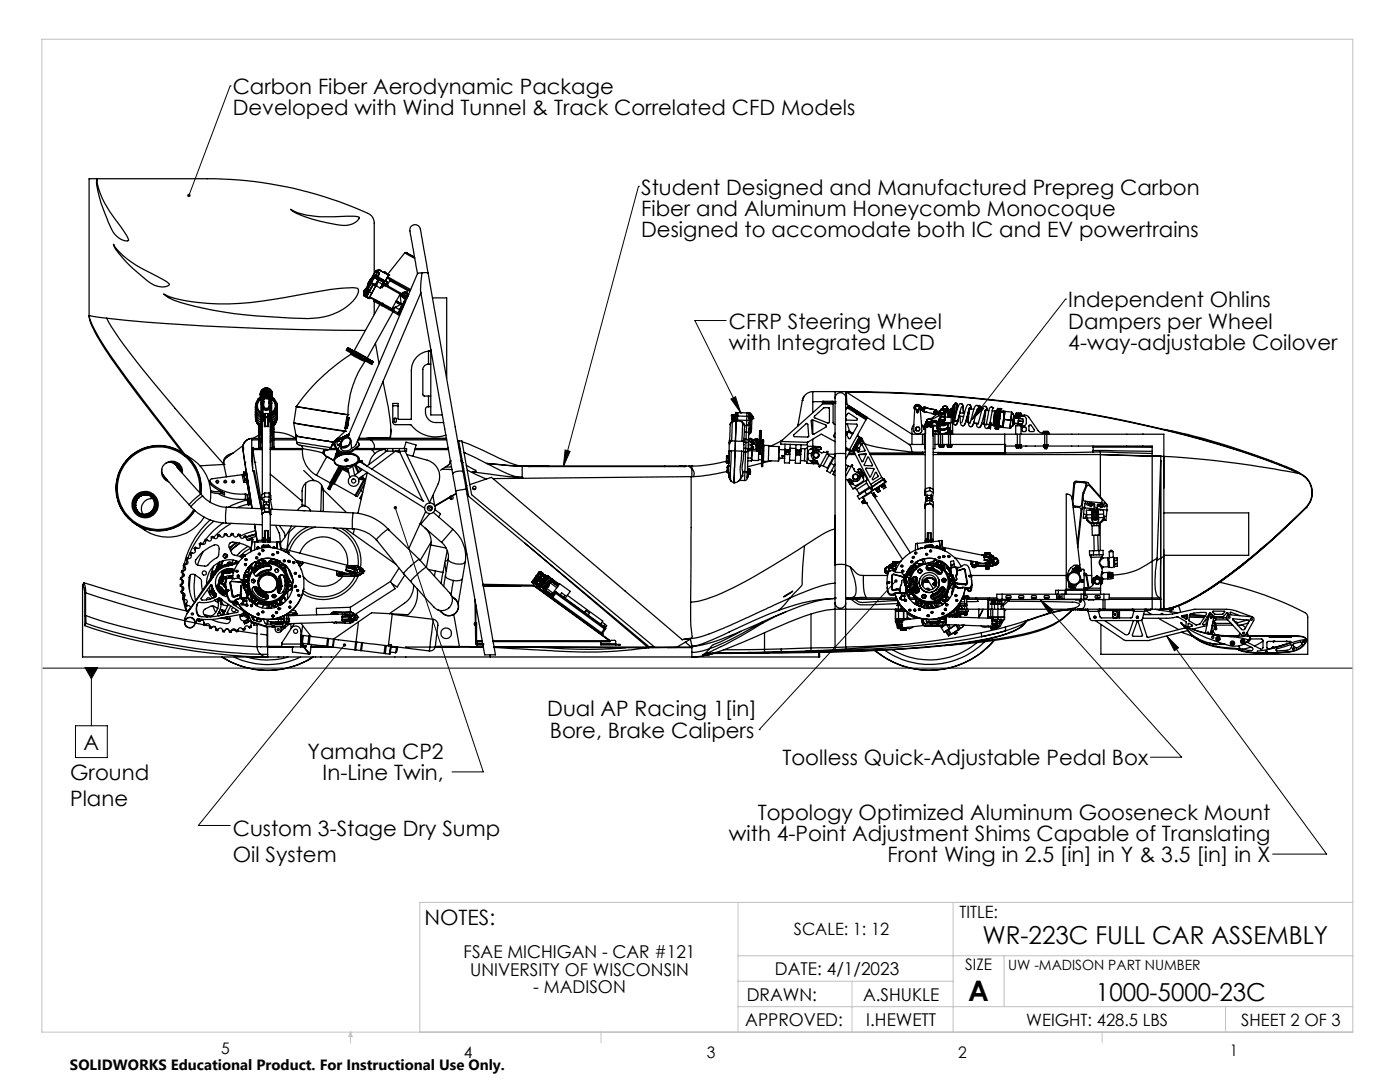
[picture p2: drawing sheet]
<svg xmlns="http://www.w3.org/2000/svg" width="279mm" height="216mm" viewBox="0 0 279 216" stroke-linecap="round" stroke-linejoin="round" font-family="sans-serif">
<defs><g id="words">
<text font-size="5.6" x="193.2" y="199.7">A</text>
<g font-size="4.9">
<text x="196.1" y="188.4">WR-223C FULL CAR ASSEMBLY</text>
<text x="218.7" y="199.7">1000-5000-23C</text>
</g>
<g font-size="4.2">
<text x="46.5" y="18.8">Carbon Fiber Aerodynamic Package</text>
<text x="46.5" y="23">Developed with Wind Tunnel &amp; Track Correlated CFD Models</text>
<text x="128" y="38.8">Student Designed and Manufactured Prepreg Carbon</text>
<text x="128" y="43.1">Fiber and Aluminum Honeycomb Monocoque</text>
<text x="128" y="47.3">Designed to accomodate both IC and EV powertrains</text>
<text x="145.5" y="65.6">CFRP Steering Wheel</text>
<text x="213.2" y="61.3">Independent Ohlins</text>
<text x="213.2" y="65.6">Dampers per Wheel</text>
<text x="145.5" y="69.8">with Integrated LCD</text>
<text x="213.2" y="69.8">4-way-adjustable Coilover</text>
<text x="109.2" y="143">Dual AP Racing 1[in]</text>
<text x="16.7" y="149.6">A</text>
<text x="109.7" y="147.2">Bore, Brake Calipers</text>
<text x="14" y="155.6">Ground</text>
<text x="61.4" y="151.4">Yamaha CP2</text>
<text x="64.4" y="155.6">In-Line Twin,</text>
<text x="156.1" y="152.7">Toolless Quick-Adjustable Pedal Box</text>
<text x="14" y="160.9">Plane</text>
<text x="46.5" y="166.8">Custom 3-Stage Dry Sump</text>
<text x="145.5" y="167.8">with 4-Point Adjustment Shims Capable of Translating</text>
<text x="151.2" y="163.6">Topology Optimized Aluminum Gooseneck Mount</text>
<text x="46.5" y="172.1">Oil System</text>
<text x="177.1" y="172.1">Front Wing in 2.5 [in] in Y &amp; 3.5 [in] in X</text>
<text x="84.7" y="184.5">NOTES:</text>
</g>
<g font-size="3.5">
<text x="92.5" y="191.2">FSAE MICHIGAN - CAR #121</text>
<text x="93.8" y="194.7">UNIVERSITY OF WISCONSIN</text>
<text x="154.7" y="194.6">DATE: 4/1/2023</text>
<text x="106.4" y="198.2">- MADISON</text>
<text x="149" y="199.7">DRAWN:</text>
<text x="172.3" y="199.7">A.SHUKLE</text>
<text x="148.7" y="204.7">APPROVED:</text>
<text x="172.9" y="204.7">I.HEWETT</text>
</g>
<g font-size="3.4">
<text x="191.5" y="183.1">TITLE:</text>
<text x="158.4" y="186.7">SCALE: 1: 12</text>
<text x="204.8" y="204.6">WEIGHT: 428.5 LBS</text>
<text x="247.7" y="204.6">SHEET 2 OF 3</text>
</g>
<g font-size="3.2">
<text x="192.6" y="193.5">SIZE</text>
<text x="44.2" y="210.4">5</text>
<text x="92.6" y="211.1">4</text>
<text x="141.1" y="211.1">3</text>
<text x="191.2" y="211.1">2</text>
<text x="245.4" y="210.6">1</text>
</g>
<text font-size="3" x="14" y="213.5">SOLIDWORKS Educational Product. For Instructional Use Only.</text>
<text font-size="2.8" x="201.2" y="193.5">UW -MADISON PART NUMBER</text>
</g></defs>
<g fill="none" stroke="#000" stroke-width=".25">
<path d="M19.3 35.8a14.1 14.1 0 0 0 2.6 6.4l2.1 2.9a6.5 6.5 0 0 1 1.6 2.8 2.04 2.04 0 0 1-2.3-.7 11.1 11.1 0 0 1-2.2-4.3 20.9 20.9 0 0 1-1.8-6.7zM22.6 48.8a16.1 16.1 0 0 0 7.3 5.6l3.3 1.8 .6 .6a2.12 2.12 0 0 1-2.5 .3l-.5-.2a27 27 0 0 1-8-7.7zM32.6 58.7h.2a10.5 10.5 0 0 0 4.2 1.3 49.1 49.1 0 0 0 17.4-.2l9.7-1.7a18.3 18.3 0 0 1 7.3-.5 1.97 1.97 0 0 1-.6 2.1 11.7 11.7 0 0 1-9.4 3.9l-1.1-.1a98 98 0 0 1-23.6-3 8.6 8.6 0 0 1-4.1-1.8zM58 41.8a13.3 13.3 0 0 0 6.8 1.5l5.8-.2 1 .2a1.29 1.29 0 0 1-.9 1.2l-.4 .2a7.6 7.6 0 0 1-4.7-.2 18 18 0 0 1-7.5-2.6zM72.6 58.8v.2M72.6 58.2v.3M72.6 58.5h.1M72.6 59l.9 .5M72.6 59h.1M72.6 58.5l.1 .1M72.6 58.3h.1M72.6 59l.5 .2"/>
<path d="M72.6 58.5v.3M72.7 58l-.1 .2M72.7 58.2l.1 .1M72.7 58.1h.1M72.7 58v.1M72.7 58.3h.1M72.7 58.1l-.1 .1M72.7 58.2l.3 .6M72.7 58.3l.2 .3M72.7 58.2v.1M72.7 58.5l.1 .3M72.7 58.6h.1"/>
<path d="M72.7 57.9l.1 .1M72.7 58.6l-.1 .2M72.7 57.9v.1M72.8 58.8h.1M72.8 58.8v.1M72.8 58.5h-.1M72.8 58h.1M72.8 57.9h-.1M72.8 58l-.1 .1M72.8 57.9h.1M72.8 57.9l.2-.2-.2 .3M72.8 58.9h.1"/>
<path d="M72.8 58.3l.2 .1M72.9 58.6h.1M72.9 58.9h.1M72.9 58.7l-.1 .2M72.9 58.6v.3M72.9 58.6l.1 .1M73 58.7h.1M73 57.7l.1 .1M73 57.7h.1M73 57.7l.2 .3M73.1 59.2h.1M73.1 57.9l-.3 .4"/>
<path d="M73.1 59.2l.1 .1M73.1 57.8l.1 .1M73.2 58l-.3 .6M73.2 59.2h.1M73.2 59.1h.1M73.2 59.3l.4 .2M73.2 59.2h-.1M73.2 58l.1 .2M73.2 58h.1M73.2 59.1v.1M73.2 58.1l-.3 .5M73.2 58l.1 .1"/>
<path d="M73.3 58v.1M73.3 58.2l-.5 .9-.2-.1M73.3 58.2l-.3 .5M73.3 58.2l.3 .1M73.3 58.1h.1M73.3 57h.1M73.3 57l-.7 1.3M73.3 57.9v.1M73.4 56.8h.1M73.4 57.6l-.1 .3h.2M73.4 57l.2 .1M73.4 57.9l-.1 .2"/>
<path d="M73.4 57.6l.2 .1-.1 .2M73.4 57l.3 .1M73.4 57l.2 .2M73.4 57h.1M73.5 57.4l.1 .1M73.5 57.9l-.2 .3M73.5 57.4l-.3 .6M73.5 57.9h.1M73.5 57.1l-.4 .7M73.5 57.9l.3 .1M73.5 57.5l-.1 .1M73.5 57.5h.1"/>
<path d="M73.6 58.3l-.5 .9M73.6 57.1h.1M73.6 56.5l-.3 .5M73.6 59.5h.1M73.6 57.2l-.1 .2M73.7 57.1h.1M73.7 57.1l-.1 .1M73.7 58.2l-.5 1.1M73.7 59.5h.1M73.7 56.3l-.1 .2M73.7 58.2l.5 .3M73.7 56.3h.1"/>
<path d="M73.7 56.3l.3 .2M73.8 56.2h.1M73.8 56.1l-.4 .7M73.8 56.1h.1M73.8 58l-.2 .3M73.8 56.2l-.4 .6M73.8 58h.1M73.8 59.3l.3 .1M73.8 56.3l.1 .1M73.8 56.3l.1 .2M73.8 59.3l-.2 .2M73.8 59.3l-.1 .2"/>
<path d="M73.8 59.3l.3 .2M73.8 56v.2M73.8 59.3l-.1 .2zM73.8 56h.1M73.8 56l.1 .1M73.8 59.3h.1M73.9 56.5l.1 .1M73.9 56.5l-.3 .6M73.9 55.8v.1M73.9 55.8l-.1 .2M73.9 55.8h.1M73.9 55.9l-.1 .1"/>
<path d="M73.9 55.9h.1M73.9 56.4l.1 .1M73.9 56.4v.1M74 56.4l.1 .1M74 56.4h.1M74 56.6l-.4 .9M74 56.6l-.3 .5M74 56.5l.5 .2M74 56.5v.1M74 56.5h.1M74 56.4v.1M74.1 55.6h.1"/>
<path d="M74.1 55.6l-.2 .2M74.1 59.5l.8 .3M74.1 56.5h.1M74.1 55.6l-.2 .3M74.1 56.5l.8 .4M74.1 56.5l.1 .1M74.1 59.4l.8 .4M74.1 59.4v.1M74.2 56.5v.1M74.2 58.5l-.6 1M74.4 55.1h.1M74.4 55.1l-.7 1.2"/>
<path d="M74.4 56.6v.1M74.4 56.7h.1M74.4 55.1l.2 .2M74.5 56.7h.1M74.5 56.7l-1.4 2.5M74.5 56.7l.3 .2M74.5 56.7l-.7 1.3M74.5 56.8h.1M74.5 56.8l.5 .2M74.5 56.8l-.8 1.4M74.6 55.3h.1M74.6 55.3v.1"/>
<path d="M74.6 55.3l-.6 1.1M74.6 55.3l.1 .1M74.6 59.8l-.1 .2 .3 .1M74.6 55.4h.1M74.6 55.3l.5 .3M74.7 54.6v-10.1a2.08 2.08 0 0 0-1.3-1.9 77.2 77.2 0 0 0-32-6.9h-23.6v27.3M74.7 55.3v.1M74.7 55.4l.8 .4M74.7 55.4l-.6 1.1M74.8 56.9h.1M74.8 56.8v.1M74.8 55.4h.1"/>
<path d="M74.8 59.9h.1M74.9 56.9h.1M74.9 55.1h.1M74.9 59.8l.1 .1M74.9 56.9l.1 .1M74.9 55.1l.3 .3M74.9 55.1l-.3 .3M74.9 55.1l-.3 .2M74.9 59.8l-.1 .3M74.9 55.1l.4 .2M74.9 54.2h.1M74.9 54.2l-.5 .9"/>
<path d="M74.9 54.2h.5M75 56.9h.1M75 57h.1M75 57l-1.2 2.3M75 59.9l.9 .5M75 59.9l.7 .5M75 57l-.8 1.5M75 55.5h.1M75 54l-.1 .2M75 55.5v.1M75.1 57h-.1M75.1 57l.8 .5"/>
<path d="M75.1 55.6h.1M75.1 55.5h.1M75.2 55.6l.2 .1M75.2 55.6h.1M75.2 56.6h.1l-.2 .4M75.2 55.5h.1M75.2 55.6l1.4 .7M75.2 55.5v.1M75.2 55.3l.2 .1M75.2 55.4l-.1 .2M75.2 55.3l.1 .1M75.3 55.3l-.1 .1"/>
<path d="M75.3 55.4l-.1 .1M75.3 55.2h.1M75.3 55.2l-.2 .4M75.3 55.4h.1M75.3 55.2l1.6 .9M75.4 55.1h.1M75.4 55.1l-.1 .1M75.4 54.2h.1M75.4 55.4v-.2l-.2 .4M75.4 54.2l-.5 .9M75.4 54.2l.3 .2M75.4 56.2l.9 .5"/>
<path d="M75.4 55.7h.1M75.5 55.7h.1M75.5 55.8h.1M75.5 55.8l-.6 1.1M75.5 55.7l-.1 .1M75.5 55.7v.1M75.5 54.8h.1M75.5 55.8l1.1 .5M75.5 54.8l-.1 .3M75.6 55.8h.1M75.6 55.8l-.6 1.1M75.6 53.8l-.2 .4"/>
<path d="M75.6 53.8h.1M75.6 53.8l2 1.1M75.6 53.8l-.6 .2M75.6 53.8l1.1 .6M75.7 54.4l-.2 .4M75.7 54.4l-.4 .9M75.9 55.6l-.1 .2 .8 .5M75.9 55.6l.9 .5M75.9 55.6l.1 .1M76 55.7l.7 .4M76 55.7l-.1 .2M76.1 57.3l-.2 .2"/>
<path d="M76.1 57.3l.2 .1M76.3 56.8l-.2 .5M76.3 56.7l-.4 .8M76.3 56.8l.3 .1M76.5 56.4l-.2 .4M76.5 56.4l.5 .4M76.6 56.9l-.3 .5M76.6 56.9h.1M76.6 56.9l.3 .1M76.6 56.3h.1M76.6 56.3l-.3 .4M76.6 56.3l-.1 .1"/>
<path d="M76.7 56.7l.3 .1M76.7 56.6l-.1 .3zM76.7 54.4l.2 .1M76.8 54.3h.1M76.8 56.1h-.1M76.8 54.3l-.1 .1M76.8 54.3v.1M76.8 54.4h.1M76.8 54.4l.1 .1M76.9 57h.1M76.9 56.1h.1M76.9 57l3 1.7"/>
<path d="M76.9 56.1l.4 .2M76.9 54.5h.1M76.9 54.5l.7 .4M77 56.8l-.1 .2M77 56.8h.1M77.3 55.5l4.5 2.5M77.3 57h.1M77.3 57l2.9 1.6M77.3 56.3l-.4 .7M77.3 57l-.3-.2 .5 .3v.2M77.3 56.3l-.3 .5M77.4 55.2l4.6 2.6"/>
<path d="M77.5 54.9l-.6 1.2M77.5 54.9h.1M77.6 54.9l-.7 1.2M77.6 54.9h.1M77.8 55.8v.2M77.8 56h.1M77.8 56l3.6 2M77.8 56l-.5 1M79.9 58.7l-.8 1.3M79.9 58.9l.1 1.6M79.9 58.7v.2M80.3 59.1h.1"/>
<path d="M80.3 59.1l-.1 .1M80.3 59.1l.1 .2M80.4 59l.2 .2M80.4 58.3l.1 .2zM80.4 58.3l-.5 .6M80.6 59.5h.1M80.6 58.8l-.4 .4M80.6 58.8l.1 .3-.3 .2-.2-.1M80.6 58.8l-.3 .3M80.6 58.3l-.6 .6 .6 .6M80.6 58.3l.6 .6M80.8 59.4l-.2 .1"/>
<path d="M80.8 50.4l2 1.2M80.8 59.4h.1M80.8 50.4l-3.5 4.4M80.8 58.2h.1M80.8 58.2l.6 .6M80.9 59.3h.1M80.9 59.3l-.1 .1M80.9 58.2l.5 .5M80.9 58.2l-.3 .1M80.9 58.2h.1M81 50.4h-.2M81 59.2h.1"/>
<path d="M81 59.5l.2 .1M81.1 50.4l1.6 .9zM81.1 59.1h.1M81.1 50.4h.1M81.1 59.1l-.1 .1M81.1 59.1l.1 .1M81.2 59.2h.1M81.2 58.9l-.6 .6M81.2 59l-.6 .5M81.2 59.2l-.9 1.5M81.2 59.2l-.8 1.5M81.4 58.8l-.2 .1"/>
<path d="M81.4 58.8l-.2 .2M81.4 58.8h.1M81.4 58.7v.1M81.4 58.7h.1M81.4 58l-.2 .5M81.7 57.9l-.3 .1M84 58.4l-13 30.3-.4 .5-.5 .3M84.2 54.5l-.3 3.6 6.4 36.4M84.2 54.5l-.9 .1-13.9 32.6M84.2 54.5l1-.1 .2 .1M85.4 54.5l-1.1-6.3a6.7 6.7 0 0 0-.8-3.1 1.08 1.08 0 0 0-1.3 0 1.08 1.08 0 0 0-.3 1.3l1.4 8.2M85.4 54.5l7 39.7"/>
<path d="M86.3 59.4h2.8v16.1M17.8 63a13.9 13.9 0 0 0 2.5 5.7 322.8 322.8 0 0 0 15.4 20.8l.6 .8 1.9 1.2a8.4 8.4 0 0 1 3.7 8.7M17.8 63a15.9 15.9 0 0 0 2.5 5.3 406 406 0 0 0 16.4 22.1l.1 .2M17.8 63l3.5 .5M17.8 63h.1M21.3 63.5a58.4 58.4 0 0 0 7.1 10.1l6.6 7.9 9.7 11.2M21.3 63.5a499.3 499.3 0 0 0 51.6 2.4M51.6 79.6l-.1 .1M51.6 80a2.18 2.18 0 0 0 .5 3.4M51.6 79.6l.2-.2-.2 .3M51.7 79.5l-.1 .1M51.9 78.6l.2 .7"/>
<path d="M52 79.3h.1M52 79v.3M52.1 78.6a1.04 1.04 0 0 1 1-1 1.04 1.04 0 0 1 1.1 1M52.2 79.6h.1M52.2 79.6a1.66 1.66 0 0 0-.1 2.7M52.2 78.6h.1M52.2 79.6v.3M52.2 79.9h-.1v.5M52.2 79.9v.5M52.4 79.8l-.2 .1M52.4 79.9v2.9M52.4 79.8v.1"/>
<path d="M52.4 79.8h.1v.1M52.4 79.9h.1M52.5 79.9v2.9M52.7 79.7v-.1a.71 .71 0 0 1 1 .2v.9a.6 .6 0 0 1-.3 .8 .6 .6 0 0 1-.8-.3zM52.8 79.3l-.6 .3M52.8 79.2a1.81 1.81 0 0 0-1.5 1.4 1.81 1.81 0 0 0 .8 2 1.74 1.74 0 0 1-.9-1.6M52.8 79.2v.1M52.8 79.3v.3M52.8 79.3h.7M52.8 79.2h.7M53 78.5h.1M53 78.6h.1"/>
<path d="M53.1 78.6h.1M53.1 78.4h.1M53.1 78.4l-.1 .1M53.1 78.6v.1M53.1 78.5h-.1M53.1 78.5h.1M53.1 79a.46 .46 0 0 1-.3-.7 .46 .46 0 0 1 .8 0 .46 .46 0 0 1-.4 .7M53.1 78.7h.1M53.1 78.5l.1 .1zM53.1 79a2.15 2.15 0 0 0-2.1 1.6 2.15 2.15 0 0 0 1.1 2.4M53.2 77.6a.95 .95 0 0 1 .8 .5 .95 .95 0 0 1-.1 1M53.2 77.6a.95 .95 0 0 0-.9 .5 .95 .95 0 0 0 .1 1l-.2-.5"/>
<path d="M53.2 77.6a.92 .92 0 0 1 .7 1.5M53.2 77.6a.92 .92 0 0 0-.9 .5 .92 .92 0 0 0 .1 1M53.2 78.4h.1M53.3 78.6h.1M53.3 78.5h.1M53.3 78.4v.1M53.3 78.4h.1M53.5 79.3l.6 .3M53.5 79.2v.1M53.5 79.2a1.81 1.81 0 0 1 1.5 1.4 1.81 1.81 0 0 1-.8 2 1.74 1.74 0 0 0 .9-1.6M53.5 79.3l.1 .3M53.7 79a.7 .7 0 0 0-.1-.9 .7 .7 0 0 0-.9 0 .7 .7 0 0 0-.1 1"/>
<path d="M53.8 79.9v2.9M53.8 79.1a.81 .81 0 0 0-.1-1.1 .81 .81 0 0 0-1.1 0 .81 .81 0 0 0-.1 1.1M53.8 79.9h.1M53.9 79.8l.2 .1M53.9 79.9v2.9M53.9 79.8v.1M53.9 79.8h-.1v.1M54.1 79.9h.1v.5M54.1 79.6h.1M54.1 79.9v.5M54.1 79.6v.3M54.2 79.6a1.68 1.68 0 0 1 0 2.7"/>
<path d="M54.2 79.6h-.1M54.2 78.6l-.2 .5M54.2 78.6h.1M54.2 79.6v.3M54.2 78.6a1.04 1.04 0 0 0-1.4-1 1.04 1.04 0 0 0-.5 1.6 1.07 1.07 0 0 1 .9-1.7 1.07 1.07 0 0 1 .8 1.7M54.3 79.2l.1 .1M54.3 79v.3M54.4 78.6l-.3 .6a1.14 1.14 0 0 0-.9-1.8 1.14 1.14 0 0 0-1 1.8M54.4 78.6a1.2 1.2 0 0 0-1.6-1.1 1.2 1.2 0 0 0-.7 1.7M54.4 78.6l-.1 .6M54.6 79.4l.1 .2M54.8 79.6h.1"/>
<path d="M69.3 69.7l5 2.8M69.3 69.7l-.2 .2 4.6 2.6 .5 .2 .1-.2M69.4 69.4l-.1 .3M69.6 69.5l.4 .2zM70 70.7a38.8 38.8 0 0 0-10.8 10.4M70 70.7l2.8 1.4M70.1 70.4l-.1 .3M70.2 69.8l.4 .3zM70.3 69.9l.3 .1M70.6 70l-1.2-.6 5.1 2.8-1.2-.7M70.6 70l2.8 1.6M70.7 70h-.1"/>
<path d="M70.7 70l2.6 1.4M71.8 70.7l.3 .2zM72.8 72.1a18.8 18.8 0 0 0-3.4 10.6M73 72.1h-.2M73.3 71.5l.4 .3zM73.3 71.4v.2M73.3 71.5l.4 .3-.4-.2M73.3 71.6h.1M73.3 71.5v.1M73.4 71.6h.1M73.9 71.9l.4 .2zM74.5 72.2l-.2 .3"/>
<path d="M74.7 60.1v2.7M74.8 60.1l1 .6M74.9 68.5l.8 4M75.7 60.3v.1M75.8 60.7l.4 .3M75.8 60.3l-.1 .1M75.8 60.7l-5.1 9.3M75.8 60.6l.5 .2M75.9 60.4l.7 .3M75.9 60.4v.1l.7 .4M75.9 60.5l-.1 .2M75.9 60.5l.5 .3"/>
<path d="M76.2 61l1.8 .9M76.3 60.8l1.8 .9M76.3 60.8h.1M76.3 60.8l-.1 .2M76.4 60.5l-.1 .2-.2-.1M76.4 76.1a46.4 46.4 0 0 1 1.6 10.4l-.2 1M76.6 60.9l.2 .1v-.1M76.6 60.7l1.6 .9M76.6 60.7v.2M77.2 61l-.1 .1 .2 .2 .1-.2M77.6 61.3v.2l.2 .1 .1-.2M78 61.9l.5 .3"/>
<path d="M78.1 61.7l.4 .4M78.1 61.7h.1M78.2 61.6l-.2 .3M78.4 62.2l-5.1 9.2M78.5 61.5l-.2 .3-.2-.1M78.5 62.1v.1M78.6 62l-.1 .1M78.9 61.3h.1M78.9 61.3l-.7 .3M78.9 61.3l.9 .5M79 60.3l-.8 1.3M79 60.3l.3 .2"/>
<path d="M79.1 60l-.1 .3M79.1 60l.9 .5M79.1 60l.3 .3M79.3 60.5l.9 .5M79.4 60.3l-.1 .2M79.4 60.3l.9 .4M79.8 61.8h.1M79.9 60.7l-1 .6M80 60.5l.3 .2M80.2 61l-.8 1.4-.9-.5 .4-.6M80.2 61l.2 .1M80.2 61h.1"/>
<path d="M80.2 61l-.4 .8M80.3 60.9h.1M80.3 60.9l.2 .1M80.3 60.9l-.1 .1M80.3 60.7h.1M80.3 60.7l-.1 .3M80.4 60.7h.1M80.4 60.7l-.1 .2M80.4 61.1l.1 .1M80.4 61.1l-.9 1.7M80.5 61l-.1 .1M80.7 60l.2 .1z"/>
<path d="M80.9 60.1l-1.4 2.7-1-.6M85.4 72.7h.1M85.4 72.7a1.08 1.08 0 0 0-1 1v5.1l.2 .2h.9M85.5 70.1a3.9 3.9 0 0 0-3.4 3.8v9.8h-2.6l-.1-2.7M85.5 79h.5M85.5 72.7h.5M85.5 70.1v2.6M85.5 79v2.1M85.8 70h.2l-.5 .1M86 69.7v13.1h2.3M160.1 79.9l-.8 4.8M160.1 79.9h.1"/>
<path d="M160.5 79.1l-.4 .8M162.2 78.1v2.1M162.2 78.1l-.4 .1a2.2 2.2 0 0 0-1.7 1.7M162.2 78.1h6.6M162.2 78.1h.1M166.7 78.1v1.3M166.7 78.1h.1M168.8 78.1a269.6 269.6 0 0 1 78.9 11.9 98.6 98.6 0 0 1 11.8 4.5M168.8 78.2a265.8 265.8 0 0 1 79.6 12.1l4.9 1.7a39.6 39.6 0 0 1 7 3.1 4.2 4.2 0 0 1 .3 6.1 128.8 128.8 0 0 1-19.2 16.2 23.6 23.6 0 0 1-8.6 4.1h-.5M168.8 78.2v1.2zM168.8 78.1v.1M168.8 78.2h.1"/>
<path d="M168.9 78.2l.2 2.5M168.9 78.2l13.1 8.4M27.3 99.6l-.1 .2zM27.3 99.7l-.1 .2zM27.4 99.7l-.1 .2zM27.6 99.4l.2-.2zM27.6 99.3l.2-.1-.2 .2zM27.6 99.2l-.1 .2zM27.6 99.2l-.1 .1zM27.9 99l.3-.1zM28 99h.3l-.3 .1M28.1 98.8l-.2 .2"/>
<path d="M28.3 98.4a2.42 2.42 0 0 1 3 1.7 2.42 2.42 0 0 1-1.9 3 2.42 2.42 0 0 1-2.8-2.1M28.4 98.8l.3-.1-.2 .1M28.5 98.8l.3-.1zM28.5 98.8h.3zM28.6 98.7h-.2M29 98.7h.2zM29 98.7h.3zM29.2 98.7h.1M29.3 98.7h.1M29.4 98.7h-.3l.3 .1M29.5 98.7l.2 .1zM29.6 98.7l.2 .1z"/>
<path d="M29.6 98.8h.2zM29.6 98.8l.3 .1zM29.8 98.8h.1M29.9 98.9h.1M30 98.8a2.13 2.13 0 0 1 .6 2.9 2.13 2.13 0 0 1-3 .6M30.4 99.3h-.2h.2M30.5 99.5a2.05 2.05 0 0 0-1.9 .9 2.05 2.05 0 0 0-.1 2.2M32.3 93.7a2.14 2.14 0 0 0 1.4 2.4M32.5 94.7l.3 .6 .5 .4M32.6 94.8l.5 .7M33 92.5a2.1 2.1 0 0 1 2.4-.2 2.1 2.1 0 0 1 1 2.1M33.1 95.5h.1"/>
<path d="M34 92.3a1.89 1.89 0 0 1 2.2 1.9M34.1 92.3a1.81 1.81 0 0 1 1.9 1.7M34.8 92.5a1.65 1.65 0 0 0-2.3 .5 1.65 1.65 0 0 0 .4 2.3l4.9 5.5M34.8 92.5l.5 .7M34.8 92.5l.2 .2M35 92.7l.4 .3 .3 .6-.3-.6zM35 92.7l.4 .3 .3 .7M35.2 93l4.9 5.6M39.8 98.3a8.2 8.2 0 0 0-10.3-8.9 8.2 8.2 0 0 0-4.4 12.9 8.2 8.2 0 0 0 13.6-.6M40 98.5a8.4 8.4 0 0 0-10.4-9.3 8.4 8.4 0 0 0-4.8 13.1 8.4 8.4 0 0 0 13.9-.3l.1-.2M40.1 98.6a8.5 8.5 0 0 0-10.5-9.5 8.5 8.5 0 0 0-4.8 13.3 8.5 8.5 0 0 0 14.1-.5M40.1 98.6l-1.8 1.4-.5 .8"/>
<path d="M40.1 98.6l.4 .4M40.5 99a7 7 0 0 0 4.7 2.2M40.5 99l-1.3 1-1.1 1.1M41.9 96l.1 .6M42 96.3a8.8 8.8 0 0 0 7 2.3M42 96.6a8 8 0 0 0 2.8 1.8v.3l-.8-.3M42 97.9l.9 .2 1.2-.1M42 96.3v.3M42.1 98.2l1.3 .3 1-.2M43.2 96.3h.4M43.3 96.3h.2M43.5 98.5a9.4 9.4 0 0 0 5.5 1.1"/>
<path d="M44.4 98.2v.1M44.6 98.3h-.2M44.7 92.7h.1M44.7 92.7l-4.8 .3M44.7 92.7l.5 2.4M44.8 96.3h.4M46.4 96.3h.3M46.5 90.5l-.7 .4a1.94 1.94 0 0 0-1.2 1.6M46.5 90.5a1.87 1.87 0 0 0-1.8 2.2M48.3 94.7l-6 .8a.44 .44 0 0 0-.4 .3 .44 .44 0 0 0 .1 .5M48.3 94.7l.3 1.6M48.4 89.3l.7 4.8"/>
<path d="M48.4 89.3h.1M48.4 89.1v.2M48.5 89.6h.1M48.5 89.6l.4 2.7M48.5 88.9l-2 1.6M48.6 94.5l-.3 .2M48.6 94.5l.3 1.4M48.7 94.5l-.1-.3v.3M48.7 94.8l.1 .3zM48.7 94.5l.1 .4M48.8 94.9l.1 .7M48.9 92.3l1.1 7"/>
<path d="M48.9 95.9l-.3 .4M48.9 92.3h.1M48.9 95.6v.3M49 98.6l.4 .2M49 99.6l.4 .3M49 98.6v1M49 94.2l.1 .2M49 94.2h.2v.2M49 94.2h-.4M49.1 94.4l.1 .5M49.1 94.4h.1M49.1 94.4l-.4 .1"/>
<path d="M49.2 94.9v.7M49.2 94.9h.1M49.2 94.9h-.4M49.2 94.4l.1 .5M49.2 95.8l.1 .4M49.2 95.6v.2M49.2 95.6h.2M49.2 95.6h-.3M49.2 95.8l-.3 .1M49.3 94.9l.1 .7M49.3 96.2l.5 3.2M49.3 96.2l-.7 .1"/>
<path d="M49.3 99.8l-1.7 .5-2.1 .9M49.4 99.9l.2 .8M49.4 98.8l.1 .6M49.4 98.8v1.1M49.4 87.7l-.5 .5-.4 .6M49.4 95.6v.2M49.4 95.8l.1 .4h-.2M49.4 99.7l.1 .3zM49.4 95.8h-.2M49.5 99.4l.1 .8M49.8 99.4l.2 .7M49.8 99.4h-.3"/>
<path d="M49.9 87.6h-.3M50 99.3l.3 2.2-.1-.9M50 99.3l.1 .8M50 99.3l-.2 .1M50.2 92l.2 1.4M50.2 87.5v.3M50.2 87.5a1.84 1.84 0 0 0-1.7 2.1M50.2 89.5h1.5M50.2 87.5h1.4M50.2 87.8v4.2M50.2 92h.2M50.2 87.8h1.4"/>
<path d="M50.2 89.5h.1M50.2 87.5h.1M50.4 89.3h.1M50.4 89.3l.5 3M50.6 93.9l1.5 7.6M50.8 93.9l1.4 7.6M50.9 92.3l1.4 9.2M50.9 92.3h.1M51 82.1a2.3 2.3 0 0 0 1.1 2.2M51 82.6l.2 1.2 .6 .8M51 82.6v1l.2 .5M51 81.2v.3"/>
<path d="M51 81.6v.1M51 81.5a2.18 2.18 0 0 0 1.1 2.4M51.1 83.7l.1 .3M51.2 84.1l.2 .4M51.2 84.1l.1 .2M51.2 84v.1M51.2 81h.1M51.2 84.1l.4 .6-.1-.1M51.3 84.3l.1 .2M51.3 84.2v.1M51.4 81.7a1.91 1.91 0 0 1 .3-2.2 1.91 1.91 0 0 1 2.2-.4 1.98 1.98 0 0 1 .7 3.4M51.4 84.5l.2 .3"/>
<path d="M51.4 84.5l.2 .4v4.4M51.4 84.5l.1 .1M51.4 84.5h.1M51.5 84.6l.1 .1M51.5 84.6l.1 .2M51.6 89.3l.1 .2 .3 .2M51.6 86.9l-1.2 .6M51.6 89.3h.3M51.9 84.6v1.1M51.9 84.6h-.3v1.1h.3M51.9 89.3l.1 .2 .4-.1M51.9 87.9l.1 .2"/>
<path d="M51.9 85.2v.1M51.9 87.5h.3M51.9 84.6l.1 .1M51.9 84.9h.1M51.9 85.7v3.6M51.9 87.8h.5M51.9 85h.1M51.9 86h.1M51.9 86h.2M52 88.1v1.6M52.1 82.8v1.1M52.1 82.8h.1"/>
<path d="M52.1 84.2v.2M52.1 84.4v.4M52.1 84.8v.4M52.1 85.2v1.3h.3M52.1 80.4v.1M52.1 84.8l-.2-.1v1.3M52.1 80.5v2.3M52.1 83.9v.3M52.1 83.9h.1M52.1 84h.1M52.1 84.2h.1M52.1 80.5h.1"/>
<path d="M52.1 84.4h.1M52.1 84.8h.1M52.1 85.2h.1M52.1 80.4h.1M52.2 83.9l.2 .2-.2-.1M52.2 84.2v.2M52.2 84.4v.4M52.2 84.8v.4M52.2 85.2v.9M52.2 80.4v.1M52.2 87l.2 .2M52.2 87.5h.2"/>
<path d="M52.2 86.8v.2M52.2 86.6l-.3 .1M52.2 82.8v1.1M52.2 83.9v.1M52.2 82.8h.1M52.2 84.2l.2 .1M52.2 84.4h.2M52.2 84.8l.2 .1M52.2 85.2h.2M52.2 80.5v2.3M52.2 84v.2M52.2 86.5v1"/>
<path d="M52.2 99.5l.5 .5M52.2 86.1h.2M52.2 87h.2M52.3 82.8h-.1M52.4 82.7l-.2 .1M52.4 88.3v.1M52.4 82.8v1.1M52.4 85.7l-.2 .4M52.4 83.9v.3M52.4 80.4l-.2 .1M52.4 80.3l-.2 .1M52.4 82.8h.1"/>
<path d="M52.4 83.9h.1M52.4 89.7h-2v4.2h.4M52.4 88l-.4 .1M52.4 89.6l-.4 .1M52.5 83.2l.3 .1M52.5 83.6l.3 .1M52.5 82.8v1.1M52.5 81.6a1.1 1.1 0 0 0 1.3 0M52.5 82.5l.4 .1M52.5 82.8h.4M52.5 82.8l.4 .1M52.5 81.5a.97 .97 0 0 0 1.3 0"/>
<path d="M52.5 81.4a.89 .89 0 0 0 1.3 0M52.5 83.9v.1M52.5 81l.1 .1M52.6 81.1h.1M52.6 81.1v.1M52.6 80.2l-.1 .1zM52.6 80.1l-.1 .1M52.6 80.3l-.1 .3M52.6 80.2l-.1 .1M52.7 99.6v.6M52.8 83l.1-.1zM52.8 83.8l-.4 .4v14.5"/>
<path d="M52.8 83.5v1.6h.7v-1.6M52.8 83v.5M52.8 83h.1M52.8 83.5h.1M52.8 85.1h.7M52.8 98.4l-.6 .3v.8M52.8 98.4v.7M52.8 99.1l.9 .1M52.8 99.1l-.6 .4M52.8 98.4h.9M52.9 85.1h.1M52.9 83.1v.2"/>
<path d="M52.9 83.1v-.6h.5v.6M52.9 83.3v1.8M52.9 83.1h.5M52.9 83.3h.5M53.4 82.9l.1 .1zM53.4 85.1h.1M53.4 83.1v.2M53.4 83.5h.1M53.4 83.3v1.8M53.5 83.8l.4 .4v14.5M53.5 83v.5M53.5 83h.1"/>
<path d="M53.6 99.6v.6M53.7 80.1l.1 .1M53.7 81.1h.1M53.7 80.3l.1 .3M53.7 80.2l.1 .1zM53.7 80.2l.1 .1M53.7 98.4l.3 .5v.8M53.7 98.4v.8M53.7 99.2l.3 .5M53.7 81.1v.1M53.8 83.2l-.3 .1M53.8 83.6l-.3 .1"/>
<path d="M53.8 82.8v1.1M53.8 82.5l-.4 .1M53.8 82.8h-.4M53.8 82.8l-.4 .1M53.8 82.8h.1M53.8 83.9h.1M53.8 83.9v.1M53.8 81l-.1 .1M53.9 82.7l.2 .1M53.9 94.6l6.4 5.4M53.9 88.2v.1M53.9 82.8v1.1"/>
<path d="M53.9 83.9v.3M53.9 85.7l.2 .4M53.9 80.4l.2 .1M53.9 80.3l.2 .1M53.9 87.5h.1M53.9 84.4h.2M53.9 85.2h.2M53.9 89.7h6.5M53.9 89.6l.4 .1M53.9 89.3h.4M53.9 86.1h.2M53.9 87.8h.5"/>
<path d="M53.9 87h.1M54 99.7l.3 1.9M54 82.8h.1M54 87l-.1 .2M54 86.8v.2M54 87.5h.4M54 86.5v1M54 99.7l-.4 .3M54.1 83.9l-.2 .2 .2-.1M54.1 84.2v.2M54.1 84.4v.4M54.1 84.8v.4"/>
<path d="M54.1 85.2v.9M54.1 80.4v.1M54.1 82.8v1.1M54.1 83.9v.1M54.1 82.8h.1M54.1 84.2l-.2 .1M54.1 84.8l-.2 .1M54.1 80.5v2.3M54.1 84v.2M54.1 83.9h.1M54.1 84h.1M54.1 84.2h.1"/>
<path d="M54.1 80.5h.1M54.1 84.4h.1M54.1 84.8h.1M54.1 85.2h.1M54.1 80.4h.1M54.2 82.8v1.1M54.2 82.8h.1M54.2 84.2v.2M54.2 84.4v.4M54.2 84.8v.4M54.2 85.2v1.3h-.3M54.2 80.4v.1"/>
<path d="M54.2 84.7h.2v1.3h-.2M54.2 80.5v2.3M54.2 83.9v.3M54.3 84.8h-.1M54.3 89.5v.2M54.3 89.3v.2M54.3 87.9v1.4M54.3 87.9h-.4M54.3 89.5l-.4 .1M54.4 84.9h.1M54.4 85h.1M54.4 84.8v.1"/>
<path d="M54.4 84.6h.3v1.1h-.3zM54.4 89.2l-.1 .1M54.4 87.8l-.1 .1M54.4 85.2h.1M54.4 85.2v.1M54.4 89.2h.3M54.4 85.2v4M54.4 86.2l-.2 .1M54.4 85v.1M54.5 89.5h4.7M54.5 84.2l.2 .3M54.5 82.3l.1 .2"/>
<path d="M54.6 89.5l-.3 .2M54.6 84.6h.1M54.6 82.5l-.1-.1 .2 .3M54.7 82.7l-.5 .3M54.7 82.7h.1M54.7 89.2l-.4 .3M54.7 84.5h.2M54.7 86.2l.5 .1a7.4 7.4 0 0 1 3.9 1.2M54.7 87.5h4.4M54.7 84.5l-.1 .1M54.7 85.7v3.5M54.7 84.5l.1 .1"/>
<path d="M54.7 87.8h4.5M54.8 84.6l-.1 .1M54.8 84.6h.1M54.8 84.5v.1M54.8 84.6l-.1 .2M54.8 84.4l.1 .1M54.8 84.5l.1 .1M54.9 84.6l-.2 .3M54.9 84.6h.1M54.9 84.5h.1M54.9 84.5v.1M55 84.5h.1"/>
<path d="M55 84.1v.1M55 84.2h.1M55 84.2l.2-.5-.2 .6M55 84.3l-.1 .2M55 84.2v.1M55.1 81h.1M55.1 84l-.1 .5M55.2 80.3l.2 1M55.2 83.8l-.1 .2M55.3 81.5a1.93 1.93 0 0 1-1.1 2M55.3 81a1.93 1.93 0 0 1-.6 1.7M55.3 82.8a1.84 1.84 0 0 1-.6 1.7"/>
<path d="M55.3 82.7v1M55.3 81.5l.1 .7M55.3 81.1l.1 .6M55.3 82.9l.1 .5-.3 .7M55.4 82.6l-.1-.6a1.93 1.93 0 0 1-1.1 1.9M55.4 83l-.1-.6a1.93 1.93 0 0 1-1.1 2M58.6 84.4l.4 2.3M58.6 84.4h.1M58.6 84.4l10.3 1.6M58.6 84.4l10.3 1.7M59 86.6l.1 .4M59.1 86.8v.2"/>
<path d="M59.1 87h.1M59.1 87.1l2.3 .3M59.1 87.1l.1 1.1M59.1 81.1h.1M59.1 87l2.3 .4M59.1 87v.1M59.1 81.1l10.3 1.7M59.1 81.1l-.5 3.3M59.2 81.1h.1M59.2 81.1l10.2 1.6M59.2 81.1h-.1M59.2 88.2l.2 .5 .4 .1"/>
<path d="M59.2 88.2l6.8 1.1M59.2 89.5h1.2M59.2 89.5h.1M59.8 88.8l5.3 .9M59.9 88.9l.4 .2 .1 .4M60.4 89.5a5.3 5.3 0 0 0 2.7 5.3M60.4 89.5l3.3 .7 .8 .3M60.6 93.9l2.1 2M61 96.4l-.1 4.6M61.4 87.4l.2 .1M61.6 87.5l3.8 .6M62.4 95.8l.4 .1"/>
<path d="M62.7 95.9a2.12 2.12 0 0 0-2.4 2.1v3M62.7 95.9a2.11 2.11 0 0 1 1.8 1.8M63.1 94.8l2.8 1.5M64.2 96.8l-.2 5.3M64.5 90.5l.2 .1M64.5 97.6v.4M64.5 97.7l4.6 4.6M64.5 98v4.1M64.5 97.7v.3M64.7 90.6l.5 .5M65.1 89.7h.2M65.1 89.7a.6 .6 0 0 0-.6 .8"/>
<path d="M65.2 89.7l-.5 .4v.5M65.2 91.1l-2.1 3.7M65.2 91.1h.1M65.2 91.1l1.5 .9M65.3 89.7a.63 .63 0 0 0-.6 .9M65.3 89.7h-.1h1.9M65.3 89.7h.1M65.3 89.7h-.2M65.4 88.1h.1M65.5 88.1l1 .1M65.9 96.3v.3M65.9 89.5h1.1"/>
<path d="M66 89.3l-.3 .4h-.6M66.1 89.3l-.1 .1M66.1 89.3h-.1M66.5 88.2h.1M66.6 88.2h.1M66.6 88.2l-.5 1.1M66.7 91.6v.2M66.7 88.1l-.1 .1M66.7 96.5l-.3 .1M66.7 96.5l4.2 2.3M66.7 88.8h.1M66.7 88.8l.6 1.2"/>
<path d="M66.7 92a1.41 1.41 0 0 0 1.6 1.1h1M66.9 88.8h-.2M66.9 88.8l.6 1.1M66.9 90.9l.1 .3M67 91.2h.1M67 91.2l-.3 .4v.3M67 91.3h.1M67 91.2v.1M67 87.8h.3M67 91.2l.1 .1M67 87.9a.67 .67 0 0 0-.3 .9M67 87.9h.1"/>
<path d="M67.1 87.9a.65 .65 0 0 0-.4 .9M67.1 87.9v.2M67.1 91.3a3.7 3.7 0 0 1 4.3-.1 1.08 1.08 0 0 1-1 1.5 3.5 3.5 0 0 1-3.5-.3 .72 .72 0 0 1 .2-1.1zM67.1 90.5l.6 .3M67.1 90.5l-.1 .7M67.1 88.1a.46 .46 0 0 0-.2 .7M67.2 90.4l-.1 .1M67.2 90.4l.6 .3M67.2 91.2h.1M67.2 90.9v.3M67.2 90.9l.3 .1M67.2 90.9h.1"/>
<path d="M67.3 90h.1M67.3 90l.1 .1M67.3 90.9l.1 .1M67.3 90.9l-.1 .3M67.3 87.5h.6M67.4 90.1h.1M67.4 91l-.1 .2M67.5 89.9l-.2 .1M67.5 88.8h.1M67.5 89.9v.2M67.5 88.8l.5-.3zM67.5 90.6h.1"/>
<path d="M67.5 91v.1M67.5 91h-.1M67.5 89.6a1.25 1.25 0 0 0 1.8 .8l1.1-.4M67.6 89.9h-.1M67.6 90l-.1 .1M67.7 93l-1.8 3.3M67.7 90.1l-.1 .1M67.7 90.8h.1M67.7 90.8v.1M67.8 90.1a.83 .83 0 0 0-.8 1.1M67.8 90.1h-.1M67.8 90.1l-.6 .3"/>
<path d="M67.8 90.7l-.1 .1M67.8 90.7v.1M67.8 90.8v.1M67.8 88.1l.2 .2M67.8 90.8h.1M67.9 93.1l-2.5 4.4 .2 .1M67.9 90.2l.2 .2 .1-.1M68 88.7l-.4 .1M68 88.8l.1 .7a1.41 1.41 0 0 0 2 0M68 88.9a.63 .63 0 0 0-.5 .8 .63 .63 0 0 0 .7 .5h1.1l1.1-.4M68 88.6l-.5 .2M68 88.5l-.5 .3"/>
<path d="M68 90.3l-.5 .3M68 90.5h.2M68 90.4l-.4 .2M68.1 88.3a.41 .41 0 0 0-.6-.2 .41 .41 0 0 0-.2 .6 .41 .41 0 0 0 .7 0l-.5 .1M68.1 87.4h.1M68.1 87.4l-1.1 .5M68.1 90.3v.1M68.1 87.4l.1 .2M68.1 87.4l.2 .1M68.1 90.6h.1M68.1 90.6v.1M68.1 90.4l-.1 .1"/>
<path d="M68.1 87.4l-1 .5M68.1 90.4h.1M68.1 90.6l-.3 .1M68.1 93.1l-2.5 4.5zM68.1 90.6l.3-.2 .2 .3M68.1 90.7h.1M68.1 90.6l.1 .2M68.1 90.7l-.3 .1M68.1 90.7v.1M68.2 90.6h.1M68.2 90.6v.1M68.2 87.6l-1.1 .5"/>
<path d="M68.2 87.6l.1 .2M68.2 90.3l-.2 .2M68.2 90.5l-.1 .1M68.2 90.3l-.1 .1M68.3 87.5h.1M68.3 93.3l-2.5 4.4-.2-.1M68.3 93.6h.1M68.3 93.6l-1.6 2.9M68.3 93.6l1.3 .7M68.3 87.5l-.1 .1M68.3 87.5l.1 .2M68.4 90.4l-.2 .1"/>
<path d="M68.4 93.4l-.1 .2M68.6 87.5a.82 .82 0 0 1 1.2-.1 .82 .82 0 0 1 0 1.2 1.06 1.06 0 0 1-1.7 .4 1.34 1.34 0 0 1 .5-1.5zM68.7 87.6a.72 .72 0 0 1 1-.1 .72 .72 0 0 1 0 1.1 .88 .88 0 0 1-1.5 .3 1.19 1.19 0 0 1 .5-1.3zM68.7 93.5l-.4 .1M68.8 93.6h-.5M68.8 93.6l.7 .4M68.8 91.7l.2-.1a.26 .26 0 0 1 .3 0 .26 .26 0 0 1 .1 .3l-.2 .1a.26 .26 0 0 1-.3 0 .26 .26 0 0 1-.1-.2zM68.9 86.1l-2.3 2.1M68.9 85.3v.2M68.9 86.1h.1M68.9 85.3h.1M68.9 85.5h.1"/>
<path d="M68.9 86v.1M68.9 86h.1M68.9 93.5l-.1 .1M69 85.5h.1M69 85.3v.1M69 85.3h.2M69 85.4l-.1 .1M69 85.4h.2M69 90.4l.1 .2M69.1 85.4l-.2 .6M69.1 86.9l.4-.2zM69.1 90.4l.2 .2"/>
<path d="M69.2 83.4h.1M69.2 86.9l.4-.2zM69.2 83.4l-.3 1.9M69.2 85.3l.1 .1M69.2 85.3v.1M69.3 91.6l-.3 .2 .2 .2M69.3 91.8l-.3 .1M69.3 83.2l-.1 .2M69.3 83.2v.1M69.3 83.2h.1M69.3 83.4l-.3 1.9M69.3 83.4l.2 .1"/>
<path d="M69.3 83.3v.1M69.3 85.3l-.1 .1M69.3 83.3h.1M69.3 85.3v.1M69.3 83.3l.2 .1M69.4 83.2v.1M69.4 89l-1 .2M69.4 83.3h.1M69.4 83.3l.1 .1M69.4 82.7h.1M69.4 86.7l.2-.1zM69.4 86.8l.1 .1"/>
<path d="M69.4 86.7v.1M69.4 93.5l.4 1.8M69.4 82.8v.4M69.4 82.7v.1M69.4 86.7l-1.3 .7M69.5 83.5h.1M69.5 84.2l-.1 .5zM69.5 90.4h.1a2.31 2.31 0 0 1 1.6 .5M69.5 86.9h.1M69.5 83.5l-.3 1.8M69.5 86.9l-1.2 .6M69.5 83.4v.1"/>
<path d="M69.5 83.4l.1 .1M69.5 83.4h.1M69.6 83.9l-.2 1zM69.6 90.6l.7 .1a1.14 1.14 0 0 1 1.4 1.2 2.77 2.77 0 0 1-2.4 1.1M69.6 86.7l-.2 .1M69.6 83.5h.1M69.6 83.5l-.3 1.9M69.6 83.5l-.3 1.8M70 87.8l.1 1.7M70.3 93a1.42 1.42 0 0 1-2.1 .1M70.4 93l.4 1.9M70.4 89.8v.2"/>
<path d="M70.6 95.6h-.3M70.7 92.8l.8 1.5M70.8 89.7h5.6M70.8 94.7l.1 .1M70.9 98.8l.1 .2M70.9 92.8l13.8 8.6M71 98.8v.1M71 92.8l.6 1.4M71 98.9v.1M71 98.9h.1M71.1 89.5h5.8M71.3 88.1a.53 .53 0 0 1 .4 .5 .53 .53 0 0 1-.4 .5"/>
<path d="M71.3 89.1l-.9 .7M71.3 89.1v.2M71.3 89.3l-.9 .7M71.4 87.8h17.7M71.5 91.6h.1M71.5 95.6l1.8-1.3-1.9 8.1M71.6 87.5h17.5M71.6 93.2l.4 .7M71.6 88.6v.4l-.3 .3M71.7 92l12.9 8M71.7 95.5l.1 .1M71.7 91.6a1.67 1.67 0 0 1-1.7 1.5l-1.1 .1"/>
<path d="M71.7 91.9l.2 .1M71.8 92.1l.2-.1zM71.8 95.6l.5 .1 .1-.1M71.8 92.1l.3-.1zM71.9 95.3l.1 .1M71.9 92v.1M71.9 92l-.1 .1M71.9 92.1h-.1M71.9 92.1l.1 .1M72 95.4l-.2 .2M72 95.4l.2 .2v-.2M72.1 97.8l.3 .4"/>
<path d="M72.1 95.2l.1 .1M72.1 95.2l.1 .2M72.1 95.2h.1M72.1 91.9l-.2 .1M72.1 91.9h.1M72.1 91.9l-.2 .2M72.1 91.9l.3 .6M72.2 95.4l.2 .2M72.2 95.3l.2 .3M72.2 95.3l.5 .3M72.3 93.7l-1.5 1.1M72.4 98.5l-.6 .9 .3 .2"/>
<path d="M72.4 95l.2 .5M72.7 95.6l.2 .1M72.7 95.6l-1.8 3.2M72.8 96.4l-1.5 2.7-.3-.1M72.8 95.6l-.1 .1M72.8 95.6l.1 .1M72.8 95.6v.1M72.9 95.7l-1.9 3.3M72.9 95.7h.1M73.1 87.5a1.7 1.7 0 0 1 1.5 2.2M73.2 87.5l.3-.1 4.2 .1M73.2 94.3h.1"/>
<path d="M74.2 89.7l.6 .8M76.9 89.5v.5h.4M76.9 89.5h.4M76.9 89.6a3.5 3.5 0 0 0-3.2 3.1M77.2 90l-4 3-.9-.7M77.3 89.5h1.1M77.3 89.5v.5M77.3 90h1.1M78 85.7l-.1 1.8M78.4 89.5h1.3M78.4 90h1.3M78.4 81v3.2a.54 .54 0 0 0 .5 .5h3a6.5 6.5 0 0 0 7.1 2.1"/>
<path d="M78.4 81v-.5h1v.5M78.4 89.5v.5M78.4 81h1M78.7 83.5l.3-.1 .1 .7a.21 .21 0 0 1-.2 .2 .21 .21 0 0 1-.2-.2zM78.9 90l.9 .3M79.5 90l.1 .2M79.7 90l4.7 9.9M79.7 89.5h1.1M79.7 89.5v.5M80.6 89.5l.4-1.3 2 .6-.6 2.3M80.8 89.5h.3v.5h-.3M80.8 90h-1.9l-4.7 3.6"/>
<path d="M80.8 89.5v.5M80.9 90l4.9 10.4M81.2 90.7l4.1 1.1a3.4 3.4 0 0 1 2.2 4.7l-1.8 3.8M82.8 89.7h6.7M82.9 89.5h6.6M85.4 81.1l-.3 .1a2.13 2.13 0 0 0 1.9 3.1h1.5M85.4 81.1h.1M85.5 81.1h.5M86.4 98.8l.3 2.1M88.2 93.6l2 .1M89.4 89.4l-.1 .3M89.4 99.4h.1"/>
<path d="M89.9 91.9l-.4 .8-1.6 1.1M89.9 99l.2 .2-.2 .4M89.9 92h.1M90.1 93.2h-1.2M90.3 94.5l.6 3.4M91.1 98.5l-.9 .5a.32 .32 0 0 1 .2 .4 .32 .32 0 0 1-.3 .2 .32 .32 0 0 1-.3-.4l-3 1.8-.1-.1M91.1 98.5l-1.2 .5-3.2 1.9M91.3 87.9l.3 .1M91.6 89.3l.3 .3M91.7 90l.2 .1M92 91.9l.3 .4M92 92h.2"/>
<path d="M92.2 88.2l1.4 .4 4.9 2.3a17.3 17.3 0 0 0 5.7 2.1M92.3 93.4l.2 .1M92.3 92.3h.1M92.4 94.2l.6 3.4M92.4 94.2a1.99 1.99 0 0 0-2.1 .3M92.6 90.3l4.3 2.1a25.8 25.8 0 0 0 6.4 2.7l.9 .2M92.6 90.3l.4 .2M93 97.6l5.9 33.1h-2.2l-5.8-32.8M93 97.6l-2.1 .3M93.1 92.9l1.9 1.1-.2 .2h-.5l6.9 .9 3 .2M93.2 96.9l-.3 .1M93.2 93.8l3.9 1.8"/>
<path d="M93.2 98.6l.3 .3M94.4 97.6l.4 .1M97.1 92.5l7.1 .5zM98.4 95.5l37.7 32.1M98.4 95.5l-.3-.2-4.3 1.4M103.9 93h5.6M104.2 93v2.4M104.2 93h33.9M104.2 95.3h.1M104.2 93h.1M105.5 93h1.1l-1.1 .1h4M109.5 93.1h23.2"/>
<path d="M109.5 93v.1M132.7 93v.1M135.6 93l1.2 .1h-4.1M137.5 93h.1M137.7 93.2a1.4 1.4 0 0 1 .7 1.9M137.9 95.1l-.1 25.1M137.9 95.1l-39.5 .4M138.1 93v2.1M138.1 93h.1M145 92.2l.1 .2M145 92.2l.1 .1M145 91.4v.5"/>
<path d="M145 91.9l.1 .1M145 92.1v.1M145 91.2h.1M145 92.1h.1M145 92.1l.1 .1M145 91.2l.1 .1M145.1 92.2v.1M145.1 92a28.9 28.9 0 0 1-7 1M145.1 92h.1M145.1 92l-.1 .1M145.1 92.3v.1M145.1 92.3h.1"/>
<path d="M145.1 92.2h.1M145.1 91.2v.1M145.1 91.3l-.1 .1M145.1 91l-.1 .2M145.1 91.4v.6M145.1 91v.1M145.1 91h.4v.5v.9h-.4M145.1 91.1v.1M145.1 91.2h.1M145.1 94.1l.1 .2M145.1 93.8h.1M145.1 94.1h.1"/>
<path d="M145.1 94.1l-3.6 .7-3.6 .3M145.1 91.4h-.1M145.1 91.3v.1M145.1 91.1l-.1 .1M145.1 91.3h.1M145.1 91.1h.1M145.1 92l.1 .2M145.1 93.8v.3M145.1 93.3h.1M145.1 93.3v.5M145.2 93.2l-.1 .1M145.2 92l.1 .1"/>
<path d="M145.2 92.2v.1M145.2 92.2h.1M145.2 93.1l-.1 .2M145.2 94.1v.2M145.2 92h.1M145.2 94.3h.2M145.2 92l.1 .2M145.2 94.1h.2M145.2 91.1l.2 .1M145.2 91.2h.1M145.2 91.1v.1M145.2 93l.1 .1"/>
<path d="M145.2 93.3v.5M145.2 93l-.1 .3M145.2 91.2l-.1 .1M145.2 93.8v.3M145.2 91.3v.1M145.2 93.8h.2M145.3 92.1h.1M145.3 93h-.1M145.3 93v.1M145.3 93h.1M145.3 91.3h-.1M145.3 91.3h.1"/>
<path d="M145.3 92.2h.1M145.3 93.1h.1M145.3 93.1l-.1 .2M145.3 92.1v.1M145.3 93.1l.1 .1M145.3 92.2l-.1 .1M145.3 91.2l-.2 .1M145.3 91.2v.1M145.4 91.2l-.2 .2M145.4 91.2l-.1 .1M145.4 91.2h-.1M145.4 91.2h.1"/>
<path d="M145.4 94.9l.5 1.1M145.4 94.8l.5 1.2M145.4 94.4v.5M145.4 94.3v.5M145.4 94.3h.1M145.5 92.9l-.2 .1M145.5 93.1h-.2M145.5 90l-.1 4.4M145.5 90v.7M145.5 90h.1M145.6 88.3h.1M145.6 87.9l-.1 2.1"/>
<path d="M145.6 87.7v.3M145.6 87.9v.4M145.6 87.9v.8v-.4M145.6 87.9l.4 .1M145.7 84.7l-.1 3.2M145.7 84.6v.1M145.9 96l.6 .3M145.9 90h.8M145.9 90h-.4M145.9 90l-.1 3.8 .1 2.2M146 82.8h.1M146 82.8l.2 1.1-.1-.3"/>
<path d="M146 82.8l.1 .8M146 82.8l.1 .1M146 88h.8M146.1 82.8h-.1M146.1 82.8h.4M146.1 82.9h.1M146.1 82.9l.2 1.2M146.1 82.9l.1 .3M146.1 83.6h.1M146.1 82.9l.1 .7M146.2 82.8l-.1 .1M146.2 84.1h.1"/>
<path d="M146.2 84v.1M146.2 84h.1M146.2 84.2l-.2 3.8M146.2 84.2l-.4 .2-.1 .3M146.2 84.1l-.4 .2-.1 .4M146.2 82.8l.1 1.3M146.2 84.1v.1M146.2 82.8h.1M146.2 82.8h.2M146.2 83.5v.5M146.2 83.1v.4M146.3 83.4l-.1 .1"/>
<path d="M146.4 82.8h.1M146.4 82.8l.3 .2M146.4 82.8l.2 .3M146.4 82.8v1.3M146.5 96.1h.1M146.5 96.2h.1M146.5 82.8h.1M146.5 82.8h.3M146.6 83.5v.3M146.6 83.8v.2M146.6 83.1v.4M146.6 83.7v.1"/>
<path d="M146.6 83.7h.2M146.7 83.5h-.1M146.7 83.5v.2M146.7 83.7h-.1M146.7 83.5l.1 .2M146.7 83v.5M146.7 83l-.1 .1M146.7 90l-.2 6.3M146.7 83.7h.4M146.7 90h1.3M146.8 88l-.1 2M146.8 83.7v.3"/>
<path d="M146.8 88h1.3M146.9 84l-.7 .2M146.9 84l-.1 4M146.9 84h-.3M147.1 83.8h.1M147.1 83.7v.3h-.3M147.1 82.3v.7h.1M147.1 82.3v1.4M147.1 82.3h-.3v1.4M147.1 82.3h.7M147.2 83.8v.2M147.2 83.8l1.8 .1"/>
<path d="M147.2 83v.8M147.2 82.3v.7zM147.2 83l1.8 .1M147.4 96l-.3 .2-.6 .1M147.4 96h.1M147.5 95.8l1.1 .1M147.8 82.3h.1M147.8 82.3l1.3 .1M148 90l.4 .1M148 90l-.3 4.4a1.51 1.51 0 0 1-.3 1.6M148.1 84.2a1.26 1.26 0 0 1 .5 1.5l-.2 2.2M148.1 95l-.1 .4-.6 .6"/>
<path d="M148.1 84.2l-1.2-.2-.1 4M148.1 84.2v3.8M148.1 95h.1M148.2 94.1h.5M148.2 94.2l-.1 .8M148.4 88.3h.5M148.4 88.7v1.4M148.4 90.1l-.1 1.9a4.6 4.6 0 0 0-.1 2.4M148.4 88h.1M148.4 87.9l-.3 .1M148.4 88.7h.1M148.4 88v.7"/>
<path d="M148.4 90.2h.4M148.4 89.5h.4M148.4 87.6h.5M148.6 84.9h.4M148.6 86.2h.3M148.7 94.1l.4 .2 .1 .2M148.7 94.1l-.1 1.8M148.8 90.2l-.1 3.9M148.8 89.5v.7M148.8 89.5h.5M148.9 87.6v.7M148.9 88.3h.5"/>
<path d="M148.9 87.6l.4 .2 .1 .3M148.9 88.3l-.1 1.2M148.9 86.2l.5 .1M148.9 86.2v1.4M149 84.9h.1M149 84.9l-.1 1.3M149 83.9v1M149 83.1v.8M149 83.1h.3l.2 .4M149.1 82.4l.3 .2M149.1 82.4l-.1 .7M149.1 82.4h.5"/>
<path d="M149.1 82.4l.6 .2M149.1 95.3h.1M149.2 94.5a1.25 1.25 0 0 1-.5 1.4h-.1M149.2 95.2v.1M149.2 94.1h.1M149.2 93.5h.1v.8l-.1 .9M149.2 91.9l.8 .1M149.3 91.4h.7M149.3 89.9h.2M149.3 89.8l-.1 .3-.4 .1M149.3 89.9l-.1 4.6M149.3 94.6v.1"/>
<path d="M149.3 93.6h.1M149.3 94.6h.1M149.3 94.6v.4M149.3 95l-.1 .3M149.3 95l-.1 .2M149.3 89.6h.2M149.3 89.5v.1M149.3 93.6v.5M149.3 94.1v.5M149.3 93.6h.1v.6M149.3 88.9h.1M149.3 89.6v.3"/>
<path d="M149.3 94.1l.1 .1M149.3 88.8h.1M149.4 88h.2M149.4 88.1v.2M149.4 88.7h.1M149.4 88.3l-.1 1.2M149.4 88v.1M149.4 87.7h.3M149.4 87.7h.1M149.4 87.7h.2M149.4 94.6h.1M149.4 94.2v.4"/>
<path d="M149.4 87.7v.3M149.4 82.6l.1 .3M149.4 85.7v.6M149.4 86.3v1.4M149.4 82.6h.3M149.4 93.8v.4M149.4 94.2h.1M149.4 88v1.6M149.5 93.6v.1M149.5 93.6h.1M149.5 93.6l-.1 .6M149.5 94.7h.1"/>
<path d="M149.5 94.2v.4M149.5 93.6v.6M149.5 94.2h.1M149.5 84.8l-.1 .9M149.5 84.5a.48 .48 0 0 1-.5 .4M149.5 94.6v.1M149.5 93.7h.1M149.5 83.9h-.5M149.5 83.9v.5M149.5 84.4l-.2 .4-.3 .1M149.5 84.5v.3M149.5 93.7v.5"/>
<path d="M149.5 94.6h.1M149.5 89.9l1.6 .1M149.5 84.4v.1M149.5 83.5v.4M149.5 82.9v.6M149.5 83.6h.3M149.5 82.9h.3M149.5 93.7l.1 .5M149.5 94.2v.5M149.5 89.6v.3M149.5 89.6h.6M149.5 82.9h.1"/>
<path d="M149.6 94.2v.5M149.6 93.7v.5M149.6 93.7h.1M149.6 88h.5M149.6 82.4l.1 .2M149.6 82.4l.4 .3 .1 .2M149.6 94.2v.4M149.6 87.7v.3M149.6 87.7h1.5M149.6 94.2h.1M149.7 82.6l.1 .3M149.7 86.5l-.3 .4"/>
<path d="M149.7 93.7v.1M149.7 93.8l-.1 .8M149.7 87.5l-.3 .2M149.7 87.5l.4 .2M149.7 87.5v.2M149.7 87.7h.4M149.7 85.4l-.3 .3M149.7 85.4v1.1M149.8 84.7l-.3 .1M149.8 84.7l-.1 .7M149.8 83.6v1.1M149.8 83.6h.3"/>
<path d="M149.8 82.9h.3M149.8 82.9v.7M149.8 82.9h.1M149.9 89.5v.1M150 88.8l-.1 .7M150 88v.7M150 91.4v.6M150 83.7h.1M150 89.3l.1 .3 .8 .1M150 90v1.4M150.1 91.9l-.1 .1M150.1 83.7h.1"/>
<path d="M150.1 89.6h.1M150.1 89.5h.1M150.1 83.6l-.1 2.5-.3 .4M150.1 82.9h.1M150.1 89.5h-.3h.3M150.1 83.2h.1M150.1 87.7h-.1M150.1 82.9v.7M150.1 89.1l-.1 .5M150.1 88.5v.6M150.1 82.9l.2 .2v.4M150.1 88.7h-.3l.3 .2"/>
<path d="M150.1 83.2v.5M150.1 82.9v.3M150.1 88.2h.1M150.1 88h.1M150.1 88.2v.9M150.1 88.1l-.3 .1h.3M150.1 90v1.9M150.2 89.2h.2M150.2 89.2h.1M150.2 89.2v.1M150.2 89.3h.1M150.2 88.5h.1"/>
<path d="M150.2 88.4h.1M150.2 88.5l.1-.2v.2M150.2 88.5h.2M150.3 83.5l-.2 .2M150.3 88.5h.1M150.3 88.3h.1M150.3 83.5h.1M150.3 88.3v.2M150.3 88.3l.1 .1-.1 .1M150.3 88.3l.1 .2h-.2M150.3 88.3l-.1 .1M150.4 88.5h.1"/>
<path d="M150.4 88.3h.1M150.4 89.1l-.1 .2M150.4 89.2l-.1 .1h-.1M150.6 87.7h.1M150.6 87.7h.4M150.9 88l.1 .9M150.9 88h-.8v.3M150.9 88v.9M150.9 88.9h.1M150.9 88.9v.8M151 87.7h.3M151 89l.1 .1"/>
<path d="M151 89.2h.1M151 88.9h.1M151 88.1h.1M151 87.5l-.4 .2M151 87.5l.3 .2M151 87.5v.2M151 89v.2M151 89.6h.1M151 88.9v.7M151 89.2v.5M151 89.2v.1M151 89.1v.1"/>
<path d="M151 89.3l.1 .1M151 89.2h.2M151 88.1v.9M151 89.3v.3M151.1 88.5v.1M151.1 89.1v.3M151.1 88.1h.1M151.1 89.6l.2 .1v.3h-.2M151.1 88.6h.1M151.1 89.1h.1M151.1 89.4h.1M151.1 89.1h-.1"/>
<path d="M151.1 88.5h.1M151.1 89.6l-.2 .1M151.1 88.6v.4M151.1 89.6v.4M151.1 88.4v.1M151.1 88.4h.1M151.1 88.1v.3M151.1 89.4v.2M151.1 87.7h.3v.4M151.1 88.1h.3M151.1 89.6h.3M151.1 89.4h.4"/>
<path d="M151.1 87.7v.4M151.2 89.6h.1M151.2 88.3h.3M151.2 88.3l-.1 1.1M151.2 88.1v.2M151.2 88.1h.2M151.2 88.1h.1M151.3 87.7h.1M151.4 91.7l.6 .1M151.4 88.1v1.5M151.4 88.1l.1 .1M151.4 89.6l-.1 2.3h-1.2"/>
<path d="M151.5 89.8v.8M151.5 89.8l.1 .1M151.5 89.5l-.1 .1M151.5 90.6h.2M151.6 89.9l-.1 .7M151.6 89.9h.2M151.6 86.6l-.1 3.2M151.6 86.6h.3M151.7 85.9l-.1 4M151.7 85.9l-.1 .7M151.7 85.9h.1M151.8 89.9l-.1 .7"/>
<path d="M151.8 89.5h.1M151.8 89h.1M151.8 89.3v.2M151.8 89.3h.1M151.8 89v.3M151.8 89l.2 .1M151.8 85.9l-.1 4.7M151.8 85.9l.1 .7M151.8 88.5h.1M151.8 88.8h.1M151.9 88.3h.1M151.9 88.3v.2"/>
<path d="M151.9 88.3l.1 .1-.1 .4M151.9 88.5v.3M151.9 86.6l-.1 3.3M152 89.1l-.2 .4M152 92.4l-2.8 .7M152 89.1h.1M152.1 93.1h.1M152.3 87.8l-.2 .6-.1 4.1 .1 .6M152.3 87.8l-.2 5.3M152.3 87.8h.1M152.3 87.8l.1 .5-.2 4.7-.1 .1M152.4 88.8l.1 .1"/>
<path d="M152.4 92l-.1 .1M152.5 88.9h1l-.2 3.2-.9-.1M152.5 88.9l-.1 3.1M153.4 91.9l2 .1M153.4 89l2.1 .1M153.9 91.9l-1.7 .5M155.4 91.4h1.2M155.5 89.1l-.1 2.9M155.5 89.7h1.1M155.8 88.1v.5l5.3 .2v-.5M155.8 88.1l5.3 .2M156 91.4l-.6 .2"/>
<path d="M156.1 87.8l-2.4 1.2M156.1 90.9h.2M156.4 90.9l-.3 .1h.3M156.6 89.8l1.1 .1M156.6 90.6v1.8h1v-1.8M156.6 90.6h.2M156.6 89.7h.1M156.6 89.7h1.1M156.6 89.8v.2M156.6 89.7v.1M156.6 90v.6M156.6 90h.2"/>
<path d="M156.7 88.6l-.1 1.1M156.7 89.9h.1M156.7 89.8v.1M156.8 89.9v.4h.7v-.4M156.9 89.9l-.1 .8h.6v-.4M157.2 89.9v.4M157.4 90.6h.2M157.5 90h.2M157.6 89.9h-.9M157.6 91.8l1.2 .1M157.7 89.7v.2M157.7 89.9v.1"/>
<path d="M157.7 89.4l1.1 .1M157.7 90l-.1 .6M157.7 88.7v1M158.4 86.8l2.5-2.3 .3 .1 .2 2.4-.1 .2-2.8-.1zM158.8 89.8h.1M158.8 90.7l-.1 1.7 1 .1 .1-1.8M158.8 89.8v.1M158.8 90.7h.2M158.8 89.8h1M158.8 89.9v.1M158.8 90h.2M158.8 90v.7"/>
<path d="M158.9 89.9v.1h.9v-.1M158.9 88.7l-.1 1.1M159 90v.3h.3M159 90.3v.5h.6v-.4M159.3 84.7l-.1 .4M159.3 90.3l.3 .1M159.3 84.7h.1M159.3 90v.3M159.6 90.7h.2M159.6 90.4h.1M159.6 90v.4M159.6 90.1h.2"/>
<path d="M159.7 91.9h.8M159.8 89.8v.1h-1M159.8 89.9v.2M159.8 90.1v.6M159.8 89.5h.8M159.9 88.8l-.1 1M160.5 91.9l.5 .3v.3M160.6 89.5l-.1 2.4M161 92.5h2.3M161.2 89l-.3 .5h-.3M161.2 89l-.2 3.5M161.2 89l2.5 .2"/>
<path d="M161.3 90.5h.7M161.8 91.9l.3 .4M161.8 91.9l.3 .1M161.9 89.6a.79 .79 0 0 0-.6 1.2 .77 .77 0 0 0 .5 1.1M161.9 89.6h.3M161.9 90.9l.1 .3a1.38 1.38 0 0 0 1 .8l.2 .2v.2a.47 .47 0 0 1 .2 .7l.1 .1M162 83.8l.1-.1 2.7 1.1 .1 .3-2.6 1.6-.2-.2zM162 90.5h-.2M162.1 92h.7M162.1 92.3h.7M162.1 92v.3M162.2 87.6v1.5"/>
<path d="M162.2 83.8v2.8M162.2 80.2v2.1M162.2 80.2h1.9M162.2 89.6v.5M162.2 80.2h.1M162.2 89.4h-.1l-.2 .2M162.2 89.4h.7M162.2 89.4v.2M162.2 91.5v.5M162.2 89.6h.7M162.3 92.5h1M162.3 89.6v.5"/>
<path d="M162.4 89.1h1M162.5 90a1.4 1.4 0 0 1 1.5 .4l.4-.2a.45 .45 0 0 0 .7-.1h.1M162.5 90l-.2 .6-.4 .3M162.5 90a.89 .89 0 0 0-.6 .9M162.5 83.1l1.9-1.7h1.1v2.8l-.1 .2-2.8-1zM162.8 92.3h.4M162.8 92h.3M162.8 92v.3M162.9 89.4v.2M163.4 91.1a.58 .58 0 0 0-.5-.9 .58 .58 0 0 0-.6 .8 .58 .58 0 0 0 .9 .3M163.5 89.7v.4M163.7 89.2l-.8 .2"/>
<path d="M163.7 89.2l.2 .1v.4l-1-.1M164.1 80.4h.3M164.1 80.4v.2M164.1 80.6h2.2M164.1 80.6l-8.3 7.5M164.3 93a.57 .57 0 0 0-.8 .2M164.3 93l.8 .4M164.4 80.1h-.3v.3M164.4 80.4h1.7M164.4 80.1v.3M164.4 80.1h1.7M164.7 80.4h1"/>
<path d="M164.7 80.4h.1M165.1 93.4h.2M165.2 90.1a.57 .57 0 0 0 .2 .8M165.2 90.1l-1.7 3.1M165.2 90.6l1.5 .1h-.3M165.4 90.9l-1.1 2.1M165.4 90.9l.9 .4M165.7 80.4h.1M165.8 92.5l-.8 1.5 .7 .4 .8-1.5M165.8 92.5l.7 .4M165.9 93.9l.6 .3M166.1 80.1h.2v.3"/>
<path d="M166.1 80.4h.2M166.1 80.1v.3M166.3 91.3l.1 .2M166.3 80.4v.2M166.3 80.6v3.8l.4 .3M166.3 91.3l-1.2 2.1M166.3 80.2h.4M166.7 90.6v-9.1a4.6 4.6 0 0 1 .3-2.8 1.13 1.13 0 0 1 1.4-.1 1.13 1.13 0 0 1 .4 1.3v10.7M166.7 80.5h.1M166.7 88.1l-2.8-1.5-2.8 1.7M166.7 86.4l-.3 .5 .3 .4M166.7 93.8l-.5 .8 .5 .3"/>
<path d="M166.7 90.6l.4-.1 1.7 .1M166.7 90.6v22.1M166.7 92.6l-.2 .3M166.7 90.9l-.9 1.6M166.7 80.2h.1M168.8 80.5h.1M168.8 83.4l.1 .5M168.8 95.7l.9-.1a1.33 1.33 0 0 0 1.4 .4M168.8 88.1h.1M168.8 84.6l2.3 .1v.2l-1.5 2.7-.3-.1-.5-1.1 .1-.3M168.8 83.1l.6-.7 1.7 1.3-.2 .2-2.1-.1M168.8 92.7l.5 .3"/>
<path d="M168.8 90.6v22.1M168.8 80.5l12.6 8.2M168.8 89.3l.7 .4M168.9 86.1h.1M168.9 86.1l-.1 .2M168.9 86.6h.1M168.9 86.7h.1M168.9 89.7l.8 .4M168.9 89.7l-.1 .3M168.9 86.1l.3 .2M169 95.7l.6 .8M169.1 81.4l-.3 .4"/>
<path d="M169.1 81.4l1.8 1.1M169.1 84.6l.6 1.5M169.1 89.5l-.2 .2M169.1 95.7l.5 .9M169.2 81.1l.2 .1M169.2 81.1l-.1 .3M169.3 86.2l.1-.2 .9 .5M169.3 86.2l-.4 .5M169.3 86.2l-.3 .5M169.3 86.2l.8 .4M169.3 95.7l.2 .2M169.3 93l-.5 .9"/>
<path d="M169.3 90.7h1.4M169.4 81.2l1.4 1M169.4 90.5h1.2M169.5 81l-.2-.1-.1 .2M169.5 95.9l.4 .6M169.5 81l-.1 .2M169.5 81l1.5 1M169.5 89.7l.5 .3M169.6 96.6l.6 .9M169.7 81.4l.8 .6M169.7 95.6v.1M169.7 90.1l-.9 1.5"/>
<path d="M169.7 95.7l-.2 .2M169.7 95.7l.4 .6M169.8 89.8l-.1 .3M169.9 96.5l.2 .2 .2-.1M170 90l.3 .1M170 92.8a.57 .57 0 0 1-.7 .2M170 92.8l-1.2 2.2M170 92.8l.2 .1a.47 .47 0 0 0 .3 .7l.1 .4 .8 .5 .3 .5M170.1 96.3l.2 .3M170.1 96.3l-.2 .2M170.2 97.5l.3-.1 .5 .3M170.3 90.1l.2 .1"/>
<path d="M170.4 96l-.3 .3M170.5 90.2l3.2 6.5M170.5 89.7l.4 .2M170.6 89.7l.3 .2M170.7 89.8l-.2 .4M170.7 89.4l.3 .2M170.8 82.2l.2 .1M170.9 89l-.1 .4-.4 .4M170.9 82.5l.1 .1M170.9 88.9h.1M170.9 88.9l-.5 1M170.9 89.1l.3 .2-.2 .3"/>
<path d="M171 82l.1 .1-.1 .2M171 97.7l.5 .8M171 82l-.2 .2M171 82.3l-.1 .2M171 82.6l1.8 1.1M171 89.6l-.1 .3M171.2 82.4l.1 .1M171.2 82.4l-.2 .2M171.2 86.7v.3l.3 .2M171.2 89.4l.4 .2-.3 .5-.4-.2M171.2 90h.1M171.2 86.7l-1.7 3"/>
<path d="M171.2 94.8a.58 .58 0 0 1-.4 .9 .58 .58 0 0 1-.6-.8M171.3 88.3l.3 .2M171.3 82.5l1.5 .9M171.4 90.7l1.5-.2-.7 1.6h-.2zM171.4 94l-.4 .3M171.4 89.5l.6-.8 .6 1.2-1.3 .3-.1-.2M171.5 88.4l-.5 .8M171.5 98.5l.3 .1M171.5 82.3l-.2-.1-.1 .2M171.5 90.7h1.3M171.5 82.3l-.2 .2M171.5 82.3l1.4 .9"/>
<path d="M171.5 88l.3 .2M171.5 87.2l.3 .1M171.5 87.2l-1.5 2.8M171.6 87.6l-.4 .8M171.6 88.5h.1M171.6 82.7l.9 .6M171.6 87.5l-.5 1M171.6 87.7l.3 .2-.1 .3M171.7 95l-.4 .4-.2 .6M171.7 95a.89 .89 0 0 1-.6 1M171.7 93.6l.2 .7M171.7 93.6l.2 .1"/>
<path d="M171.7 93.6l-.2-.1-.3 .2 .5 .8M171.7 94.5l.4 .6M171.8 87.3l.2 .1M171.8 87.3l-1.5 2.8M171.8 88.2l-.2 .3M171.9 88l.4 .2-.1 .3-.1 .2-.4-.2M171.9 94.3l.4 .6M171.9 94.3l-.2 .2M172 87.4l4 7.9M172 87.4l-.2 .4M172 95l-.3 .2M172.1 95.1l.2 .3"/>
<path d="M172.1 99.2l.1 .1M172.2 99.9h.1M172.2 99.3l.2 .3M172.2 99.9l.1 .3M172.2 100l-.3 .2 .3 .3 .2-.2M172.3 95.4a.69 .69 0 0 1-.6 1l-.1 .1a.84 .84 0 0 1-1.3 .1M172.3 94.9v.5M172.3 94.9l-.2 .2M172.4 99.6h.1M172.4 99.6l.5 .8M172.4 99.7l.4 .6M172.4 99.8l-.2 .1"/>
<path d="M172.4 94.7l-.5-1 1.2 2M172.5 88.5a31.9 31.9 0 0 0 8.1 1.5l1.4 .2M172.6 98l-1.5 1 .4 .6 1.5-1M172.6 98l.4 .6M172.8 93.5h1.6l-.7 1.7zM172.8 83.4l.2 .1M172.8 83.7l-1.6 3M172.9 83.2l.2 .1-.1 .2M172.9 83.2l-.1 .2M173 83.5l-.2 .2M173 96.4l-2 1.3M173 96.4l.5 .8"/>
<path d="M173.1 95.7l-.2 .4 .1 .3M173.1 95.7l-2.9 1.8M173.1 91.3h.3l.7 1.5v.2l-1.6-.1zM173.5 97.2l-.1 .3M173.5 97.2l-2 1.3M173.6 97.4l.4 .6M173.6 97.4l-1 .6M173.6 90.7h11M173.7 96.7l.3 .4M173.8 97.2l-.2 .2M173.8 98.1l.1 .1-1.7 1.1M173.8 97.2l.4 .6"/>
<path d="M173.9 98.2l.2 .3M173.9 97.2h-.1M173.9 97.2l.4 .6M174 98l-1 .6M174.1 98.5l.5 .8M174.2 98.7l.2 .4M174.2 97.8l-.2 .2M174.3 97.8h-.1M174.3 98.4l.2 .3M174.3 98.4h.1M174.3 98.4l.5 .7M174.3 98.4l-.2 .1 .2-.1"/>
<path d="M174.4 96.9h.1M174.5 98.7h.1M174.5 98.7l-.2 .1M174.6 98.7l.2 .4M174.6 98.7l-.2 .2M174.6 99.3l7.1 11M174.7 94.3h.2l.4 .8-1.1 .6-.1-.1zM174.7 97.6l.2 .3M174.8 99.1h.1M174.8 99.1l-.2 .1M174.8 97.6l.1 .3M174.8 96.6h.1"/>
<path d="M174.9 97.9h.1M175 97.4l.3 .3M175.3 97.7l-.4 .2M175.3 97.3l.2 .2-.2 .2M175.4 97.1v.1l-.8 .4M175.4 97l-.9 .6M175.4 97.6l.2 .4-.4 .2-.2-.3M175.5 96.2h.1M175.9 96.9l.1 .3zM175.9 95.9h.1M176 95.3l.2 .4M176 95.3l-2.3 1.4"/>
<path d="M176.2 96.7l.2 .3M176.2 95.7l.3-.2 .3 .6-.2 .2M176.2 95.7l.4 .6M176.2 95.7l-2.3 1.5M176.4 96.6l.2 .2-.5 .4M176.5 96.4l-.8 .5M176.5 96.3l-.9 .6M176.6 96.9l.2 .4-.4 .2-.3-.3M176.6 96.3l-2.3 1.5M181.4 88.7a1.8 1.8 0 0 1 .6 1.5M181.4 88.7h3.2M182 90.2h.1"/>
<path d="M182 86.6v2.1M182 90.2h2.6M182 86.6h2.6M182.4 84.7l-.3 .5-.1 1.4M182.7 81a.54 .54 0 0 1 .6-.1 .54 .54 0 0 1 .3 .4l.4 4.7a.85 .85 0 0 1-.8 .5 .85 .85 0 0 1-.8-.5l.2-4.6zM182.7 81.6l.4 .2 .4-.2M182.7 81.6h.1M182.7 81.6v-.2a.41 .41 0 0 1 .3-.4 .41 .41 0 0 1 .5 .2v.4M182.9 85.3h.5l.1 .6h-.7zM183 82h.3M183.2 80.8l.5 .4M183.2 80.7l.6 .4"/>
<path d="M183.2 80.7a.67 .67 0 0 0-.7 .3 .67 .67 0 0 0 0 .7 .62 .62 0 0 1 0-.7 .62 .62 0 0 1 .7-.2M183.2 80.7v.1M183.5 81.6h.1M183.7 81.2l.1 .3-.1 .3M183.8 81.1l-.1 .1M183.8 81.8l-.1 .1M183.8 81.1l.1 .2M183.9 81.3l.1 .1M183.9 84.7l.4 .9h.3l-.2-.1M183.9 81.3l-.1 .5M184 81.8h-.2M184 81.8h.2"/>
<path d="M184 81.4v.4M184 81.4l.3 .1M184.1 90.2v.3h-10.6h10.7M184.1 86.7v2zM184.2 90.2v.3M184.2 90.5v.2M184.2 86.6l-.1 .1M184.2 81.9v.2l.2 .1M184.2 81.9l.2 .1M184.3 81.5l-.1 .4M184.3 81.5h.2M184.4 85.5v.1"/>
<path d="M184.4 82v.2M184.4 81.2l-.2 .9M184.4 85.3h.1M184.4 85.3h.2zM184.4 82.2h.1M184.4 85.3v.2M184.5 81.8l-.1 .2M184.5 81.5v.2M184.6 84.7l-.3 .5M184.6 84.8v.5M184.6 84.9v-.3l.1-.2a.62 .62 0 0 0 .8 .5M184.6 86.6v2.9"/>
<path d="M184.6 84.9v13M184.6 85.3v.2M184.6 84.9v.4M184.6 81.3l-.1 .2M184.6 81.3l-.2-.1-.1 .3M184.6 85.2l.1-.1 .3 .1M184.6 86.5h.1M184.6 86.6h.1M184.6 81.3h.1M184.7 86.5l-.1 .3M184.7 86.5v-1.1a1.02 1.02 0 0 1 1.4 0v1.1M184.7 97.5l-.1 1.3"/>
<path d="M184.7 97.5v.7M184.7 98.2l-.1 .6M184.7 84.8h.1M184.7 99.7l.2 .3M184.8 84.6v.3l.3 .3a.37 .37 0 0 1-.3-.6zM184.8 84.6v.3l.3 .3-.3-.5M184.8 84.7l.1 .3M184.9 84.7l.1 .3 .2 .1M184.9 84.1a.49 .49 0 0 0 0 .6 .49 .49 0 0 0 .6 .1M184.9 84.1a.61 .61 0 0 0 .3 .8 .61 .61 0 0 0 .8-.3l.1-.1M184.9 84.1a.56 .56 0 0 0 .4 .5 .56 .56 0 0 0 .6-.3M184.9 83.8l.1 .3"/>
<path d="M184.9 84a.54 .54 0 0 0 .5 .5 .54 .54 0 0 0 .5-.3M184.9 84a.49 .49 0 0 0 .5 .5 .49 .49 0 0 0 .5-.5M184.9 83.8v.2M184.9 84l.1 .3M185 100a.47 .47 0 0 1 .4-.6 .47 .47 0 0 1 .5 .6M185 84.8a.53 .53 0 0 0 .8 .1 .53 .53 0 0 1-.8-.1zM185 98.6v.4l-.4-.2M185 84.1v.1M185 84.3v.1M185 84.1v.2M185 81.5l1.7 .2M185 81.5h.1"/>
<path d="M185 84.2l.5 .1M185 84.2v.2M185 84.4l.5 .1M185.1 83.7h.1a.35 .35 0 0 1 .5 0 .35 .35 0 0 1-.1 .5 .37 .37 0 0 1-.5 0 .37 .37 0 0 1 0-.5zM185.1 81.4l-.4-.1-.2 .5v.4l.4 .1M185.1 98.8l-.4 .5v.4M185.1 99.3l-.4 .4M185.1 99.3h.7M185.1 98.8v.5M185.1 98.8h.7M185.1 81.5l1.1 .2M185.2 84.9h.4"/>
<path d="M185.5 84.3h.1M185.5 84.5h.1M185.5 84.9l2.1 .3v-.2M185.5 84.8l1.7 .2M185.5 84.3v.2M185.5 84.8v.1M185.6 99.8l.7 .4v.7M185.6 97.3v.6M185.6 99.8v.6M185.6 99.8l-.9 .2M185.6 97.9l-.9 .3M185.6 97.9l.7 .4"/>
<path d="M185.6 97.3l.7 .4M185.6 97.3l-.9 .2M185.8 98.8l.3 .5v.4M185.8 99.3l.3 .4M185.8 98.8v.5M185.8 85.1l.2-.1zM185.8 83.7a.6 .6 0 0 0-.9 .1M185.8 83.7l.1 .4M185.8 85.2l.2-.1 .2 .1M185.8 85.1l.3-.2zM185.9 84.1l-.4 .2M185.9 84.3h.1"/>
<path d="M185.9 84.1v.2M185.9 84.3l-.4 .2M185.9 84.3l.2 .2M185.9 84.1a.55 .55 0 0 1-.5 .4 .55 .55 0 0 1-.5-.3M185.9 84.9l-.2 .2M185.9 84.2v.1M185.9 84.9h.1M185.9 84.9l.1 .1M186 85h.1M186 84.9v.1M186.1 85h.1M186.1 84.9l-.1 .1"/>
<path d="M186.1 86.5l.1 .3M186.1 84.1l-.2 .1M186.1 84.2l-.2 .1M186.1 84.2l.1 .1M186.1 86.5h.1M186.1 84.1v.1M186.1 99.7l-.2 .3M186.2 84.3l-.1 .2M186.2 86.6h.1M186.2 90.3l14.3 .1M186.2 85.9l1.4 .2M186.2 86l1 .1 .4 .2"/>
<path d="M186.2 85.1l.1-.2v13.4M186.2 90.7h33.4M186.2 86.6h.2M186.3 98.3l-.1 .7h-.3v-.4M186.3 84.9l-.1 .6M186.3 83.9a.45 .45 0 0 1 .7 .3M186.3 84.1l.1 .1M186.3 84.1a.41 .41 0 0 1 .7 .2M186.3 83.9v.2M186.3 83.9l-.2 .2M186.3 84.1l-.2 .1M186.4 86.6h.4"/>
<path d="M186.4 86v.6M186.4 84.2h.3l.1 .2M186.4 84.2l-.2 .1M186.4 82.5l.3 .2M186.4 82.5l.3 .1M186.5 82.1l-.1 .4M186.5 82.1h.2M186.6 86.6v2.9h-.4M186.6 88.7h1.1M186.7 82.6v.1M186.7 81.8l-.3 .6M186.7 81.8l-.3 .3v.6l-1.5-.4 .1-.1"/>
<path d="M186.7 81.8h.1M186.7 81.8l-.2 .3M186.7 81.8h.2M186.7 82.1v.5M186.8 86v.6M186.8 82.7h-.1M186.8 84.4l.4 .6M186.9 81.8l-.2 .3M186.9 81.8v.1M187 82.1l-.1-.2-.2 .8 .2-.2M187 85.1a1.23 1.23 0 0 0 1.1 .7 1.23 1.23 0 0 0 1.2-.7M187 85a.91 .91 0 0 0 .6 1.1"/>
<path d="M187 84.2a1.28 1.28 0 0 0 2.1 .3M187 84.3h.1M187 84.3a.8 .8 0 0 0 .6 .7M187 84.3l-.2 .1M187 84.2v.1M187 85a1.26 1.26 0 0 0 1.2 .7 1.26 1.26 0 0 0 1.1-.8 1.26 1.26 0 0 1-1.1 .8 1.26 1.26 0 0 1-1.2-.7zM187.1 82.6h.1M187.1 82.6l-1.5 1M187.2 86.6l.1 .1M187.2 82.2l-.3-.1-.1 .2v.2l.3 .1M187.2 85h.4M187.2 82.2l-.1 .4"/>
<path d="M187.2 82.6l.1 .2M187.3 84.2h.1M187.3 84.2l.1 .4 .4 .2M187.3 82.1l-.1 .1M187.3 90.5h13.2M187.3 86.7v2zM187.3 86.3v.3h-.5M187.3 82.8l.6 .3M187.3 82.1l-.1 .5M187.3 86.2l.3 .1M187.3 90.5v-.2v.2h13.2M187.3 90.5v.2"/>
<path d="M187.3 82.4l.6 .4M187.3 83.8a.64 .64 0 0 0 .8 .5M187.3 84a.69 .69 0 0 0 .8 .5M187.3 86.3v.3h.3M187.3 84.1a.83 .83 0 0 0 1.4 .4M187.3 83.9v.4l.1 .2M187.3 83.9a.59 .59 0 0 0 0 .6 .59 .59 0 0 0 .7 .3l.9-.3M187.3 82.4v.4M187.3 84l.1 .5M187.3 83.8v.2M187.4 82.1h-.1M187.4 84.5a1.2 1.2 0 0 0 1.4 .1"/>
<path d="M187.4 84.5h.1M187.4 84.5a1.07 1.07 0 0 0 1.4 0M187.4 82.9l-1.6 .8M187.5 88.9h.9v-.1h-.9v.3M187.5 89.1h.1M187.5 89.1h.2M187.5 89.1l.7 .1M187.5 84.3a.79 .79 0 0 0 1.1 .2M187.6 83.7a.53 .53 0 0 0 .5 .4 .53 .53 0 0 0 .5-.4M187.6 86.4v.2M187.6 86.6h1M187.6 82.1l.1 .3"/>
<path d="M187.6 82.1h.1M187.6 82.1l.1 .5M187.6 83.6v.2l.4 .2M187.6 83.6h.1M187.6 83.6v.2M187.6 83.6l.4 .2M187.6 86.1v.2M187.6 83.8l.4 .2M187.7 83.3l-.4 .5M187.7 82.4h.4M187.7 82.4h.1M187.7 83.3l.2-.1a.39 .39 0 0 1 .4 0 .39 .39 0 0 1 .2 .4 .43 .43 0 0 1-.5 .1 .43 .43 0 0 1-.3-.4z"/>
<path d="M187.7 82.4v.2M187.7 86.6v2.2M187.7 82.6h.4M187.7 82l-.4 .1v.3M187.7 89.1h.1M187.7 84.5h.4M187.7 88.9v.2M187.8 89.1h.4M187.8 88.9v.2M187.9 81.6l-.3 .4M187.9 82.8v.3M187.9 83.1h.1"/>
<path d="M188 81.8l-.4 .3M188 81.8l.4 .2 .1 .2M188 83.8h.1M188 84h.1M188 83.8v.2M188 81.6l-.3 .4M188 81.6v.2M188.1 81.6a.57 .57 0 0 0 .5 .4 .57 .57 0 0 0 .5-.4v.2l-.2 .2M188.1 81.5l-.4 .2v.2M188.1 84.5h.2M188.1 84.3v.2M188.1 86.6v2.2"/>
<path d="M188.1 84.5h1.6v1.5M188.1 88.7h1.2M188.1 84.3h1.7M188.1 81.5l.1 .1M188.1 81.7l.1 .1M188.1 82.4h.1M188.1 82.6h.1M188.1 81.5v.4v-.3M188.1 82.4v.2M188.2 81.6l.4 .1M188.2 83.1l-.5 .1-.1 .4M188.2 83.1h.1"/>
<path d="M188.2 89.1h.1M188.2 81.6v.2M188.2 82.4v.2M188.2 88.9v.2M188.2 81.8l.4 .1M188.2 81.2l.1-.1a.39 .39 0 0 1 .5-.1 .39 .39 0 0 1 .1 .6h-.1a.39 .39 0 0 1-.4 0 .39 .39 0 0 1-.2-.4zM188.2 83.1l.4 .3M188.3 89.1l-.1 .1M188.3 88.9v.2M188.4 83.1v.1l.1-.1M188.4 82.1a.43 .43 0 0 1 .2 .5 .43 .43 0 0 1-.6 .2h-.1M188.4 82.5l-.3 .1h-.3"/>
<path d="M188.5 82.3l-.3 .1M188.5 83.2h1.3M188.5 82.3v.1M188.5 83.1h.1M188.5 82.4l-.3 .2M188.5 82.2v.1M188.5 82.2v.2M188.5 83.7l-.5 .1M188.5 83v.1M188.5 83.7v.2M188.5 83.9l-.5 .1M188.5 83.7h.1"/>
<path d="M188.5 83.9h.1M188.6 82.9l-.3 .2M188.6 81.7h.1M188.6 81.9h.1M188.6 83.6a.4 .4 0 0 1-.1 .4 .4 .4 0 0 1-.5 0M188.6 83.4l-.1 .3M188.6 82.9v.3l-.1-.1M188.6 81.7v.2M188.6 83.4v.2M188.6 83.6l-.1 .3M188.6 86.6h.3M188.6 86.4v.2"/>
<path d="M188.7 82.1l-.1 .8M188.7 82.2l.1 .1M188.7 82.1v.1M188.7 82.2l-.1 .1M188.8 86.4h.1M188.8 84.6l-.4 .2M188.8 84.6h.1M188.8 82.3l-.1 .2M188.9 81.9l-.2 .2M188.9 82l-.2 .2M188.9 82v.2M188.9 81.9v.1"/>
<path d="M188.9 86.4h1.2M188.9 86.6h.3M188.9 82.2l-.1 .1M188.9 86.4v.2M188.9 86.3h.3M189.1 81.6l-.5 .1M189.1 88.8h.9v.1h-.9zM189.1 86.4h.9M189.1 81.6v.2M189.1 81.8l-.5 .1M189.1 89.1h.1M189.1 81.2a.54 .54 0 0 0-.5-.2 .54 .54 0 0 0-.5 .4v.1"/>
<path d="M189.1 81.2v.4M189.1 81.2v.6M189.1 89.1h.3M189.1 89.1l.8 .1M189.1 81.4a.48 .48 0 0 1-.5 .5 .48 .48 0 0 1-.5-.5l.1 .5M189.1 81.4v.3l-.2 .2M189.1 88.9v.2M189.2 83.1h.1M189.2 86.6v-.3h.7l-.1 .3M189.2 86.6h.6M189.2 86h.1M189.2 83.1h.2"/>
<path d="M189.2 86.3v-.3h.6v.3M189.3 82.3h.1M189.3 85.7h.3M189.3 84.5v1.3a1.29 1.29 0 0 1-2.2 .3M189.3 81.8l-.2-.3a.38 .38 0 0 1 .1 .4 .38 .38 0 0 1-.3 .3M189.3 81.8l-.1 1.5 .1-1.3M189.3 82.3l-.1 .8M189.3 81.8h.1M189.3 85.4h.4M189.3 81.8v.2M189.3 83.1l-.1 .1M189.3 85.5h.4"/>
<path d="M189.3 86.6v2.2M189.3 81.8h.2M189.3 81.8v.5M189.4 83.1l.2 .1M189.4 89.1h.1M189.4 88.9v.2M189.4 89.1h.4M189.5 82.2l-.2 .1M189.5 82.2l-.1 .9M189.5 86v.3M189.5 81.8l.2 .2-.2 .2M189.5 81.8h.1"/>
<path d="M189.7 85.7h-.4v.3M189.7 85.9h.4M189.7 86.6v2.2M189.7 88.7h10.8M189.8 82.1l-.1 1.1 .1-1M189.8 82.2v.1M189.8 82.3l-.1 .9M189.8 82.1h.1M189.8 82.3h.1M189.8 82.1v.1M189.8 81.6l-.3 .2M189.8 81.6h.1"/>
<path d="M189.8 82.8l.2 .4M189.8 81.7v.4M189.8 89.1h.1M189.8 84.3l.3 .2M189.8 83.2l.3 .2v2.5M189.8 86.6h.3M189.8 81.6v.1M189.8 83.2v1.1M189.8 88.9v.2M189.8 82.8v.4M189.8 81.7h.2M189.9 81.6h-.1"/>
<path d="M189.9 81.6h.1M189.9 89.1v.1M189.9 82l-.1 .8M189.9 82l.2 .7M189.9 88.9v.2M190 81.6l-.1 .4M190 83.2l.2 .2M190 83.2v.1M190 81.4v.2M190.1 82.7l-.1 .5M190.1 82.7h.1M190.1 85.9v.5"/>
<path d="M190.1 86.4v.2M190.1 84.5h.1M190.1 86.6h12.6M190.1 84h.1M190.1 84v.3M190.1 84h.2M190.2 84.5h.1M190.2 84v.5M190.2 83.4v.6M190.2 83.4l-.1 .6M190.3 84.1h.1M190.3 84l-.1 .5"/>
<path d="M190.3 81h.1M190.3 81l-.3 .6M190.3 84.1h.2M190.3 83.9v.1M190.3 81l-.2 1.7M190.3 84.2h-.1M190.3 83.9v.2M190.3 80.9v.1M190.4 83.7h.1M190.5 83.7l-.1 .5M190.5 80.7l-.3 2.7M190.5 80.7l-.2 .2-.2 1.8"/>
<path d="M190.5 80.7h.1M190.5 83.1v.1M190.5 83.2v.5M190.6 82.9l-.1 .3M190.6 80.7h.1M190.7 80.4h.1a.77 .77 0 0 1 .3 1.1 .9 .9 0 0 0-.4-1.1h-.1l-.3 3.5 .1-.2M190.8 84l.4-.1a.89 .89 0 0 1-.5 .9 .47 .47 0 0 1-.4-.7M190.9 81.4l.2 .1M191 81l-.6 2.7M191.4 83l.9 .1v.2M191.4 83l-.3 1.1a.58 .58 0 0 1-.5 .7M191.5 82.4l1 .1"/>
<path d="M191.6 82.2v.2M191.8 80.5l.2 .1 .2 .3 .1 1.5-.1-.2a1.79 1.79 0 0 0-.3-1.6 .44 .44 0 0 0-.6 .4l-.8 2.7 .3 .3M191.9 81.2l-.6 2.1a.52 .52 0 0 1-.5 .7M193 83.2h.1M193 83.2l-.1 .6a1.05 1.05 0 0 1-.8 1.1M193.1 84.2h.1M193.1 83.3v.1M193.1 82.6h.1M193.1 84.2l.5 .1M193.2 83.2h.1M193.2 82.4v.1M193.3 82.6h.1"/>
<path d="M193.3 82.4l-.2 .9M193.3 81.8l-.2 2.3M193.4 80.7l.3 .2 .2 .7M193.4 81.6h.1M193.5 81.4l-.1 .3a9.2 9.2 0 0 1-1.1 3.2 .47 .47 0 0 1-.5-.1 .47 .47 0 0 1-.1-.5l-.1-1.3M193.5 81.6l-.4 2.6M193.5 81.6l.8 .1M193.8 81.6a.63 .63 0 0 0-.6-.9 8.5 8.5 0 0 0-1.1 3.4l-.2 .2M195 80.9l.3 .2 .1 .7M195 81.7l1 .1M195.1 81.5l-.8 2.7a.79 .79 0 0 1-.7 .9l-.2-.2-.1-.6M195.2 84.5l-.9-.1-.2 .6-.4 .1"/>
<path d="M195.4 81.8a.66 .66 0 0 0-.6-.9 5.6 5.6 0 0 0-.9 2.6l-.4 1M195.9 84.6h.4M195.9 84.6l-.2 .6-.4 .1M196.3 84.6l.1 .1M196.4 84.7h.4M196.6 81.1l.3 .1 .2 .7M196.7 81.7l-.8 2.7a.79 .79 0 0 1-.7 .9l-.3-.2-.1-.6M196.7 81.9h-.1l-.3 2.7M196.7 81.9l-.3 2.8M196.7 81.9l.6 .1M196.9 84.5l-.2 .4M196.9 84.5l.2 .2 .5-.1"/>
<path d="M197 81.9a.53 .53 0 0 0-.1-.6 .53 .53 0 0 0-.6-.1l-.4 .8-.7 2.7M197.4 85.1l-.1 .3-.4 .1M197.5 84.8h.1M197.6 84.6a.85 .85 0 0 1-.8 .9l-.2-.2-.1-.6M197.6 84.8h.1M197.6 84.3v.5M197.6 84.5v.5M197.7 84.5l.1-.1v.3zM197.7 84.8l.5 .1M197.8 84.7l-.1 .9-.3-.3v-.3M197.8 81.2l.3 .2M198 81.8l-.4 2.8"/>
<path d="M198.1 81.4h.1M198.2 84.9h.2M198.4 85h.2M198.5 82.1l-.5-.1a.44 .44 0 0 0 .1-.5 .44 .44 0 0 0-.5-.2l-.3 1-.4 2.2M198.5 82.1l-.3 2.8M198.5 82.1h.2M198.6 85l.1 .1M198.6 85.4v.1M198.6 85.2v.2M198.6 85.2h.4M198.6 85.4h.1M198.6 85.5l.3 .1"/>
<path d="M198.7 85.4l-.1 .1M198.7 85.1v.1M198.7 85.1l-.1 .1M198.7 85.4h.2M198.7 84.8v.3M198.7 82l-.3 3M198.7 82h.3M198.7 84.8h.1M198.7 85.2h.3M198.8 84.2l-.1 .6M198.8 84.8l-.1 .4M198.8 84.2h.1"/>
<path d="M198.8 84.8h.2M198.8 83.8v.4M198.8 83.8h.3M198.8 84.2l.3 .1M198.9 83.8l-.1 .4M198.9 83.3h.1M198.9 83.3l-.1 .5M198.9 82.8v.5M198.9 85.4v.2M198.9 82.8h.1M198.9 83.3h.3M199 82.8l-.1 .5"/>
<path d="M199 85.5h.1M199 85.4v.1M199 82l-.4 3M199 85.5v.1M199 82.8h.2M199 85.4h-.1M199 85.5l-.1 .1M199 82h.1M199 82.3l-.1 .5M199 84.8v.4M199 85.2v.1M199 85.6l.2 .1"/>
<path d="M199 85.3h.1M199 85.2h.1M199 85.5l.2 .1M199 85.3v.1M199 81.9v.4M199 84.8v.2M199 85v.2M199 84.8h.1M199 82.2v.1M199 82.2l.3 .1M199 84.8l.4 .1M199 85.3h.3"/>
<path d="M199 85h.1M199 81.8l.4 .1M199 81.7v.2M199.1 84.6l-.1 .2M199.1 81.9l-.1 .3M199.1 85l-.1 .3M199.1 84.3h.1M199.1 84.6h.1M199.1 81.9h.2M199.1 81.9h-.1M199.1 85h.3M199.1 83.8v.5"/>
<path d="M199.1 84.1v.2M199.1 84.3v.3M199.1 81.5v.1M199.1 81.5l-.1 .2M199.1 84.6h.3M199.1 84.1v.1M199.1 83.8h.1M199.1 81.6l.3 .1M199.1 81.6l-.1 .1M199.1 81.5h.3M199.1 83.8v.3M199.1 84.2v.4"/>
<path d="M199.1 84.2h.4M199.2 83.5l-.1 .3M199.2 83.5h.3M199.2 83.3v.2M199.2 82.8v.5M199.2 82.8h.1M199.2 83v.3M199.2 82.8v.2M199.2 85.6v.1M199.2 83h.3M199.3 83l-.1 .5M199.3 82.7l-.1 .1"/>
<path d="M199.3 85.5l-.1 .2M199.3 82.3h.1M199.3 82.6v.1M199.3 82.7h.3M199.3 85.5l-.1 .1M199.3 82.3v.3M199.3 82.2v.1M199.3 81.9v.4M199.3 85v.3M199.3 85.3v.2M199.3 82.6h.3M199.3 82.6h.1"/>
<path d="M199.3 81.9l.1 .1M199.3 85.3h.1M199.4 82l-.1 .2M199.4 85l-.1 .3M199.4 81.5v.2M199.4 85l.7 .1M199.4 84.9v.1M199.4 81.7h.1M199.4 81.5v.1M199.4 84.2v.4M199.4 82.2l-.1 .4M199.4 81.8v.2"/>
<path d="M199.4 81.7v.1M199.4 81.6v.1M199.4 81.6h.1M199.4 82.2h.2M199.4 82.2h-.1M199.4 84.6v.3M199.4 81.6v.2M199.4 81.8h.1M199.4 81.8h.3M199.4 81.6h.3M199.5 84.2l-.1 .4M199.5 81.5h.1"/>
<path d="M199.5 85.1h.1M199.5 81.5h.2M199.5 81.5l-.1 .1M199.5 83.5v.1M199.5 85.1l.7 .2M199.5 85.1h.6M199.5 83.6v.6M199.5 83v.5M199.5 83l.1 .1M199.6 83.1l-.1 .5M199.6 82.6h.1M199.6 82.7v.4"/>
<path d="M199.6 82.2v.4M199.6 82.6v.1M199.6 82.2h.1M199.7 82.2l-.1 .4M199.7 82.2l.7 .1M199.7 81.8h.1M199.7 81.8v.4M199.7 81.6v.2M199.7 81.5h.1M199.7 81.5v.2M199.7 81.7v.1M199.7 81.6h.1"/>
<path d="M199.8 82.2h.1M199.7 81.6v.1M199.8 82.2h.6M200.1 85.2l.1 .1M200.2 85.3l1.3 .1M200.4 83.7l-.2 1.6M200.4 83.7l1.3 .2M200.4 82.2l-.3 3M200.5 88.7v1.7M200.5 89v1.4M200.5 90.4h.1M200.5 86.6v3.9"/>
<path d="M200.5 89h2.4M200.5 90.4v.3M200.5 88.7h.1M200.5 89h.1M200.6 82.1l-.2 1.6M200.6 82.1l-.8 .1M200.6 82.1l-.4 3.2M200.6 82.1l1.3 .1M200.6 82.1l-.2 .1M201.6 85.4h.1M201.7 83.9l-.2 1.5M201.7 83.9h.5"/>
<path d="M201.8 85.2l-.3 .2M201.9 82.2l.2 .3M201.9 82.2l-.2 1.7M201.9 82.2l.4 .7M201.9 85.1h.1M202.1 84.9l-.6 .5M202.2 82.7h.1M202.2 83.9l-.1 1M202.3 84.7l-.2 .2M202.3 82.9v.1M202.3 82.9l.2 .2M202.3 82.9l-.2 2"/>
<path d="M202.3 82.9l-.1 1M202.4 84.6l-.1 .1M202.5 83.2v.1M202.5 83.1l.2 .3 .6 .1M202.5 83.1l-.2 1.6M202.6 83.3h.1M202.7 86.6h1.1M202.7 88.8h1.1v.1h-1.1zM202.7 82.8h1.1M202.8 82.5h.4M202.8 82.5h.1M202.8 82.8v-.4h.9v.4"/>
<path d="M202.8 88.9h.9M202.9 89.3h-.1l.1 .1M202.9 89.4h.7M202.9 89v.4M203 89v.4M203 83.1v.4M203 84.5v.4M203 86.6v2.2M203.2 84.5h-.7l-.2 .2M203.2 84.5l.8 .1M203.2 84v.5M203.2 84l1 .1"/>
<path d="M203.2 82.5h.1M203.2 83.9h.1M203.2 82.5v.3M203.3 82.5h.4M203.3 82.5v.3M203.3 83.5l.8 .1M203.3 83.5l-.1 1M203.3 83.5l-.1 .5M203.3 89v.4M203.6 83.1v.4M203.6 84.6v.3M203.6 86.6v2.2"/>
<path d="M203.6 89.4h.1M203.6 89.3h.1M203.6 89h1.2M203.6 89v.4M203.7 82.5h.1M203.7 89.4h.1M203.7 89.3h.1M203.7 89.3v.1M203.8 84.9h-1.1v1.7M203.8 82.8h-1.1v.3h1.1M203.8 83.1h.7l.3 .5-.1 1.1-.2 .2h-.7M203.8 82.8h.8l.6 .3 2.3 3.1 .4 .2h.9"/>
<path d="M203.8 86.6h5M203.8 82.8v.3M203.8 84.9v1.7M204.1 83.6l.1 .5M204.2 84.1l-.2 .5M204.8 89h3.6M204.8 89h.1M205.4 84.9l.4-.1 .6 .9v.3l-.9 .1-.1-.1zM208.2 88.8h1v.1h-1zM208.2 86.1h.1M208.2 86.4h1M208.2 86.1v.3"/>
<path d="M208.3 86.1h.2M208.3 86.1v.3M208.4 88.9h.7M208.4 89.1v.1M208.4 89.2h.1M208.4 89.2h.6M208.4 89v.2M208.5 89v.2M208.5 86.1h.1M208.5 89.2v.3h.4v-.3M208.5 86.1v.3M208.5 86.6v2.2"/>
<path d="M208.5 86.1h.5M208.7 89v.2M208.8 86.4h.6v.2M208.8 86.6h.6M208.8 86.4v.2M208.9 86.6v2.2M209 86.1h.1M209 86.1v.3M209 86.1h.2M209 89v.2M209 89h19M209 89.1v.1"/>
<path d="M209.2 86.1h-1M209.2 86.1v.3M209.4 86.6h18.6M214.6 96.4l.3-.2 1.4 .1a.5 .5 0 0 1 .4 .7l-.7 1.7-.1 1.9a.49 .49 0 0 1-.6 .5l-.7-.1a.49 .49 0 0 1-.5-.6zM216.1 99.4a.49 .49 0 0 0 .5 .6l.5 .1M216.3 96.2a.64 .64 0 0 1 .6 .8M216.3 96.2l-1.5-.2-.4 .2-.4 3.5M216.3 96.2l.9 .2 3.6 4.1 .1 .5M216.9 97l-.7 1.6-.3 3M216.9 97a.4 .4 0 0 1 .6-.1l2.4 2.7a.4 .4 0 0 1 0 .5 .4 .4 0 0 1-.4 .2M218.2 90.2l-17.7 .2M218.2 89.2v.7"/>
<path d="M218.2 89v.2M218.2 89.2l11.7 .1M218.2 89.9l11.7 .2M218.2 89.9v.3M219.6 90.2l10.3 .3M219.6 90.2v.5M219.6 90.7l10.3 .3M219.6 90.7l12.1 .4M219.6 90.7v8.4M219.6 90.2h-1.4M228 86.6h4.3v34.9h-.7M228 89h1.9v32.5"/>
<path d="M228 89h.1M228 86.6h.1M229.9 90.9l1.7 .2M231.6 92h.1M231.6 91.1a202.7 202.7 0 0 1 27.7 3.4M231.6 92v29.5M231.6 91.1h.1M231.7 91.1l-.8 20.3M232.3 85.7l1.9 .3a132.3 132.3 0 0 1 24.9 8.2l.4 .3M259.5 94.5a4.2 4.2 0 0 1 1.2 6.8M16.5 116.8v14.3h33v-.1M16.5 116.8h.1"/>
<path d="M16.5 116.8l.3 .4 .1 1.1M16.7 116.3a2.87 2.87 0 0 1 .4 2M16.7 116.3l1.5 .4a231.1 231.1 0 0 0 19.4 5.3M16.7 116.3l-.2 .5M16.9 118.3v4.5M17.1 118.3a209.9 209.9 0 0 0 19.8 5.6M17.1 118.3v4.5M17.1 118.3h-.2M27 100.6v.3zM27 101.2l.1 .2zM27 100.7l.1 .2zM27.1 101.2v.3z"/>
<path d="M27.1 100.1l-.1 .2M27.1 100.7v.3zM27.1 101.2l.1 .3zM27.1 100.1l-.1 .3M27.1 100.1v.3zM27.2 100.2l-.1 .2M27.2 101.7l.1 .2zM27.2 101.7l.2 .3zM27.3 101.7l.1 .3zM27.3 101.8l.2 .2zM27.6 102.1l.1 .2zM27.6 102.2l.2 .1z"/>
<path d="M27.6 102.2l.2 .2zM27.7 102.2l.1 .1zM36.2 116.5l.1 .5M36.2 116.5l-.2 .1v.4h.3M36.2 116.5h.1M36.3 117a.43 .43 0 0 1 .4 .4 .43 .43 0 0 1-.3 .5M36.3 115.7h.1M36.3 117v.9M36.3 115.2v.5M36.3 115.2l-.3 .1v.2l.3 .2M36.3 115.7v.8M36.3 115.7a.43 .43 0 0 1 .3 .4 .43 .43 0 0 1-.3 .4"/>
<path d="M36.4 117.9v.5M36.4 117.9l-.3 .2 .1 .2 .2 .1M36.4 115.2h-.1M36.4 118.4l.1 .9M36.4 114.3v.9M36.4 118.4a.43 .43 0 0 1 .5 .3 .43 .43 0 0 1-.2 .5M36.4 114.4a.42 .42 0 0 1 .3 .4 .42 .42 0 0 1-.3 .4M36.5 113.9l-.1 .5M36.5 117.1l.1 .7M36.6 119.7l.5 2.2M36.6 115.9l-.1 .4M36.6 118.4l.1 .8"/>
<path d="M36.7 113l-.2 .9M36.7 119.2l.1 .4M36.7 119.2l-.3 .1 .1 .4M36.7 114.6v.4M36.8 119.6l.5 2.3M36.8 113.1a.42 .42 0 0 1 .2 .4 .42 .42 0 0 1-.4 .4h-.3l-.1 .3 .2 .2M36.8 119.6a.43 .43 0 0 1 .5 .3 .43 .43 0 0 1-.1 .5M36.8 119.6l-.3 .1M37 112.6l-.2 .5M37 112.6h-.3l-.1 .2 .2 .3M37 113.2l-.2 .6M37.3 111.8a.43 .43 0 0 1 .2 .6 .43 .43 0 0 1-.5 .2"/>
<path d="M37.3 111.9l-.2 .7M37.6 111.4l-.3 .4M37.6 111.4l-.3-.1-.2 .4 .2 .1M37.8 100.8l.3 .3M38 114.8l-.1 3.1M38 110.7a.43 .43 0 0 1 .1 .6 .43 .43 0 0 1-.5 .1M38.1 101.1a9.8 9.8 0 0 0 7 3.3M38.3 110.3l-.3 .4M38.3 110.3l-.2-.1-.2 .2v.1l.1 .2M38.9 109.7a.43 .43 0 0 1 0 .5 .43 .43 0 0 1-.6 .1M38.9 114.7a13.6 13.6 0 0 0 .1 5.2M39.2 109.3l-.3 .4"/>
<path d="M39.2 109.3l-.2-.1-.3 .2 .2 .3M39.9 108.8a.43 .43 0 0 1-.1 .5 .43 .43 0 0 1-.6 0M40.1 110.5a5.9 5.9 0 0 1 3.1-1.8l.4 .2 .1 .5-.1 1.5-.1 .3-1.6 1.1a.99 .99 0 0 1-1 .7l-1.3-.2a.74 .74 0 0 1-.5-1.1zM40.3 108.5l-.4 .3M40.3 108.5l-.3-.2-.1 .1-.1 .1 .1 .3M40.4 117.8l-.3-2.1-1.2-1a.74 .74 0 0 0-1.2 .5 7.4 7.4 0 0 0 1 4.9l.1 .1M40.6 110.1l-1.2 2.6M40.7 103.2a8.5 8.5 0 0 1-11.8 2.6l-1.9-1.3M40.9 107.8l-.5 .8M41 108a.44 .44 0 0 1-.2 .6 .44 .44 0 0 1-.5-.1M41.4 117.6l.3 .8 .7 1M41.4 107.8l-.4 .2"/>
<path d="M41.4 107.8l-.2-.2-.2 .1v.3M41.8 117l.1 1.8M41.9 103.8a16.7 16.7 0 0 0-5.1 8.8M42 117.9l.5 .9M42 116.8h.3l.1 .1 .3 1.1a.97 .97 0 0 1 .4 1 3.7 3.7 0 0 1-2.9 .6l-.1-.2zM42 119.5a.43 .43 0 0 0-.5-.2 .43 .43 0 0 0-.3 .4M42.1 115.8l-.4 .5 .4-.4M42.1 116.8h.1M42.2 116.8h.1M42.2 116.8l.2 .8M42.2 107.4a.43 .43 0 0 1-.2 .5 .43 .43 0 0 1-.6-.1M42.3 117.7v.1"/>
<path d="M42.3 117.7l-.3 .2M42.3 117.7h.1M42.4 117.6v.1M42.4 117.6l-.1 .1M42.4 117.6h.1M42.4 114.9l-5.1 7.5M42.4 117.7a.48 .48 0 0 0-.1 .7 .48 .48 0 0 0 .6 .1M42.4 114.9l.1 .2M42.4 117.7a.51 .51 0 0 0-.1 .6 .51 .51 0 0 0 .6 .3M42.4 114.9h.1M42.4 117.7h.1M42.4 114.9l-.2 .7"/>
<path d="M42.5 118.1l.1 .2M42.5 118l.2 .3M42.5 117.5l-.1 .2M42.5 117.9l.2-.1zM42.5 117.9a.28 .28 0 0 0 0 .4 .28 .28 0 0 0 .4 0M42.5 114.2l.4 .1 .1 .2M42.5 114.2a.29 .29 0 0 0-.1 .4 .29 .29 0 0 0 .4 .1M42.5 117.9a.27 .27 0 0 0 0 .4 .27 .27 0 0 0 .4 0M42.5 114.2a.28 .28 0 0 0 0 .4 .28 .28 0 0 0 .4 .1M42.5 114.2a.29 .29 0 0 1 .4 .1 .29 .29 0 0 1 0 .3M42.5 114.6l.3-.3-.3 .4M42.6 117.9l.2 .4"/>
<path d="M42.6 117.9l.2 .4zM42.6 107.2l-.4 .2M42.6 107.2l-.1-.2-.2 .1h-.1v.3M42.6 113l-.6 2.5M42.7 117.9a.22 .22 0 0 0-.2 .3 .22 .22 0 0 0 .4 0 .21 .21 0 0 1-.4 0 .21 .21 0 0 1 .2-.3M42.7 104a16.6 16.6 0 0 0-5.2 7.4M42.8 119.2l-.1-.5 .1 .6M42.8 118.7v.5M42.8 118.6h.1M42.8 118.6l.1 .1zM42.8 118.6l-.3 .2M42.9 119.8l.7 .5"/>
<path d="M42.9 119.8h.1M42.9 114.1a.48 .48 0 0 0-.6 .1 .48 .48 0 0 0 .1 .7M42.9 114a.51 .51 0 0 0-.6 .2 .51 .51 0 0 0 .1 .7M42.9 114v.1M42.9 118.5v.1M42.9 118.5l.1 .1M42.9 118.6l.2 .3M43 118.6h.1M43 118.6l-.1 .1M43 118.6l.2 .2M43 119.7v.2M43 113.9l.7-1.7-.7 1.7"/>
<path d="M43.1 118.5h-.2M43.1 118.5l-.2 .1M43.2 113.7l.4-.3-.7 .7zM43.3 117l-.1 .1a2.5 2.5 0 0 0 1.5 1.6M43.3 117a2.85 2.85 0 0 0 1.4 1.7M43.3 113.9l-.4 .2M43.3 113.9h.1M43.3 113.9l-.4 .1M43.4 119.5l.2 .8M43.4 119.5l.2 .8zM43.4 119.5a2.82 2.82 0 0 1-1.5 3.6M43.5 113.8l-.2 .1"/>
<path d="M43.5 113.7l-.2 .2M43.5 119.5a.51 .51 0 0 0 .3 .4 .51 .51 0 0 0 .6-.1M43.5 113.7v.1M43.5 119.4a.47 .47 0 0 0 .3 .5 .47 .47 0 0 0 .6-.2M43.6 116.9l.1 .3M43.6 116.9v.2M43.6 117.1l.4 .8 .6 .5M43.6 113.3l-.1 .5M43.6 113.3h.1M43.6 113.3l-.1 .4M43.6 116.9h.1M43.6 116.8l.8 .9"/>
<path d="M43.6 116.8l.8 .8M43.7 117.1h-.1M43.7 117.2h.2l.5 .6M43.7 117.2h.1M43.8 117.3l.1 .3M43.8 117.3l-.1-.1 .7 .6M43.8 117.1l.5 .4 .3 .6M43.8 117.3l.6 .8M43.8 117.3l.5 .5 .1 .3M43.8 117.4l.5 .6zM43.8 117.3h.1M43.8 119.3a.22 .22 0 0 0 .1 .3 .22 .22 0 0 0 .3 0"/>
<path d="M43.8 119.3l.4 .3a.21 .21 0 0 1-.3 0 .21 .21 0 0 1-.1-.3zM43.8 117.3h-.1M43.9 112.1l-.7 1.7M43.9 117.1v.1M43.9 117.1h.1M43.9 117.5l.4 .4M43.9 113l-.1 .2 .4-.2-.4 .2M43.9 106.9l-.1-.3-.3 .1v.4a.45 .45 0 0 1-.4 .4 .45 .45 0 0 1-.5-.3M43.9 106.9l-.4 .1M44 117.2h.1M44 113l-.1 .2zM44.1 117.3h.1"/>
<path d="M44.1 113l-.1 .1M44.1 119.9a4.4 4.4 0 0 1-.7 2.8l.3 .2M44.1 116.4l.9 .8M44.1 116.4l-.5 .5M44.1 117.4h.1M44.1 116.4h.1M44.2 116.4l.8 .8M44.2 116.3l-.1 .1M44.2 116.3v.1M44.2 119.9l.3 .8M44.2 117.4h.1M44.2 117.9l.2 .2"/>
<path d="M44.2 113.4a.31 .31 0 0 0 0-.5 .31 .31 0 0 0-.4 .1 .31 .31 0 0 0 .3 .4M44.2 114.8a2.4 2.4 0 0 0-.6 1.6M44.2 115l-.3 .5-.2 .8M44.2 119.6a.28 .28 0 0 1-.3 .1 .28 .28 0 0 1-.2-.4 .29 .29 0 0 0 .2 .4 .29 .29 0 0 0 .3-.1M44.2 117.5h.1M44.3 115.1l-.3 1-.7 .9M44.3 114.2v.9M44.3 115l-.3 .4-.2 .8M44.3 116.2v.2M44.3 116.2l-.1 .1M44.3 117.5h.1M44.3 116.4v.1"/>
<path d="M44.3 116.1v.1M44.3 116.3v.1M44.3 116.1v.2M44.3 117.6h.1M44.3 116.3v.2M44.3 118h.1M44.4 117.8l.2 .4-.2-.1M44.4 116.6l.1-.1 .5 .6M44.4 117.7l.5 .7-.3-.2M44.4 112.9a.48 .48 0 0 0-.6-.2 .48 .48 0 0 0-.2 .6M44.4 112.9l.4 .1M44.4 112.9a.49 .49 0 0 0-.6-.2 .49 .49 0 0 0-.2 .6"/>
<path d="M44.4 117.7h.1M44.4 116.1h.1M44.4 112.1l-.2 .6M44.4 112.9h.1M44.4 116.6l.2 .1M44.4 117.8l.3 .3M44.4 117.6l.5 .8M44.4 112.9l.9-.2zM44.4 111.9l-.3 .7M44.4 117.8h.1M44.4 117.6v.1M44.5 114.4l.1 .7"/>
<path d="M44.5 116.6h.1M44.5 114.4h.1M44.5 117.8h.1M44.5 116.7l.2 .1M44.5 117.8v.1M44.5 104.4a14.1 14.1 0 0 0-3.5 3.3M44.5 111.9l-.4 .8M44.6 111.9l-.5 .8M44.6 117.9h.1M44.6 116.6l.4 .5M44.6 115.1v.1M44.6 114.2l.1 .1"/>
<path d="M44.6 118h.1M44.6 115.1h.1M44.6 115.6l-.2 .5M44.6 115.6l-.2 .4M44.6 114.2l-.1 .2M44.6 115.4l-.3 .7M44.6 115.4h.1M44.6 115.6h.1M44.6 115.2v.2M44.6 115.1h.5h-.1M44.6 118.4h.2M44.6 114.3h.1"/>
<path d="M44.6 116.8h.1M44.7 116.8h.1M44.7 118.1h.1M44.7 114.3h.1M44.7 116.8v.1M44.7 114.3h.1v.1M44.7 118.1l-.1 .1 .1 .1M44.7 116.7v.1M44.7 115.3l-.1 .1M44.7 115.2v.1M44.7 115.2l-.1 .2M44.7 118.3l-.1 .1"/>
<path d="M44.7 116.9h.1M44.7 110.6l-.1 .2 .1-.2M44.8 116.8l-.1 .1M44.8 116.8h.1M44.8 106.8a.43 .43 0 0 1-.4 .4 .43 .43 0 0 1-.5-.3M44.8 117h.1M44.8 114.3l-.3 .1 1.1-.1M44.8 115.1l-.1 .1M44.8 113h.1M44.8 117l.1 .1M44.8 116.9h.1M44.8 116.9v.1"/>
<path d="M44.8 116.9l.1 .2M44.8 118.4h.1M44.8 115.1h.1M44.8 115.1l-.1 .2M44.9 114.4h.1M44.9 117.1h.1M44.9 117.1l.1 .1M44.9 114.2h.1M44.9 110.5l-.3 .5M44.9 115.1l.1 .1M44.9 115.1l-.1 .1a1.4 1.4 0 0 0-.4 1.3M44.9 116.6l.1 .2"/>
<path d="M44.9 115.1h.1M44.9 114.2l-.1 .1 .6-.1M44.9 116.6h.1M45 115.1v.1M45 116.3v-.1v.4M45 116.1l-.1 .5M45 117.2h.1M45 115.2l-.2 .1h.3M45 116.3l.2 2.2 .4 1.2M45 115.1h.1M45 116.6h.1M45 117.2v.1"/>
<path d="M45 115.1l.1 .1M45 115.2h.1M45 114.4h.1M45 116.1l.3 2.2 .3 1.2M45 116.1a.91 .91 0 0 1 1.5-.6l1.2-.1a2.82 2.82 0 0 1 1.2 2.2M45 115.7v.5v-.2M45 115.4v.9M45 117.3l.1-.1 .2 1.5M45 117.3l.1 .5M45 117.3l.1 .1M45.1 114.1l-.2 .1M45.1 112.9l-.3 .1"/>
<path d="M45.1 112.9h.1M45.1 115.3l-.1 .4M45.1 115.2h-.1M45.1 115.2l-.1 .2M45.1 104.4l7.3 .3M45.1 115.3l-.1 .1M45.1 117.8h.1M45.1 115.1h-.5M45.1 117.7v.1M45.1 117.8v.1M45.1 117.8l.1 .3M45.2 118.2l-.3 .2"/>
<path d="M45.2 117.7l-.1 .1M45.2 114.3h.1M45.2 117.7v.3M45.2 118.3l-.4 .1M45.2 118.1l.1 .2zM45.2 118.1h.1M45.2 118v.1M45.2 118h.1M45.2 118.2l.1 .5M45.2 118.5l-.5 .2M45.2 101.2l-.2 1.4 .1 1.8M45.2 101.2l7.4 .3"/>
<path d="M45.3 106.7l-.5 .1M45.3 106.7a.43 .43 0 0 0 .4 .4 .43 .43 0 0 0 .4-.4M45.3 106.7l-.1-.2h-.4v.3M45.3 114.3h.1M45.3 110.7l-.5 .6M45.3 118.5v.2M45.3 110.7l-.4 .6zM45.3 112.6l-.2 .3M45.3 112.6a.5 .5 0 0 1 .5-.4 .5 .5 0 0 1 .5 .4M45.3 112.6h.1M45.4 117.8l.1 .1 .1-.1M45.4 117.7v.1"/>
<path d="M45.4 114.3h.1M45.4 114.3l-.6 .1M45.4 114.2v.1M45.5 114.1h.1M45.5 114.3h.1M45.5 114.1l-.6 .1M45.6 114.3h.1M45.6 117.8h.1M45.6 114.3h-.8M45.6 114.3l.8-.2-.8 .2M45.6 112.7h.4M45.6 119.7a.82 .82 0 0 0 1.3 .3"/>
<path d="M45.6 119.5a.78 .78 0 0 0 1.4 .2M45.6 119.5v.2M45.7 114.3l-1.2 .1M45.7 112.4a.28 .28 0 0 1 .3 0 .28 .28 0 0 1 .1 .3M45.7 112.4l-.2 .2 .1 .3M45.7 112.4a.27 .27 0 0 1 .3 0 .27 .27 0 0 1 .1 .4M45.7 114.3h.1M45.8 115h.1M45.8 114h.1M45.8 115l.6-.1zM45.8 114l-.8 .1h.5M45.8 114l-.3 .1"/>
<path d="M45.8 114.2v.1M45.8 115.1h.1M45.8 115.1a.39 .39 0 0 0-.4-.2 .39 .39 0 0 0-.3 .4M45.8 115.1l.1 .2M45.8 115.1l.1 .1M45.9 114.2h.1M45.9 115.1v.1M45.9 116.4l.5 2.6M45.9 109.3l-.1 .1M45.9 115l-.1 .1M45.9 115h.1M45.9 115.3h.2"/>
<path d="M45.9 114l-.4 .1M45.9 114h.1M45.9 115.3a.89 .89 0 0 0-.9 .4M45.9 115.3l.1 .1M45.9 112.5l-.3 .1M46 115.3v-.1l.1 .1M46 114.1h.1l-.7 .1M46 114.1l-1.1 .1M46 116.3l-.1 .1M46 114l.2 .1M46 114v.1M46 116.3l.5 2.6"/>
<path d="M46 114.2h.1M46 115h-.1M46 115h.1M46 116.2v.1M46 116.3h.1M46 109.9l1.9-1.5zM46 115.2l.1 .1M46 115.1h.1M46 112.7v.1zM46 112.7a.21 .21 0 0 0-.3-.2 .21 .21 0 0 0 0 .4M46 112.7a.21 .21 0 0 0-.1-.2 .21 .21 0 0 0-.3 .1 .21 .21 0 0 0 .2 .3M46.1 114.2h.1"/>
<path d="M46.1 115.1l.3 .2M46.1 115.1h-.3M46.1 108.3l-.3 .1M46.1 115h-.1M46.1 115.3h.1M46.1 115h.1M46.1 114.1l-.1 .1-.6 .1M46.1 106.7h.5M46.1 106.7l.1-.3 .3 .1 .1 .2M46.1 104.4a14.4 14.4 0 0 0-3.5 2.8M46.2 115h.1M46.2 115l-.2 .1"/>
<path d="M46.2 115h.2l-.3 .1M46.2 115l-.3 .1M46.2 114.9h.1M46.2 114.9v.1M46.2 116l-.2 .3M46.2 116l1.6 .1a.86 .86 0 0 1 .8 .8M46.2 116l-.3 .2v.2M46.2 116h.1M46.2 116l1.6 .1M46.2 113.9l.2 .1M46.2 113.9h-1l-.6 .3M46.2 113.9v.2"/>
<path d="M46.2 112.4l1.5-.3a4.6 4.6 0 0 0-6.5 4.5M46.3 114.9l.1 .1M46.3 112.6v.1M46.3 112.6h.1M46.3 112.6l.1 .1M46.3 115.5a7.2 7.2 0 0 1 10.2-5.6 7.2 7.2 0 0 1 2.1 11.5 7.2 7.2 0 0 1-11.5-1.7M46.3 115.5h.1M46.3 112.7h.1M46.4 115.3h.1M46.4 119l.2 .2h.2M46.4 115.3l-.1 .2M46.4 114.9h.1"/>
<path d="M46.4 115h.1M46.4 114l.2 .4-.1-.3M46.4 114l-.2 .1M46.4 114.1h.1M46.5 114.1l-.8 .2M46.5 118.9l.1 .1h.2M46.5 118.9l.2 .2M46.5 118.9l-.1 .1M46.5 118.9h.1M46.5 113.7a2.01 2.01 0 0 0-2.2 .5M46.5 113.7a2.77 2.77 0 0 0-2.2 .5M46.5 113.7l.2 .3"/>
<path d="M46.6 106.7a.45 .45 0 0 0 .4 .4 .45 .45 0 0 0 .4-.3M46.6 111.8l-.4 .6M46.7 119.1l.1 .1M46.8 119l-.1 .1M46.8 120h.1M46.8 113.6a2.84 2.84 0 0 0-3.7 2 2.84 2.84 0 0 0 2.3 3.5M46.8 119.9v.1M47 119.8l-.2 .2M47 119.9l-.2 .1M47 119.7v.1M47 119.9l-.1 .1M47 119.9l.1-.1z"/>
<path d="M47 119.9h.1M47.1 119.7l-.1 .1M47.1 119.8h.1M47.1 119.8l-.1 .1M47.1 119.8h-.1M47.1 114a.2 .2 0 0 1 .2-.2 .2 .2 0 0 1 .2 .3M47.2 108.3l-1.3 1M47.2 111.9l-.3 .4M47.2 113.8l.3 .2M47.3 108.3l-1.4 1.2M47.3 114.9a.2 .2 0 0 1 .3-.1 .2 .2 0 0 1 .1 .2M47.4 118.7a.53 .53 0 0 1 .7 .4"/>
<path d="M47.4 118.8a.52 .52 0 0 1 .7 .4M47.4 118.8v.1M47.4 118.7l-.6 .3M47.4 118.7v.1M47.4 118.8l-.7 .3M47.4 118.9a.41 .41 0 0 1 .6 .3M47.4 118.9l-.6 .3M47.4 106.8l.5 .1M47.4 106.8l.2-.2h.3v.4M47.5 112.4l-2.5 .7a3.5 3.5 0 0 0-1.9 1.2l-5.8 8.1M47.5 119.5l-.4 .2M47.6 119.5l-.6 .2"/>
<path d="M47.6 119.5h-.1M47.8 119.4l.4 .1M47.8 119.4h.2M47.8 119.4h.1M47.8 119.4l-.2 .1M47.8 108.4l-1.8 1.5M47.8 116.1a.85 .85 0 0 1 .8 .7M47.8 116.1h.1M47.9 107a.42 .42 0 0 0 .4 .4 .42 .42 0 0 0 .4-.3M48 118.1h.1M48 118.5h.1M48 118.1v.4"/>
<path d="M48 115.6l.1 .1M48 118.5l.1 .6M48 118.5l.2 .9M48 119.2v.2M48 116.9h.1M48 115.7h.4v.5M48 117h.1M48 119.4l.2 .1M48 117l.1 .3M48 116.9v.1M48.1 119.4l-.6 .1M48.1 111.1h.1"/>
<path d="M48.1 117.3l-.1 1.2M48.1 117.3v.4M48.1 117.3h.1M48.1 119.2h-.1M48.1 111.1a.45 .45 0 0 1 .3-.4 .45 .45 0 0 1 .5 .1 .47 .47 0 0 0-.5-.1 .47 .47 0 0 0-.3 .5M48.1 119.1v.1M48.1 119.2l.1 .3M48.2 119.5h.1M48.2 119.4v.1M48.2 111.1h.1M48.2 111.1a.37 .37 0 0 1 .7-.2 .35 .35 0 0 0-.5-.1 .35 .35 0 0 0-.1 .4M48.3 111.1v.2"/>
<path d="M48.3 111v.1M48.4 111.1h.1M48.4 119.4l.1 .6M48.4 119.4l-.2 .1M48.5 110.8l.3 .1M48.5 110.8l-.2 .3M48.5 115.7l.1 .5M48.5 115.7h.1M48.5 115.6v.1M48.6 116.3h.1M48.5 116.8h.1M48.5 115.6h.1"/>
<path d="M48.5 120l.2 .7M48.6 116.3l.1 .2zM48.6 116.2l.1 .2M48.6 116.2h.1M48.6 116.9a.27 .27 0 0 0-.3-.2 .27 .27 0 0 0-.3 .3M48.6 116.9l.2 .8M48.6 115.1l.1 .3M48.6 115.1h.1M48.6 115.1v.1M48.6 116.8l.1 .4M48.7 116.5h.1M48.7 116.4h.1"/>
<path d="M48.7 116.5l.9 1.3M48.7 116.4l.4 .2M48.7 111a.19 .19 0 0 0-.2 0 .19 .19 0 0 0-.1 .3M48.7 117.2l.2 .4M48.7 116.5v.2M48.7 107.1l.5 .2M48.7 107.1l.2-.2 .2 .1 .1 .3M48.7 117.2l-.1 .1M48.7 116.7h.1M48.8 116.5h.1M48.8 116.5l.9 1.3M48.8 119.3l-.4 .1"/>
<path d="M48.8 119.3l.3-.1 .1 .7M48.8 119.3l.1 .6M48.8 112.6a.2 .2 0 0 1 .2-.1 .2 .2 0 0 1 .2 .2M48.8 110.9h.1M48.8 117.7l.3 .4 .2 1.1M48.8 117.2h.5M48.9 115.9a.2 .2 0 0 0 .1 .2 .2 .2 0 0 0 .2-.2M48.9 119.9l-.4 .1M48.9 117.7l.6 .1M48.9 117.6h.1M48.9 117.6v.1M48.9 114.3l.2 .5-.1 .4"/>
<path d="M48.9 114.3l.1 .7M48.9 111.6l.4 .1M49 116h.1M49 115.9v.1M49 115l-.1 .3M49 115h.1M49 117.8l.2 .2v.3M49 117.8l.2 .3v.2M49 117.9l.2 .2zM49 115.2l.1-.1a.39 .39 0 0 1 .4 .2 .39 .39 0 0 1-.1 .5l.1 .3a.33 .33 0 0 1 0 .4 .33 .33 0 0 1-.4 .1M49 115.2l-.5 .5M49 114.8v.2"/>
<path d="M49 114l.4 .2M49 115.8l.1 .1M49 115.8v.1M49 115.8h.1M49 115.9h.1M49 117.8v.1M49.1 114.2h-.1h.6M49.1 114l.3 .2M49.1 114.9l-.1 .3M49.1 114.9h.1M49.1 117.9l-.1 .1M49.1 116.6v.1"/>
<path d="M49.1 115.8l-.2 .1M49.1 115.8v.2M49.1 111.5l-.2 .1M49.1 111.5l.2 .2M49.1 115.8v.1M49.1 115v.1M49.1 116h-.1M49.1 115.9v.1M49.1 115.9h.1M49.2 118.4l.3 .4M49.2 118.1l-.1 .1zM49.2 119.9h-.3"/>
<path d="M49.2 119.9h.1M49.2 107.3a.44 .44 0 0 0 .2 .5 .44 .44 0 0 0 .6-.2M49.2 119.9l.1 .6M49.2 112.7l-.2 .2M49.2 107.1l1.9-.5-1.9 .6M49.2 114.9v.1M49.2 114.9l.2-.2-.2 .2M49.2 114.9l-.1 .1M49.2 118.6l.7 1.1 .1 .3M49.2 114.9h.1M49.3 111.7l-.3 .1M49.3 119.2l.6 .8 .3 .1"/>
<path d="M49.3 119.2l-1.1 .2M49.3 119.2h.1M49.3 119.2l-.2 .1M49.4 117.8v.5l-.2 .2 .3-.2-.1-.5M49.4 114.8h.1M49.4 118.4l.2 .1M49.4 115.8v.2v-.1M49.4 117.4l.3 1M49.4 113.4l.3 .4M49.4 116.6l.2 1.2M49.4 115.9v.1M49.5 116.5h.1"/>
<path d="M49.5 113.3l.2 .4M49.5 116.5l-.1 .2h-.3M49.5 100.6l-2.3 .7M49.5 117.6l.2 .5M49.5 114.7h-.3l-.1 .3M49.5 109l-1.3 1-1 .9M49.6 100.2v.5M49.6 115.6a3.9 3.9 0 0 1 4.5-3.2 3.9 3.9 0 0 1 3.3 4.5M49.6 115.6a3.9 3.9 0 0 0 3.2 4.7 3.9 3.9 0 0 0 4.6-3.4M49.6 115.6a3.9 3.9 0 0 0 3.3 4.5 3.9 3.9 0 0 0 4.5-3.2M49.6 117.8h.1M49.7 118.1v.1"/>
<path d="M49.7 113.7l-.2 1M49.7 118.1v.3l-.3 .5M49.7 118.1v.3M49.7 117.8l.2 .5M49.7 117.8h.1M49.7 117.8l.5 1.8-.3-1.3M49.7 118.4h.1M49.7 118.2l.3 .8M49.7 118.1l.3 .6M49.7 118.1l.3 .4M49.7 113.1v.6M49.7 113l-.1 1.7"/>
<path d="M49.9 118.3l.6 .9 .6 .5M49.9 100.7l-.4 .1M50 100.6l-.1 .1M50 100.1v.5M50 100.1h.1M50 100.1l-.4 .1M50 100.6l-.4 .1M50 107.6l.4 .3M50 107.6l.2-.2 .2 .2v.3M50 114.3l-.4 1-.2 .7M50 114.3l-.9 .8M50.1 114.2l-.1 .1"/>
<path d="M50.1 109.4l-1.2 .7-1.1 1M50.1 100.1l.1 .5M50.2 109.4a6.6 6.6 0 0 0-4.2-1.1l-.3 .3v.4l.7 1.6 2 .7M50.2 100.6l-.3 .1M50.2 100.6h-.2M50.2 119.6h.1M50.2 115.9a.34 .34 0 0 1 .4-.2 .34 .34 0 0 1 .3 .3M50.2 119.7a.36 .36 0 0 1 .3-.4 .36 .36 0 0 1 .4 .3l.3 .1a.33 .33 0 0 1 .4 .2 .33 .33 0 0 1-.1 .4M50.2 119.7h.1M50.2 119.6v.5M50.2 119.7v.4M50.2 112.6l.2 1.1-.4-.2 .1-.8"/>
<path d="M50.3 108.1l-.2 2M50.3 113.2l-.3 .1M50.3 108.1h.5M50.4 113.8l-.3 .4M50.4 107.9v.2M50.7 116.1h.1M50.7 116.1v.2zM50.7 119.9a.2 .2 0 0 0 .1 .3 .2 .2 0 0 0 .2-.2M50.7 114.2a3.6 3.6 0 0 1 3.3-1.2 3.6 3.6 0 0 0-3.3 1.3M50.7 117.1l1 .9M50.7 117.1a2.8 2.8 0 0 0 2.8 2.2M50.7 117.1a2.76 2.76 0 0 0 2.8 2.2"/>
<path d="M50.7 119.9v.1M50.7 120h.1M50.8 112.2a4.8 4.8 0 0 0-2.2 2.9M50.8 115.7l-.1 .6M50.8 119.9l-.1 .1M50.8 119.9h.1M50.8 112.1h.3l-.3 .1M50.8 112.1a4.9 4.9 0 0 0-2.2 3M50.8 104.6l.5 3.2M50.8 119.9h-.1M50.8 112.1v.1M50.8 114h.1"/>
<path d="M50.8 114l-.1 .3M50.8 119.8l-.1 .1M50.8 119.8l.1 .1M50.8 119.8h.1M50.9 120h.1M50.8 108.1v1.6M50.8 108.1l4.5 .1M50.8 119.8v.1M50.9 115.8v.2a.34 .34 0 0 0-.3-.4 .34 .34 0 0 0-.4 .3M50.9 115.8a.35 .35 0 0 0-.4-.2 .35 .35 0 0 0-.3 .3M50.9 119.9v.1M50.9 119.9h.1"/>
<path d="M51 105.9l-1.7 .5-1.4 .6M51 112.3h.1M51 112.7h.1M51 112.7l.1 .2 .3 .1M51 112.3l.2-.2 .6-.4 .6 .3v.3l-.1 .1M51 112.3v.4M51 120h.1M51 112.4l-.6 1.4M51.1 111.2l.3 .1M51.1 106.6l-1.9 .6M51.2 117.5a2.59 2.59 0 0 0 2 1.5M51.2 107l-2 .7"/>
<path d="M51.3 107.8h1.2M51.3 109.4a.2 .2 0 0 1 .2-.2 .2 .2 0 0 1 .2 .2M51.3 109.3v.1M51.3 113l-.9 .8M51.3 107.8v.3M51.3 111.3v.2M51.4 108.1h.1M51.4 111.3v.1M51.4 111.3l-.2-.1-.2 .1M51.4 117.3a.62 .62 0 0 0-.9-.1 .62 .62 0 0 0 .1 1 2.93 2.93 0 0 0 2.6 1.4 .58 .58 0 0 0 .3-.6 .58 .58 0 0 0-.4-.5M51.4 117.3a2.37 2.37 0 0 0 1.7 1.2M51.4 117.4a2.37 2.37 0 0 0 1.7 1.2"/>
<path d="M51.4 117.4a.58 .58 0 0 0-.6-.3 .58 .58 0 0 0-.5 .4M51.4 117.3v.1M51.5 112.3h.1M51.5 109.1l.1 .1v.3M51.5 109.1l-.2 .2 .1 .2M51.5 109.1l-.2 .2M51.5 109.1l.2 .3M51.5 112.3l.1 .2M51.5 109.2l.2 .2M51.5 109.2l-.2 .1M51.6 116.1a1.92 1.92 0 0 1 2.1-1.5 1.92 1.92 0 0 1 1.7 2.1M51.6 112.3v.1"/>
<path d="M51.6 112.4h.1M51.6 112.3h.1M51.6 120l1.1 .4M51.6 115.5l-.1 .4M51.6 109.2h-.2l.2 .1M51.6 116.8a1.81 1.81 0 0 1 2.1-2.1 1.81 1.81 0 0 1 1.4 2.6M51.7 118l.7 .5M51.7 118l-.9-.9a2.73 2.73 0 0 0 2.8 2.2M51.7 118l.7 .6M51.7 109.3l-.3-.1v.3M51.7 112.2l.1 .1M51.7 112.2l-.1 .1"/>
<path d="M51.7 112.2h.1M51.7 118h.1M51.7 112.2v.1M51.7 112.3h.1M51.8 115.3a1.99 1.99 0 0 0 1.4 2.9 1.99 1.99 0 0 0 2.3-2.3M51.8 112.3h.1M51.8 112.4h-.1M51.8 112.3v.1M51.9 112.4h.1M51.9 112.4l-.3 .1M51.9 112.6l-.1 .1M51.9 110.5l-.1-.1-.3 .2 .4 .1"/>
<path d="M51.9 110.5v.1M52 112.6l-.2 .1M52.1 111.6l.8 .4M52.1 111.6a5 5 0 0 1 3.7 .4M52.1 111.6l-.2 .2M52.1 111.6h.1M52.2 111.6l.7 .3M52.2 109.9a.2 .2 0 0 1 .3-.2 .2 .2 0 0 1 .1 .2M52.2 102.6l.2 .1M52.3 112.4l-.7 .5M52.3 112.4l-.7 .4M52.3 109.1v.1"/>
<path d="M52.3 109.1v.2M52.3 112.4h.1M52.3 109.7l.3 .2M52.3 101.5h.1M52.4 107.6v-5a.92 .92 0 0 1 1.5 0v5M52.4 118.5l1.2 .7-.2-.1M52.4 118.6l1 .5M52.4 109.7h.2M52.4 112l1.2 .4M52.4 108v.1M52.4 118.5v.1M52.4 108h.3"/>
<path d="M52.4 112.2h.1M52.4 112.2l-.1 .2M52.4 107.8v.2M52.4 107.8h.3M52.5 109.7h.1M52.5 109l1.2 .2M52.5 108.8l-.2 .3M52.5 108.8l-.2 .2M52.5 109l-.2 .2M52.5 109h.1M52.5 109l-.2 .1M52.5 108.8h1.1"/>
<path d="M52.5 108.8h.1M52.5 109h1.1M52.6 109h.1M52.7 107.8v.3zM52.7 108h.1M52.8 108.1l.1-.1zM52.8 107.2a.39 .39 0 0 0-.4 .2 .39 .39 0 0 0 .1 .4M52.8 107.3a.35 .35 0 0 0-.3 .5M52.8 107.5v.2M52.8 107.7v.4M52.8 108.1h.1M52.8 107.7h.1"/>
<path d="M52.8 107.5v-1.6h.7v1.6M52.8 107.5h.1M52.8 101.4l-.6 .4v.8M52.8 102.1l.9 .1M52.8 101.4v.7M52.8 101.4h.9M52.8 102.1l-.6 .5M52.9 111.9l.2 .3M52.9 112l.1 .2M52.9 105.9h.5M52.9 107.8v.3M52.9 107.6v.2"/>
<path d="M52.9 105.9v1.7M52.9 111.9v.1M52.9 107.6h.5M52.9 107.8h.5M53.1 118.6l.3 .1 .2 .5M53.1 118.5v.1M53.2 112.4l-1.4 .3M53.2 100.1v.5M53.2 100.1l-.6 .2v.9h.1M53.2 100.1l.6 .2v.9h-.2M53.2 100.6l-.6 .2M53.2 100.6l.6 .2"/>
<path d="M53.4 108l.1 .1zM53.4 119.1h.1M53.4 109h.1M53.4 107.8v.3M53.4 107.6v.2M53.4 107.7h.1M53.4 105.9v1.7M53.4 107.5h.1M53.4 113.7a2.83 2.83 0 0 0-2.1 1M53.5 109l.1 .2M53.5 107.2a.42 .42 0 0 1 .4 .6h-.3v.2M53.5 107.3a.32 .32 0 0 1 .3 .2 .32 .32 0 0 1 0 .3"/>
<path d="M53.5 107.5v.2M53.5 107.7v.4M53.5 108.1h.1M53.5 109v.1M53.6 112.8a3.4 3.4 0 0 0-2.8 1.2M53.6 112.8a.55 .55 0 0 1 .6 .7 7.6 7.6 0 0 0-3.2 1.4M53.6 108.8l.2 .1 .1 .3M53.6 108.8l.3 .3M53.6 109l.3 .2M53.6 109h.1M53.6 109l.2 .2M53.6 108.8h.1"/>
<path d="M53.6 112.8a.61 .61 0 0 1 .6 .8 .61 .61 0 0 1-.9 .3 3.5 3.5 0 0 0-1.9 1.1 .59 .59 0 0 1-.6-.3 .59 .59 0 0 1 0-.7M53.6 112.8a3.3 3.3 0 0 0-2.8 1.2M53.6 101.4v-.4a.51 .51 0 0 0-.4-.3 .51 .51 0 0 0-.5 .3v.5M53.6 108v.1M53.6 112.8h.1M53.6 108h-.1M53.6 108h.3M53.7 101.4l.3 .5v.8M53.7 101.4v.8M53.7 102.2l.3 .5M53.8 111.9l-.1 .2 .1 .3M53.8 112l-.1 .2"/>
<path d="M53.8 111.9v.1M53.8 101.6l16.7 .7M53.9 109.2h.1M53.9 107.8v.3zM53.9 111.9v.2M53.9 112.1h-.2M53.9 104.8l16.5 .7M54 112.1l.3 .2h.3M54 102.7l-.1 .1M54.1 113.1a3.5 3.5 0 0 0-3.4 1.3M54.2 111.7l.1 .3M54.3 112l-.4 .1"/>
<path d="M54.3 118.9a.36 .36 0 0 1 .4-.3 .36 .36 0 0 1 .3 .4M54.4 119.1l.6-.2zM54.4 111.5l-.6 .4M54.5 109.3l.2-.1 .1 .2M54.5 111.5l-.7 .5M54.5 109.3l.2-.1 .2 .1M54.5 109.2l.3 .1M54.6 112.3v.1M54.6 112.3l.3 .1M54.6 109.1l.3 .3M54.6 109.1l-.1 .2M54.6 110.6l-.1-.1-.2 .2"/>
<path d="M54.6 110.6v.1M54.6 109.2l.3 .2M54.6 109.2l-.1 .1M54.6 110.6l-.3 .2M54.7 118.7l-.4 .3M54.7 118.7l.3 .4M54.7 118.7l-.3 .2M54.7 112l.4 .4M54.8 112h.3M54.9 113.8a.34 .34 0 0 1 .4-.2 .34 .34 0 0 1 .3 .4M55 118.8l-.6 .3M55 111.8h.1"/>
<path d="M55 118.9v.1M55 118.9a.35 .35 0 0 0-.4-.3 .35 .35 0 0 0-.3 .3M55 112.7l.4 .1-.1-.1M55 111.8v-.1v.3l.4 .3M55 111.8l.1 .4M55 111.8l.2 .4 .2 .2M55 104.8l.8 1.8 .3 2.8M55 112h-.7M55.1 112.2h.1M55.2 110.2a.2 .2 0 0 1 .2-.1 .2 .2 0 0 1 .2 .2M55.3 109.5v-1.4h.4l.4 1.6M55.3 112.7h.1"/>
<path d="M55.4 111.8a.2 .2 0 0 0 0 .2 .2 .2 0 0 0 .3-.1l-.2 .1M55.4 112.4h.1M55.4 112.3h.1M55.4 112.3v.1M55.5 116.1v.5M55.5 117.5l-.1 .2M55.5 117.5h.1M55.6 113.8v.1a.34 .34 0 0 0-.3-.3 .34 .34 0 0 0-.4 .2M55.6 113.8a.35 .35 0 0 0-.4-.2 .35 .35 0 0 0-.3 .2M55.6 111.9h-.2M55.7 113l.6 .4M55.7 112.3l-1.5 .1"/>
<path d="M55.7 113.1l.6 .3M55.8 116.7l-.3 .8M55.8 104.9l.9 1.3 .2 .9M55.8 113.1l.6 .5 .6 .9M55.8 116.6v.1M55.8 113.1l.2 .1M55.8 112l.2 .2zM55.8 112h.1M55.8 112.3l.8 .2 .1 .6a.25 .25 0 0 1-.1 .3 .25 .25 0 0 1-.3 0M55.8 112.3l-.4 .2v.4M55.9 117l-.4 1.2 .3-1.1M55.9 112.8a.19 .19 0 0 0 .2 .2 .19 .19 0 0 0 .2-.2"/>
<path d="M55.9 112.8h.1M55.9 117l-.1 .1M55.9 114.8v2.2M55.9 115.3a2.74 2.74 0 0 1-.3 3M56 116.7l-.2 .4M56 112.1l-.2 .2M56 112.9h.1M56 112.7v.2M56 116.3l-.3 1.4M56 109.4l13.6 3.5 .5 .2M56.1 112.7l-.1 .2M56.1 112.7h.1"/>
<path d="M56.1 120l.2 .5M56.1 112.7h-.1M56.1 112.8h.1M56.1 120l.4 .4M56.1 112.7l.1 .2M56.2 112.9h-.1M56.2 112.7v.2M56.2 112.7h.1M56.2 116.9h.1M56.2 116.9l-.6 1.4zM56.3 113.4h.1M56.3 109.8l1.3 .3v.1"/>
<path d="M56.4 119.5l-.1 .1M56.4 119.5a.31 .31 0 0 1 .4-.1 .31 .31 0 0 1 .1 .3M56.4 119.2a.31 .31 0 0 1 .4 0 .31 .31 0 0 1 .2 .3M56.4 119.2v.3M56.5 114.8a3.6 3.6 0 0 1 .4 2.1M56.6 111.9a.2 .2 0 0 1 .2-.1 .2 .2 0 0 1 .1 .2M56.6 119l-.9 .8M56.6 111.9v.2M56.6 119h.1M56.6 119l-.7 1.4 .7-1.4M56.6 114.9l.4 1.1M56.7 112.7l.3 .1"/>
<path d="M56.7 112.8l.3 .1M56.7 113.2h.1M56.7 113.2l-.1 .2h-.3M56.7 113.2l.3 1.3M56.8 115.1a2.94 2.94 0 0 1-.7 3.3 .58 .58 0 0 1-.6-.2 .58 .58 0 0 1 0-.7M56.8 115.1a.62 .62 0 0 0-.9-.3 .62 .62 0 0 0-.2 .9v1.1l-.2 .7M56.8 115.1l.1 .7v1M56.8 115.1a.58 .58 0 0 0-.6-.4 .58 .58 0 0 0-.6 .5M56.8 115.1h.1M56.8 112.7l.5 2.4M56.8 112.9h.2M56.8 118.6l-.2 .4"/>
<path d="M56.8 118.6h.1M56.8 110.1l.8 .1M56.9 112.9h.1zM56.9 112.9l-.1 .1M56.9 118.5l-.1 .1M56.9 118.5l1-.8-1.1 .9M56.9 112.9a8.1 8.1 0 0 0 1.4 3.5M56.9 119.7v.3M57 116.1l-.4-1.2 .4 1.3M57 112.9a5 5 0 0 1 1.5 3.3M57 119.5v.5M57 119.5l-.1 .2"/>
<path d="M57 118.5l-.6 .7M57 112.8a5.4 5.4 0 0 1 1.5 3.4M57 114.5l.1 .2M57 112.8v.1M57 114.5l.2 .5M57.2 115l.1 .1M57.2 114.9v.1M57.3 115.1l.2 1.1M57.3 115.1l.8 1.2M57.4 118v1.6M57.5 116.3h.1M57.5 116.4v1"/>
<path d="M57.5 116.4a.26 .26 0 0 1 .1-.3 .26 .26 0 0 1 .3 0l.4 .4v.8M57.5 116.4h.1M57.5 112a.2 .2 0 0 1 .2-.2 .2 .2 0 0 1 .2 .2M57.5 116.3v.1M57.5 112.1l.2 .1M57.5 116.8v.2zM57.5 117.4l.1 .2h.3M57.5 117.4l.2 .3 .2-.1M57.5 116.8l-.1 .7-.5 1M57.5 117.4h.1M57.6 112.2h.1M57.6 112.2h.2"/>
<path d="M57.6 110.2v.3M57.6 113.6l.8 2.1M57.7 116.8h.1M57.7 116.8a.2 .2 0 0 0 .1 .3 .2 .2 0 0 0 .3-.2M57.7 112.1h.1M57.7 112.1l.1 .1h-.2M57.7 112.1l-.1 .1M57.7 112.1l.1 .1M57.7 112.1v.1M57.7 112.1l-.2-.2 .2 .2M57.8 116.9l.1 .1M57.8 116.8v.1"/>
<path d="M57.8 112.1v.1M57.8 111.9l-.1 .2M57.8 116.8h.1M57.9 116.9h.1M57.9 112l-.2 .1M57.9 116.7l.1 .1M57.9 116.7l-.1 .1M57.9 116.7v.1M57.9 116.8l.1 .1M57.9 117.6h.1M57.9 117.6l-.1 .1h.1M57.9 116.8h.1"/>
<path d="M57.9 117.6l.3-.2-.3 .3M57.9 117.6v.1M58 116.9l-.1 .1M58 116.8v.1M58 116.8h.1M58 116.9h.1M58.1 116.9h.1M58.2 105l-1.4 2.2-.8 1.1M58.3 117.3h.1M58.3 117.3l-.4 .3M58.3 117.7v-.3a4 4 0 0 1-2.4 3.3h-.1M58.4 117.2l-.1 .1"/>
<path d="M58.4 112.3a.19 .19 0 0 1 .2-.2 .19 .19 0 0 1 .2 .2M58.5 112.2h.3M58.5 116.2l-.2 .3M58.5 116.2v.1M58.7 114.4a.19 .19 0 0 1 .2-.2 .19 .19 0 0 1 .2 .2M58.8 117a.22 .22 0 0 1 .2-.2 .22 .22 0 0 1 .2 .3M58.8 117.1l.1 .1M59 111.8l10.1 2.6 .8-.1 .2-.2-1.1-.3M59.1 105l-1.4 1.3-.4 3.4a7.6 7.6 0 0 1 4.2-4.6M59.2 117.8a.2 .2 0 0 1 .2-.1 .2 .2 0 0 1 .2 .2M59.3 112.1h-.1M59.3 112.1h.1"/>
<path d="M59.4 111.9l-.1 .2M59.4 117.7l.2 .1M59.4 118.8a.2 .2 0 0 1 .3-.2 .2 .2 0 0 1 .1 .3M59.6 115a.2 .2 0 0 1 .2-.2 .2 .2 0 0 1 .2 .2M59.6 112.4a.19 .19 0 0 1 .2-.3 .19 .19 0 0 1 .2 .3M59.7 112.9h.1M59.8 112.9h.1M59.8 110.4a4.9 4.9 0 0 1 5.9-3.1 4.9 4.9 0 0 1 3.6 5.5M60.3 100.7l.6 .2M60.4 112.3l-.1 .2M60.4 112.3l-.1 .3M60.4 112.3a.67 .67 0 0 1-.6 .6"/>
<path d="M60.4 112.3h.1M60.4 112.1v.2M60.5 115a4.9 4.9 0 0 0 7.9 0M60.5 101.9h.3M60.6 117.5h.1M60.6 117.5a7.2 7.2 0 0 1-6 6 7.2 7.2 0 0 1-7.5-3.8M61.8 101.7l.1 .3a1.33 1.33 0 0 0-1.2-1 1.33 1.33 0 0 0-1.3 .8M62.9 105.2a6.9 6.9 0 0 0-5.1 4.7M66.6 105.3a7 7 0 0 1 4.8 7.7M67.2 114.4v.2M67.2 114.4v.3zM67.2 114.4l.1 .3"/>
<path d="M67.2 114.4a.6 .6 0 0 0 .6 .6M67.2 113.9v.5M67.6 114.5a.19 .19 0 0 1 .2-.2 .19 .19 0 0 1 .2 .2M67.8 115h.1M67.8 115h3.3M68.1 105.4a7.6 7.6 0 0 1 3.8 7.9M68.2 114.2h.1M68.3 114.2v.3M68.3 114.2h.1M68.3 114.2l.5 .1M68.3 114.5l-.5 .5M68.3 114.5h.1"/>
<path d="M68.3 115h-.5M68.3 114.5l1.8 .1M68.3 115h1.8M68.3 114.5v.5M68.9 105.4l10.2 7.2M69 113.8h.1M69 113.7h.1M69.1 113.8l1.3 .4M69.1 113.7v.1M69.1 113.7l1.5 .4M69.1 113.2h.1M69.2 113.2l1.5 .4"/>
<path d="M69.2 113.2l-.1 .5M69.2 113.1h-.1l-.1 .7M69.2 113.1l1.4 .4-.1 .1M69.2 113.1v.1M69.5 112.9h.6M69.9 114.3h.4M70 114.2l.8 .1-.7-.1M70.1 113.1l.1 .3M70.1 115h.8M70.1 114.6h.8M70.1 112.9h.8M70.1 114.2h.1"/>
<path d="M70.1 112.9v.2M70.1 114.6v.4M70.1 114.2h.3M70.1 113.2h.8M70.1 114.2l.5 .1M70.1 113.2h1.4M70.2 115h.5zM70.2 113.2h.5zM70.2 114.2l.4 .1M70.4 105.5a6.8 6.8 0 0 1 4.7 2.2M70.4 114.1h.1M70.5 114.1l.6 .2h-.2"/>
<path d="M70.5 114.1l.5 .2h-.1M70.5 114.1l.5 .2h-.2M70.5 114.1l.6 .2h-.3M70.5 114.1l-.1 .1M70.5 102.3a10 10 0 0 1 7 3.3M70.5 102.3l-.2 1.5 .1 1.7M70.6 113.5l.3 .1M70.6 114.3h.1M70.6 114.1l.2 .1M70.7 113.6h.2M70.7 113.6l-.1 .5M70.7 114.2h.2"/>
<path d="M70.7 105.6l-.2 1M70.8 114.2l.5 .1h-.5M70.8 114.3h.1M70.8 113.6h.1M70.8 114.2v.1M70.8 114.2h.1M70.9 113.6l.4 .2v.5M70.9 115a7 7 0 0 1-10.4 2.9M70.9 113.6h.1M70.9 113.6l-.1 .6M70.9 114.3h.1M70.9 113.6l.3 .1v-.1"/>
<path d="M70.9 113.6l.3 .1-.3-.1M70.9 112.9l.6 .1M70.9 113.6h.3M70.9 115h.2M70.9 114.6h.6M70.9 112.9v.3M70.9 114.6v.4M70.9 113.2h.6M71 114.2v.1M71 114.2h.1M71.1 114.3h.1M71.1 115h.1"/>
<path d="M71.2 113.6h.4M71.3 114.2h.3l.3 .2M71.5 114.8l-.4 .2M71.5 113.2l.4 .2M71.5 113l.6 .4M71.5 113v.2M71.5 114.6v.2M71.6 114.8l-.1 .1M71.6 114.8a7.7 7.7 0 0 1-11.2 3.6M71.6 114.8h.1M71.6 114.8l-.2 .1M71.6 114.8l-.5 .2"/>
<path d="M71.6 114.8h-.1M71.8 114.6l-.2 .2M71.8 114.6h.1M71.8 113.9a.19 .19 0 0 1 .2-.2 .19 .19 0 0 1 .2 .2M71.9 113.8l.1-.1 .2 .1M71.9 114.4l-.4 .2M71.9 114.4h.2M71.9 113.4l-.3 .2M71.9 113.4h.2M72.1 113.4l.3 .1 .2 .4M72.1 114.4l-.5 .4M72.1 114.4h.1"/>
<path d="M72.1 113.4l-.3 .1-.2 .1M72.1 113.4h.1M72.1 113.4a.53 .53 0 0 1 .4 .5 .53 .53 0 0 1-.4 .5M72.4 114.3h.1M72.6 113.9h.1M72.6 113.9l-.2 .4M72.6 113.9l-.2 .4-.3 .1M75.1 107.7l5.4 6.8M77.5 105.6l-1.3 .9-1.1 1.2M77.5 105.6l.1 .2M77.6 105.8h.1M77.6 105.8l6.1 5.8"/>
<path d="M77.9 116l.9 1.5-8 5.1M77.9 116l-8 5.2M79.6 113.4l-1.7 2.6M80.5 114.5l1.5 1.5M80.8 114.8l-1.5 2.3-1.1-.6M82.5 116.7a4.3 4.3 0 0 1-1.8 3.7l-3 2M83.3 117.5a5.6 5.6 0 0 1-1.9 5.2l-3.7-.3M83.7 111.6l-2.3 1.8-.9 1.1M83.7 111.6l1.4 1.6M84 104.6l4.1 3.6M84.8 105.3a3.6 3.6 0 0 1 1.2 3.5M84.9 102.1l-3.4 7.5"/>
<path d="M85.1 113.1h.1M85.1 113.2l3.7 4a4.3 4.3 0 0 1 1.5 2.5 2.19 2.19 0 0 1-1.8 2.1 2.19 2.19 0 0 1-2.4-1.2l-4.1-4.6M85.1 113.2l-1.5 1.1-1.6 1.7M85.3 101.2l.8 .6M85.5 113.6l1.4 .3M85.5 101l.8 .5M85.8 102.5l-1.5 1.7-.4 .4-.1-.1M86 108.8l3 .6M86 108.8l-.9 4.4M86 108.2l-2.1 3.6M86.3 101.2l-.2 .1M86.3 101.3l-.2 .1"/>
<path d="M86.5 102.2l3.9 3.4M86.7 100.9h.1M86.8 101.7l1.1 .8-.4 .7M86.9 101.5v.3M86.9 113.9l1.5 .3M86.9 113.9l-.2 1.1M88.1 108.2a3.8 3.8 0 0 1 1.4 3.3M88.4 114.2l-.4 2.3M88.8 112.4l.2 1.5M88.9 114.9l-.4 2.1M88.9 114.9v.1a2.16 2.16 0 0 0 1.6 .8M89.3 109.9l-.9 4.3"/>
<path d="M89.4 111.8l-.5 .2M89.5 111.5a2.23 2.23 0 0 0 2.3 1.1l.6-.1 .5-.4M89.5 111.5l-.6 3.4M90.4 105.6a7.3 7.3 0 0 1 2.5 6.5M90.4 105.6l-2.3 2.6M90.5 115.8l-.4 2.4a.81 .81 0 0 0 .4 1.1M90.5 119.3l.4 .3M90.9 119.6a1.88 1.88 0 0 1 .1 2.6 1.88 1.88 0 0 1-2.6 .2M90.9 119.6a1.9 1.9 0 0 1 .1 2.6 1.9 1.9 0 0 1-2.6 .2M90.9 119.6h.1M92.3 115.4l-.9 5.1M92.3 115.4a1.56 1.56 0 0 1-1.8 .4"/>
<path d="M92.9 112.1l-.6 3.3M93.2 110.6h-.3M94.8 119.7l.1 8.5M96.4 116.6l10 .2M96.4 116.8l7.5 .1M96.4 116.9h10.2M96.4 116.9h5.8M104.7 108.3l24.7 21M106.2 116.1l.2 .2M106.2 116.2l.1 .1M106.2 116.1v.1M106.3 116.1l-.1 .1"/>
<path d="M106.4 116.1v.1M106.4 116.1h.1M106.4 116.3l.1 .2M106.4 115.8v.1M106.4 115.8l-.2 .3M106.4 116.2h.1M106.4 115.9l-.2 .2M106.4 115.9h.1M106.4 116.2v.1M106.4 116.8h.2M106.4 116.8v.1M106.5 115.9l-.1 .2"/>
<path d="M106.5 116.2l.4 .4M106.5 115.9h.1M106.5 116h.1M106.5 116l-.1 .1M106.5 115.9v.1M106.5 116.9h.1M106.5 116l-.1 .2M106.5 116.5h.1M106.6 116.3h.1M106.6 116.5h.1M106.6 116v.3M106.6 116h.1"/>
<path d="M106.6 116l-.1 .2M106.6 116l.3 .3M106.6 116.3l-.1 .2M106.6 116.9l15.1 10.9M106.6 116.9l15 10.9M106.6 116.9h.1M106.6 116.8v.1M106.6 116.8l13.6 9.9 .2-.2-10.5-7.6M106.6 116.4v.1M106.8 115.3l.1 .1M106.8 115.3h.1M106.8 115.3l-.4 .6"/>
<path d="M106.8 115.3l-.4 .5M106.8 115.4h.1M106.8 115.4l-.3 .5M106.9 115.4h.1M106.9 116.3h.1M106.9 115.4v.1M106.9 115.4l.1 .1M106.9 115.5h.1M106.9 116.3v.3M106.9 116.6h.1M106.9 115.4l-.4 .6M107 116.3h.1"/>
<path d="M107 116.3v.3M107 116.6h.1M107 116.3v.2M107 116.5v.1M107 116.5h.1M107 115.5l-.4 .5M107 115.5h.1M107 115.5h-.1M107 114.9l.1 .1M107 114.9h.1M107 115.5l.3 .2M107 115.5l.1 .2"/>
<path d="M107 114.9l-.2 .4M107 115.5l.1 .1M107 116.3l.1 .1M107 116.7h.1M107 116.6l.1 .1M107 115.5l.3 .1M107.1 116.7h.1M107.1 114.9h.1M107.1 116.4v.3M107.1 116.4l.3 .2M107.1 116.7l.4 .2M107.1 115.1h.2"/>
<path d="M107.1 116.7v.1l.5 .3M107.1 115h.1M107.1 114.9v.1M107.1 115.1l-.2 .3M107.2 115h-.1M107.2 115h.1M107.2 114.9v.1M107.2 115l-.1 .1M107.2 115l.1 .1M107.3 115.6v.1M107.3 115.1l-.3 .4M107.3 115.1l.2 .2"/>
<path d="M107.3 115.7l.2 .1M107.3 115.8l-.2 .4zM107.3 115.8l.2 .1M107.3 115.1h.1M107.3 115.7h.1M107.3 115v.1M107.3 115l-.1 .1M107.3 115.1l.3 .2M107.3 115.7l-.4 .6M107.3 115.1l.2 .1M107.4 115.7l-.1 .1M107.4 115.7h-.1"/>
<path d="M107.4 115.7v.1M107.4 115.1h.1M107.4 115.7h.1M107.4 115.7l-.4 .6M107.4 116.6l.1 .3M107.4 116.6l.2 .1M107.4 115.8v.1M107.4 117h.1M107.4 114.4h.1M107.4 114.4l-.4 .5M107.5 115.9h.2M107.5 116.9l.1 .2"/>
<path d="M107.5 115.8h.1M107.5 115.9l-.4 .5M107.5 115.8l.1 .1M107.5 115.8h-.1M107.5 117l.1 .1M107.5 116.9l-.1 .1M107.5 114.4h.1M107.5 114.4l-.4 .5M107.5 117h.1M107.5 117v.1M107.5 115.2h.1M107.5 117.3l.2 .1"/>
<path d="M107.5 117.3l.1 .1M107.5 117l.3 .2M107.5 115.2v.1M107.5 114.4l-.3 .5M107.5 114.4l.1 .1M107.6 115.4l.1 .1M107.6 114.5h.1M107.6 117h.1M107.6 115.4l-.3 .3M107.6 115.4l-.3 .2M107.6 114.5l-.5 .6M107.6 114.5l-.4 .5"/>
<path d="M107.6 117.4l1.3 .9M107.6 117.3v.1M107.6 116.7l-.1 .2M107.6 115.9h.1M107.6 115.3h.1M107.6 115.3v.1M107.6 114.2l-.1 .2M107.6 114.2l-.2 .2M107.6 114.4v.1M107.6 116.7l.2 .2M107.6 116.9h.1M107.6 116.9v.1"/>
<path d="M107.6 114.2l.1 .1M107.6 117v.1M107.6 117.2l.2 .1M107.6 115.4l.2 .2M107.6 117.1l.2 .1M107.6 115.4h.1M107.6 117.2l-.1 .1M107.7 114.3h.1M107.7 117h.1M107.7 117l-.1 .1M107.7 115.3l-.1 .1M107.7 115.3l.2-.3-.1 .3"/>
<path d="M107.7 115.3h.1M107.7 115.3l.1 .1M107.7 114.5v.1M107.7 114.3l-.1 .2M107.7 114.3l-.2 .1M107.7 114.1l-.1 .1M107.7 114.1l.2 .2M107.7 115.5h.1M107.7 117l.1 .1M107.7 114.6l.3 .2M107.7 114.5l-.4 .6M107.7 117.4l.7 .5"/>
<path d="M107.7 117.1l-.1 .1M107.7 116.9h.1M107.7 116.9v.1M107.7 116.9l.2 .2M107.7 115.4v.1M107.7 116.9l-.1 .1M107.7 115.5l-.2 .3M107.7 116.9h-.1M107.8 115.4l.1 .2-.2-.1M107.8 117.2h.1M107.8 115.4h-.1M107.8 116.9h.1"/>
<path d="M107.8 117.3h.1M107.8 116.9l.1 .1M107.8 116.9h-.1M107.8 114.3v.1M107.8 117.3l-.1 .1M107.8 114.2h.1M107.8 117.1h.1M107.8 115.6h.1M107.8 117.1v.1M107.8 114.4l-.1 .1M107.8 114.2l-.1 .1M107.8 114.2l.1 .1"/>
<path d="M107.8 115.5h.1M107.8 116.8v.1M107.8 115.6l-.2 .3M107.8 114.4l.5 .3M107.8 114.2v.1M107.8 116.8l.2 .1-.2 .3M107.8 114.2h.2M107.8 114.1l.2 .1M107.8 114.1v.1M107.8 115.6h.1l-.3 .3M107.9 117.1h.1M107.9 117h.1"/>
<path d="M107.9 117v.1M107.9 117.1h-.1M107.9 114.4v.1M107.9 114.3l.2 .1M107.9 114.5l-.2 .1M107.9 115l-.2 .3M108 114.8h.1M108 114.2h.1M108 114.8l-.4 .5M108 114.2l.1 .1M108 114.2l-.1 .1M108 114.8l.1 .1"/>
<path d="M108 114.5h.1M108 115l-.2 .3M108 114.8l-.4 .6M108.1 114.4h.1M108.1 114.4l-.1 .1M108.1 114.5l.1 .1M108.1 114.9h.1M108.1 114.3h.1M108.1 114.3l-.1 .2M108.1 114.4l.2 .1M108.1 114.4l.2 .2M108.1 116.1h.1"/>
<path d="M108.1 114.2v.1M108.1 116.1l.1 .1M108.1 116.4v.1M108.1 114.3v.2M108.2 116.1h.1M108.2 116.1h-.1M108.2 114.9l-.4 .5M108.2 114.9l.3 .3M108.2 116h.1M108.2 116.2l-.7 .8M108.2 114.6l.1 .1M108.2 116.2h.1"/>
<path d="M108.2 116l-.1 .1M108.2 116l.1 .1M108.2 114.8h-.1M108.2 114.8h.1M108.2 114.6h.1M108.3 114.7l.1 .1M108.3 114.7l-.3 .1M108.3 114.7l-.1 .1M108.3 114.5v.1M108.3 114.6h.1M108.3 114.5l.1 .1M108.3 114.6h-.1"/>
<path d="M108.3 114.7h-.2M108.3 114.7h.1M108.3 116l-.1 .2M108.3 114.7l.2 .1M108.3 114.8h.1M108.4 114.8l-.3 .1M108.4 114.8h.1M108.4 114.8h-.4M108.4 114.6h.1M108.4 114.8l.1 .1M108.4 114.6l-.1 .1M108.4 114.6l.1 .2"/>
<path d="M108.4 114.8l-.2 .1M108.4 117.9h.1M108.4 117.9l.1 .1M108.4 114.8l.4 .3M108.5 115.2l.2 .1M108.5 114.8h.1M108.5 115.2l-1.1 1.4M108.5 117.7h.1M108.5 117.7l-.1 .2M108.5 118l.1 .1M108.5 114.8v.1M108.6 114.8h.1"/>
<path d="M108.6 117.6h.1M108.6 117.6l-.1 .1M108.6 117.7l.1 .1M108.6 117.7l-.2 .2M108.6 115.8h-.1M108.6 117.6v.1M108.6 117.6l.2 .1M108.6 114.8l.3 .2M108.6 118.1l.2 .1M108.7 114.7h.1M108.7 117.5h.1M108.7 117.9v.1"/>
<path d="M108.7 115.3l-1.1 1.4M108.7 115.3h.1M108.7 114.7l-.2 .1M108.7 114.8l.2 .2M108.7 117.5l-.1 .1M108.7 114.7l-.1 .1M108.7 117.5l.2 .2M108.7 115.3l.1 .2-.4 .5h-.2M108.7 114.7v.1M108.7 114.7l.3 .2M108.7 117.8l-.2 .2M108.7 118l-.1 .1"/>
<path d="M108.7 118h.2M108.7 117.8l.4 .3M108.8 114.7h-.1M108.8 117.4l-.1 .1M108.8 117.4h.1M108.8 118.2h.1M108.8 114.7l.2 .2M108.8 115.3h.1M108.8 117.8l.1 .1M108.8 115.1l-.1 .2M108.8 115.1l-.3 .1M108.8 115.1h.1"/>
<path d="M108.8 117.7l-.1 .1M108.8 117.4l.2 .1M108.8 117.7l.1 .1M108.8 115.4l.2 .1M108.8 118.2l.2 .2M108.8 115.4l-1 1.4M108.8 117.7l1.3 .9M108.9 115.1l-.2 .2M108.9 115.3h.1M108.9 115.4h.1M108.9 118v.1M108.9 115.3v.1"/>
<path d="M108.9 115.1l.2 .2M108.9 115.1l.1 .1M108.9 117.7h-.1M108.9 118l-.1 .2M108.9 118.3h.1M108.9 117.9l.5 .4M108.9 115.1h.1M108.9 117.8h.1M108.9 118.3l.1 .1M108.9 118.1l-.1 .1M108.9 115.3l.1 .2M108.9 115.3l.2 .1"/>
<path d="M108.9 118.1h.2M108.9 117.8v.1M108.9 115h.1M108.9 115.3h-.1M108.9 115l.1 .1M108.9 117.8l-.1 .1M109 117.5l-.1 .2M109 115h.1M109 115.1h.1M109 117.8h-.1M109 115.1v.1M109 114.9h.1"/>
<path d="M109 115.1v.2M109 115.2v.1M109 114.9l.1 .2M109 118.4l.3 .2M109 115.5h.1M109.1 115.4h.1M109 115.3h.1M109 115.2h.1M109 115.2l.1 .1M109 115.2l.2 .1M109 117.4l1.3 1M109.1 115.1l.1 .2"/>
<path d="M109.1 115.3h.1M109.1 115.4v.1M109.1 115.1l-.1 .1M109.1 115.2l-.1 .1M109.1 118.1l.3 .2M109.1 115.3v.1M109.1 115.6h.2l-1.2 1.6 .3-.8zM109.2 115.3h.1M109.2 115l.1 .1M109.2 115l-.1 .1M109.2 115.3l-.2 .2-.2-.1M109.2 115l.1-.1 .1 .1"/>
<path d="M109.2 115.3l-1.4 2M109.2 115h.1M109.3 118.6l.1 .1M109.3 115h.1M109.3 115l1.3 1M109.3 115.1l-.1 .2M109.3 115.1l.8 .5M109.4 116.9v.2M109.4 117.1h.1M109.4 115h.1M109.4 115v.1M109.4 116.8l.1 .1"/>
<path d="M109.4 118.3h.1M109.4 118.7l.2 .2M109.5 115l.2 .2M109.5 118.3l.1 .1M109.5 115l-.1 .1M109.5 116.8v.1M109.5 118.3l-.2 .3M109.5 115.8l-1.2 1.7zM109.5 116.9h.1M109.5 116.8h.1M109.6 115.7l-.1 .1zM109.6 116.8l-.2 .3"/>
<path d="M109.6 116.8l-.1 .1M109.6 116.1h.1M109.6 116.1l-.8 1.3M109.6 118.4l-.2 .3M109.6 118.4l.3 .2M109.7 116.2l-.9 1.2M109.7 116.2l.1 .1M109.7 116l-.1 .1M109.7 116h.1M109.7 115.2l.5 .3M109.7 115.2l-.1 .1M109.8 116l-.1 .2"/>
<path d="M109.8 115.9l.1 .1M109.8 116l.1 .2M109.8 115.9l-.1 .1M109.8 116.3l-.8 1.2M109.8 116.3l1.3 1M109.9 115.9h.1M109.9 115.9h-.1M109.9 116l.1 .1M109.9 116h-.1M109.9 115.9v.1M109.9 118.6h.1M109.9 115.9l.2 .1"/>
<path d="M109.9 118.6l-.3 .3M109.9 116.2l-.1 .1M109.9 118.9l-.1 .2M109.9 118.9l1.8-2.4 2.1 1.5-1 1.4M110 116.1l-.1 .1M110 116l1.3 1M110.1 116l-.1 .1M110.1 115.6l-.2 .3M110.1 115.6h.1M110.1 115.6l.1 .1M110.1 116l.4 .2M110.1 115.9l.1 .1"/>
<path d="M110.2 115.5l1.3 1M110.2 115.5l-.1 .1M110.2 115.7l.1 .1M110.2 116h.1M110.2 116l-.1 .1M110.2 115.7l-.1 .3M110.3 116l.1 .1M110.3 115.8l-.1 .2M110.3 115.8l.1 .1M110.4 116.1l.1 .1M110.4 115.9h.1M110.4 115.9l-.1 .1"/>
<path d="M110.5 116.2l.2 .3M110.5 115.9l-.1 .2M110.5 115.9l.2 .2M110.5 116h.1M110.6 116l.1 .1M110.6 118.3h.1M110.6 118.3l-.5 .7M110.7 118.3l.2 .1M110.7 116.1l.2 .1M110.7 118.3l-.5 .8M110.9 118.4l-.6 .8M110.9 118.4l9.7 7.1"/>
<path d="M110.9 116.2l.3 .2M110.9 116.2l-.2 .4M111 118.2l-.3 .1M111 118.2l-.1 .2M111 118.2l9.8 7.1M111.1 118.2l-.3-.1-.2 .2M111.1 118.2h-.1M111.1 118.2l.7 .5M111.2 116.4l.2 .1M111.2 116.4l-.3 .3M111.4 116.5v.1M111.4 116.5l-.3 .3"/>
<path d="M111.4 116.6l-.2 .3M111.5 116.5l-.1 .1M111.8 118.7h-.1M111.8 118.7l.7 .5M111.8 118.7l.3-.4 .7 .5-.3 .4M112.5 119.2l.3 .2M112.5 119.2v.1M112.8 119.4h.1M112.8 119.4v.1M112.8 119.4l3.9 2.8M113.2 118.8l7.1 5.1-.4 .6M157.7 119.3l-2.3 2.5"/>
<path d="M157.7 119.3l-13.4 6.1-4.2 1.6-2.2 .4M157.9 118.2l.1-.1-1.6 1M158.2 117.9l-1.7 1.1M160.5 108.9l-4.5 2.9a75.4 75.4 0 0 1-15 7.7l-1.7 .5-1.5 .2M160.5 108.9l-.4 6.6a1.89 1.89 0 0 1-.6 1.9l-1.8 1.9M166.6 105.6a16.2 16.2 0 0 0-5.2 2.8l-.9 .5M166.6 105.6l.1 7.2M166.7 112.7v5.2a7 7 0 0 0 .2 3 1.12 1.12 0 0 0 1.4 .3 1.12 1.12 0 0 0 .5-1.4v-7.1M166.7 119.4a34 34 0 0 0-11.3 2.4M166.7 119.4a28.2 28.2 0 0 0-10.3 2.9l-3.3 1.3a69 69 0 0 1-13.7 5.2l-1.3 .1M166.7 116.4a30.8 30.8 0 0 0-9 2.9M166.7 102.8l-.1 2.8"/>
<path d="M166.7 119.2h.1M166.7 112.7l.7-.1 1.4 .1M166.7 119.4h.1M166.7 119.2v.2M168.8 119.2h.1M168.8 112.8l.9 .4M168.8 119.2l1 .1M168.8 119.6h10.2M168.8 119.6h.1M169.2 119.3l.4 .2 1.1 .7a2.05 2.05 0 0 0 1.5 .5l6.9-.3M169.7 113.2a10.5 10.5 0 0 1 1.1 5.1l-.2 .6-.4 .3M169.7 113.2l.3 .2a2.68 2.68 0 0 0 2.3 1.4"/>
<path d="M169.8 119.3h3.1M170.2 119.2l-.4 .1M170.2 119.2h2.7M170.4 119.3a2.41 2.41 0 0 0 2.4 .9l6.3-.4M172.3 114.8l.1 2.9 .5 1.5M172.3 114.8h4.8M172.3 100.2l.2 .2 .2-.1M172.5 100l-.2 .2M172.9 119.2v.1M172.9 119.3h6M172.9 100.4h.1M172.9 100.4l7.2 11.2"/>
<path d="M176.6 113.7h.1M176.6 113.7l.1 .4M176.6 113.7v.3l.4 .2M176.6 114h.1M176.6 114a.45 .45 0 0 0 .6 .4M176.6 113.7l.2 .4h.3M176.6 113.7l.2 .3M176.6 113.6v.1M176.6 113.7l.2 .4M176.7 114.1h.1M176.8 113.3a.46 .46 0 0 0-.2 .5 .46 .46 0 0 0 .5 .3M176.8 114h.1"/>
<path d="M176.8 113.3l-.2 .3M176.8 114.1h.1M176.8 114v.1M176.9 113.2h.4M176.9 114h.4M176.9 113.2l-.1 .1M176.9 114.1h.4M177 114.2l.3 .1M177 114.2h.2M177 114.2h.1M177 113.1h.2M177 113.1l.5 .2"/>
<path d="M177 113.1h.1M177 113.1a.53 .53 0 0 0-.4 .5 .53 .53 0 0 0 .4 .6M177 116.3v.2M177.1 117.2l.1 .9M177.2 117.9a.8 .8 0 0 0 1.2 .5M177.2 118.1a.8 .8 0 0 0 1.2 .5M177.2 117.9v.2M177.2 116.2h.1M177.2 116.2l.1 .1 .2-.1-.2 .1zM177.2 114.5a9.5 9.5 0 0 0 0 3.4M177.2 114.5a.94 .94 0 0 1 1.6-.3h1.1a2.78 2.78 0 0 1 .8 2.5M177.2 114.2h.1"/>
<path d="M177.2 113.1l.3 .2M177.3 114.1l-.1 .3-.2-.2M177.3 113.2l.2 .4M177.3 114h.1M177.3 114.1l-.1 .1M177.3 114.1h-.2M177.3 113.3l.2 .2M177.3 114v.1M177.4 113.6l-.1 .5M177.4 113.6a.42 .42 0 0 1 .4-.2 .42 .42 0 0 1 .4 .3M177.5 116.2h.1M177.5 116.2l-.2 .1-.1-.1"/>
<path d="M177.5 113.6a.39 .39 0 0 0-.5-.4 .39 .39 0 0 0-.2 .6 .39 .39 0 0 0 .6 .1M177.5 113.3h.3M177.6 112.9l-.4 .2M177.6 112.7l-.6 .4M177.6 112.9h.6M177.6 112.7v.2M177.8 113.3v.1M177.9 117.5l.2 .3h.2M177.9 113.3h-.1M177.9 117.5h.1M177.9 113.3v.1M178 114.9h.1"/>
<path d="M178 114.9l-.1 2.6M178 117.5l.3 .2M178 113.2l-.1 .1M178 113.2l.1 .3M178.1 113.1h.1M178.2 112.5h.1M178.2 112.9l.2-.1-.8 .1M178.2 112.5l-.6 .2M178.2 112.1h.1M178.2 113.7l.1 .1M178.2 112.1h1M178.3 113.8l-.7 .1-.3 .2"/>
<path d="M178.3 113.8v.1M178.3 118.6h.1M178.3 113.8h.1M178.3 112.1h.5M178.3 112.1l-.1 .1v.8M178.3 112.1v.3M178.3 117.7v.1M178.3 113.9h.2l-.1 .1M178.3 117.7h.1M178.4 114.7l-.3 .1-.1 2.7M178.4 114.7l1.5 .3M178.4 114.6l-.4 .1v.2"/>
<path d="M178.4 118.5l-.1 .1M178.4 118.6h-.1M178.4 113.9h.1M178.4 114.6v.1M178.4 118.4v.1M178.4 114.6l1.6 .4M178.4 118.6h.1M178.5 118.6h-.1M178.5 118.6h.1h-.1M178.5 114.1h.2M178.5 118.6h.1M178.5 118.5h-.1"/>
<path d="M178.5 118.5h.1M178.5 118.5l-.1 .1M178.6 118.4a7.2 7.2 0 0 0 7.5 5.2 7.2 7.2 0 0 0 6.5-6.3 7.2 7.2 0 0 1-6.5 6.3 7.2 7.2 0 0 1-7.5-5.2zM178.6 118.5h-.1M178.6 118.5l-.1 .1M178.7 112.7h.1M178.7 112.7v.1M178.7 112.7l-.6 .4M178.7 112.8h.1M178.7 112.8l-.6 .4v-.1M178.7 112.8l.1 .5M178.7 112.8l-.7 .4"/>
<path d="M178.8 113.5l-.6 .3M178.8 113.5h.1M178.8 113.3v.2M178.8 113.3l-.6 .4M178.8 113.3h.1M178.8 112.1h.1M178.8 112.7l.1 .8M178.8 112.7h.1M178.8 112.1v.3M178.8 112.1h.4M178.9 113.5l-.5 .2 .3 .3M179 117.5a.56 .56 0 0 1 .6 .5 .47 .47 0 0 0-.6-.4"/>
<path d="M179 112.4l-.8 .1M179 117.5l-.7 .2M179 117.5v.1M179 117.7a.4 .4 0 0 1 .5 .4M179 117.6v.1M179 117.6l-.7 .1M179 117.7l-.7 .1M179 118.3l.6 .1M179 118.3l-.6 .1M179 118.3l-.5 .2M179 118.3h.6M179 118.3h.1"/>
<path d="M179.2 112.1h.1M179.2 112.1v.2M179.3 118.3h.2M179.5 118.3l.1 .1M179.5 118.1h.1M179.5 118.1v.2M179.6 118.4h.1M179.6 119.3h.3M179.6 118.3h1.2M179.6 118.4h.3M179.8 119.2l.1 .1M179.9 119h.1"/>
<path d="M179.9 119.7h.6zM179.9 119.3a.19 .19 0 0 0-.3 0 .19 .19 0 0 0 .1 .3h.2h-.2M179.9 119.3h-.2l-.1 .2M179.9 111.9l-1.7 1.1M179.9 119h.7M179.9 115l.4 .3 .2 .5M180 115a.86 .86 0 0 1 .6 .9M180 115l-.1 .1M180 112.8l-.2 .2M180 112.8l.2 .2M180.1 113.8l-.1 .2M180.1 113.8l.3 .2"/>
<path d="M180.2 119h-.3M180.2 119h.3M180.2 118.3h-.3v1.4M180.2 118.3l.4 .1M180.2 118.3v.7M180.3 114.7h.3l.1 .2M180.5 116a.26 .26 0 0 0-.3-.3 .26 .26 0 0 0-.2 .3v.5l-.4 .8v1.1M180.5 116.2l.3 1.2M180.5 116h.1M180.5 115.9v.3M180.5 115.7v.1M180.5 116.2v.1"/>
<path d="M180.5 116.3v.1M180.5 116.3h.1M180.5 115.9h.1M180.5 119.7l.4 .1M180.5 119.8h.4M180.5 119.7l.2-.1 .2 .2M180.5 115.8v.5M180.5 119v.7M180.5 119.7v.1M180.5 119.8l.2 .2M180.5 119.8l.3 .2M180.5 115.8v.2"/>
<path d="M180.6 118.4h.1M180.6 118.4l-.1 .6M180.6 116.3l.1 .4M180.6 115.2l.2 .6M180.6 115.9v.4M180.7 114.9h.1M180.7 114.9v.1M180.7 116.7l-.1 .1M180.7 114.8v.1M180.7 114.9l-.1 .4M180.7 116.7v.2v-.2M180.7 116.7h.1"/>
<path d="M180.7 115.9v.9M180.7 116.6l.1-.2a.32 .32 0 0 1 .4 0 .32 .32 0 0 1 .2 .4l.1 .3a.38 .38 0 0 1 .1 .4 .38 .38 0 0 1-.3 .3M180.7 116.1v.4M180.7 116v.6M180.7 116.5v.1M180.8 116.4v.1M180.8 116.5v.1M180.8 116.5h.1M180.8 117.7h.1M180.9 117.7h.1M180.8 117.4v.1M180.8 115.8l-.1 .7"/>
<path d="M180.8 118.3a5 5 0 0 0 2.2 2.5M180.8 115.8l-.1 .1M180.8 117.3v1.1h-.2M180.9 117.7l.4 .1M180.9 117.7l.1 .1M180.9 117.7l.5 1.2v.4M181 117.2h.1M181 117.1v.1M181 117.1h.1M181 117.7h.1M181 117.7l1.1 1M181 117.7l1.2 1.1"/>
<path d="M181 115l.5 .5M181 115l.5 .4M181 117h.1M181 117v.2M181 117v.1M181.1 117h.1M181.1 117l-.1 .1M181.1 117.1h.1M181.1 117l.1 .1M181.2 117.9l.1 .2M181.2 113.9l-.2 .1M181.2 117.2h-.1"/>
<path d="M181.2 117v.2M181.3 117.1h.1M181.3 117.1a.19 .19 0 0 1-.2 .2 .19 .19 0 0 1-.2-.2M181.3 117.8h.1M181.3 114.6h.2M181.3 118l-.3 .2M181.4 114.2l-.1 .3 .4 .5M181.4 114.2l-.1 .3M181.4 114.2l-.5 1-.1 1.3M181.4 114.1l-.6 1.7M181.4 113.5v.6M181.4 114.1v.1"/>
<path d="M181.4 118.9l.1 .2M181.4 119.1h.1M181.4 119.3h1.2M181.4 113.5h.1M181.4 119.1v.2M181.4 119.1v.3M181.4 116.9l.1 .2M181.5 113.7v.1M181.5 113.8l-.1 .4M181.5 113.8h.1M181.5 113.8a.39 .39 0 0 1 .2 .4 .39 .39 0 0 1-.4 .3h.2M181.5 119.1l-.1 .1"/>
<path d="M181.5 118.5l-.1 .4 .1-.1M181.5 113.8l.3 .4M181.5 113.5h.1M181.6 113.5h.1M181.6 118.5l-.2 .4 .2-.4M181.6 116.6a3.9 3.9 0 0 0 4.2 3.5 3.9 3.9 0 0 0 3.5-4.2 3.9 3.9 0 0 1-3.5 4.4 3.9 3.9 0 0 1-4.2-3.7zM181.6 115.3l-.2 .7 .1 1.1-.1-.2M181.6 113.8a.48 .48 0 0 1 .2 .5 .48 .48 0 0 1-.4 .4l.3-.3 .1-.2M181.6 114.5h-.1M181.6 114.5l-.1 .1M181.6 118.5h.1M181.6 119.6h1.1"/>
<path d="M181.6 115.3l-.7 1M181.6 117.7l.5 1M181.6 117.5l-.1 .3h-.2M181.7 114.6l-.1 .1M181.7 114.6h.1M181.7 114.8h.1M181.7 113.1l-.3 .4M181.7 118.4l-.1 .1M181.8 113l-.8 1.1-.4 1.2 .1-.3M181.8 113h.1M181.8 114.2l-.2 .3M181.8 113.1l-.2 .4"/>
<path d="M181.8 118.4l-.2 .1M181.8 113l-.2 .5M181.8 113.1h.1M181.8 114.2h.1M181.8 113.1l-.3 .5M181.8 113l-.1 .4-.3 .2M181.8 114.5l.1-.1-.2 .2M181.8 114.7l-.2 .6M181.9 113v1.1M181.9 114.3l-.1 .2-.5 .2M182 116l.3 .2M182 115.9l.1 .2"/>
<path d="M182.1 113.1h.1M182.1 113h.1M182.1 113v.1M182.1 115.4a.56 .56 0 0 1 .7-.3 .56 .56 0 0 1 .3 .8v1l.3 .6M182.1 115.4a3.3 3.3 0 0 0 .4 2.7M182.1 115.5l-.1 1.1M182.1 115.5a.52 .52 0 0 1 .5-.4 .52 .52 0 0 1 .5 .4M182.1 112.9l-.3 .1M182.1 113h-.3M182.1 113.1v.1M182.1 113.1l.1 .4M182.1 115.4v.1"/>
<path d="M182.1 113.2l-.3 1.5M182.1 116.1l.2 .1M182.1 118.7l.1 .1M182.1 115.3h.1M182.1 112l-.3 .3M182.2 113.5h.1M182.2 113.5a.25 .25 0 0 0 .2 .2 .25 .25 0 0 0 .2-.1M182.2 112.1a.21 .21 0 0 0-.3-.2 .21 .21 0 0 0-.1 .2M182.2 117.4h.1M182.2 115.3l-.1 .8M182.2 118.8l.3 .3M182.2 118.8h.1"/>
<path d="M182.2 117.4l.1 .3M182.3 116.2l.1 .1M182.3 116.2l.1 .2M182.3 116.2h.1M182.4 116.3l.1 .9M182.4 117.3l-.2 .1M182.4 115.1h.1M182.4 116.8v.5M182.4 115.1l-.2 .2M182.4 117.1l.1 .2M182.4 111.1h-.2l-.1 .2M182.4 111.1l.1 .1"/>
<path d="M182.4 115.1v1.2M182.5 117.2l.2 1.1M182.5 117.2l.5 1.1M182.5 118l.2 .3M182.5 117.3h-.1M182.5 117.2v.1M182.5 117.3l.2 1M182.5 118.1l.2 .2M182.5 119.1h.1M182.5 113.7l-.7 1M182.5 119.1l.9 .8 .6 .3M182.5 119.1l.7 1.2"/>
<path d="M182.6 112.9v.1M182.6 113l.1 .1M182.6 112.9h.1M182.7 113h.1M182.6 113.6h.1M182.6 110.2v.3M182.7 118.3h.1M182.7 112.8l.1 .1M182.7 112.8l-.1 .1M182.7 112.8v.1M182.7 112.9l.1 .1M182.7 112.9h.1"/>
<path d="M182.8 113l-.1 .1M182.8 112.9v.1M182.8 116.5l.3 1M182.8 119.8l-.1 .5h.4M182.8 112.9l-.1 .2-.2-.1M182.8 112.1l-.1 .3zM182.9 115.1a2.83 2.83 0 0 0 .3 3.2M182.9 115.2l-.1 1.3 .3 1M182.9 112.1v.3M182.9 112.2l.1 .2M182.9 112.1h.1M182.9 110.3l-.2-.1-.1 .2"/>
<path d="M182.9 110.3l.1 .1M183 113.2l-.1 .1M183 116.5l.4 1M183 116.5h.1M183.1 117.5l.3 .6zM183.1 117.5h.1M183.2 109.6l-.1-1.2-.4 .1v1.3M183.3 113.9a.3 .3 0 0 1 .4-.2 .3 .3 0 0 1 .1 .4l-.3 .2M183.3 113.9l-.1 .1M183.3 112.5h1.2M183.3 112.9l.1-.3-.2-.2h-.6l-.5 .4v.3M183.3 112.9l-.7 .7"/>
<path d="M183.3 112.9h.1M183.4 112.6h.1M183.4 112.6l-.1 .3M183.4 117.5a.52 .52 0 0 1-.2 .7 .52 .52 0 0 1-.7-.1M183.4 117.5v.3M183.4 117.5h.1M183.4 119.6h.4M183.5 116v.5M183.5 116.5a1.98 1.98 0 0 0 1.1 1.5M183.5 116.4v.1M183.9 111.7l.5 .8M183.9 109.4l-.2 .1"/>
<path d="M184 109.4h-.3M184 113.9a.39 .39 0 0 0-.5-.3 .39 .39 0 0 0-.3 .4M184 109.4l-.3 .1M184 111.7l.4 .8M184 109.4l-.2-.1-.1 .2M184 119l.7 .2M184.1 119l-.1 .1M184.1 119a.34 .34 0 0 1 .3-.3 .34 .34 0 0 1 .3 .3M184.2 119.3l.2 .1M184.3 118.7l.4 .2-.4-.2M184.3 116.1l-.2 .7M184.3 116.1h.1"/>
<path d="M184.3 116.1l-.2 .8M184.3 111.5l.5 1M184.5 112.5l-.7 .2-1 .6M184.6 116.1h-.3M184.6 116.1h.1M184.6 116l-.3 .1M184.6 116l.1 .2M184.6 101.4h.1M184.6 109.1v.2M184.6 109.2v.1M184.7 100l-.1 1.4M184.7 100v.7"/>
<path d="M184.7 100.7l-.1 .7M184.7 116.2h.3M184.7 116.2h.1M184.8 119a.39 .39 0 0 0-.4-.4 .39 .39 0 0 0-.4 .5M184.8 108.9l-.2 .1v.1M184.8 108.9l-.2 .2M184.8 109h.2M184.9 109l-.3 .3M184.9 109h.1M184.9 109l-.3 .2M184.9 117.6l.1-.2a.26 .26 0 0 1 .2 0 .26 .26 0 0 1 .2 .3M184.9 113.5l1.3 .2 1.5 .9a2.83 2.83 0 0 0-2.4-1"/>
<path d="M185 109h.1M185 109l-.1 .1M185 116.2h.1M185 115.9l-.3 .1M185 108l-.3 .1M185 108v.2M185 112.9l.2 .4 .3 .1M185 116.1v.1M185 116.1h.1M185 115.5l1.3 2M185.1 110.5l-.4 .1M185.1 110.5h-.2l-.2 .1"/>
<path d="M185.1 107.5a.52 .52 0 0 0-.4 .8v-.2M185.1 107.5l-.4 .4v.2M185.1 107.6v.3M185.1 107.9v.3l-.1-.2M185.1 107.9h.1M185.1 107.6v-1.3h.7v1.3M185.1 107.6h.1M185.1 115.9h.1M185.1 112.4l-.6 .1M185.1 116l-.1 .1M185.1 115.9l-.1 .2M185.1 112.4l1.2 .1"/>
<path d="M185.2 115.4a1.41 1.41 0 0 1 1.5 .5M185.2 115.4h.1M185.2 115.4a1.36 1.36 0 0 1 1.5 .6M185.2 115.4l-.2 .2M185.2 115.4l-.6 .2-.3 .5M185.2 115.4a1.36 1.36 0 0 1 1.5 .5M185.2 115.4l-.2 .1 .1 .4-.1 .2M185.2 107.9v.3M185.2 107.8v.1M185.2 106.3v1.5M185.2 107.9h.5M185.2 107.8h.5"/>
<path d="M185.2 117.7h.1M185.2 117.6h-.2l.2-.1v.2M185.3 112.8a.55 .55 0 0 0-.4 .7 .55 .55 0 0 0 .7 .3l.9 .3a1.09 1.09 0 0 0 1.3 .4l.2-.3-.1-.5M185.3 112.8a3.4 3.4 0 0 1 2.6 .9M185.3 112.8h.1M185.3 112.8l-.3 .1-.1 .4M185.4 117.6v.1M185.4 117.7h.1M185.4 117.6h.1M185.5 113.4l-.6 .1M185.5 113.4l.9 .1M185.6 100.4l-.9 .3"/>
<path d="M185.6 100.4l.7 .5M185.7 107.9v.2M185.7 107.8v.1M185.7 107.9h.1M185.7 107.6h.1M185.7 106.3v1.5M185.8 108.9l.3 .1M185.8 108.9h.1M185.8 109.8h-.2M185.8 107.5l.4 .3-.3 .2M185.8 107.5l.3 .3M185.8 107.6v.3"/>
<path d="M185.8 107.9v.2M185.9 108.7l.2 .1 .1 .2M185.9 108.7l.3 .3M185.9 109.9l-.2-.1-.2 .2M185.9 109.9v.1M185.9 108.7l-1.1 .2M185.9 108.9l.3 .2M185.9 108.9h.1M185.9 108.9l-1 .1M185.9 108v.1M186 112.8l-.3 .5-.2 .1M186.1 109l-1.5 .1"/>
<path d="M186.2 109h.1M186.2 118.6a.53 .53 0 0 0-.4 .6 .53 .53 0 0 0 .6 .4M186.2 118.6l-.4 .2v.3M186.2 109v.3v-.2M186.2 118.6h.1M186.2 109.1h.1M186.2 107.9v.2M186.2 107.9l-.3 .1M186.2 116.6h.1M186.2 116.5l.1 .1M186.2 108v-6.9a.84 .84 0 0 0-.8-.6 .84 .84 0 0 0-.8 .6v6.9M186.3 112.3h.1"/>
<path d="M186.3 113.1v.3l.1 .1M186.3 112.3l.4-.6 .8 .1 .3 .7-.4 .2M186.3 112.3l.2 .3M186.3 116.6l.1 .2M186.3 116.6h.1M186.3 113.1v.3M186.3 100.9l-.1 .2M186.3 112.9v.2M186.4 116.6v-.1l.2 .1M186.4 113.5l1.2 .7M186.4 118.7l-.6 .4M186.4 118.8l-.6 .3"/>
<path d="M186.4 116.8h.1M186.4 116.8h.3M186.4 113l-.1 .3M186.4 118.7v.1M186.5 112.5l.9 .2M186.5 112.5v.1M186.5 111.5l.3 .2M186.5 111.5a5.1 5.1 0 0 0-3.6 .6M186.5 111.5h.1M186.5 111.9l-1.4 .5M186.6 119.4l-.6 .1M186.6 119.4l-.2 .2"/>
<path d="M186.6 119.4h.1M186.6 119.4v.2M186.6 111.5l-.2 .4M186.7 115.9v.1M186.7 116.8l.1 .1M186.7 115.9v.2l-.5 .5M186.7 116.8l.1 .1-.1-.1M186.7 115.9h.1M186.7 116.8h.1M186.7 115.9l.2 .7M186.8 109.2l.3 .1M186.8 109.1l.4 .1"/>
<path d="M186.9 112.3a.19 .19 0 0 0 .2 .2 .19 .19 0 0 0 .2-.2M186.9 112.6h.1M186.9 112.2l.1 .1M186.9 112.2h.1M186.9 112.3h.1M186.9 116.3a1.49 1.49 0 0 0-1.5-1.1 1.49 1.49 0 0 0-1.4 1.4M186.9 112.2v.1M187 112.3v.1M187 112.2l-.1 .1M187 112.1l-.1 .1M187 112.1l.1 .1M187.1 112.3h.1"/>
<path d="M187 112.1v.1M187.1 112.6h-.2l1.5 1M187.1 109h-.3M187.1 112.1v.2M187.1 112.1l-.1 .1M187.1 112.1v.1M187.1 112.1l-.2 .1M187.1 109l-.3 .1M187.1 112.3l-.1 .1M187.1 112.2v.1M187.2 109.1a.19 .19 0 0 0-.2-.2 .19 .19 0 0 0-.2 .2M187.2 109.1a.19 .19 0 0 0-.2-.1 .19 .19 0 0 0-.2 .2"/>
<path d="M187.2 109.1a.2 .2 0 0 0-.2-.1 .2 .2 0 0 0-.2 .2M187.3 112.3h.1M187.3 115.4a2 2 0 0 1-1.7 2.8 2 2 0 0 1-2.1-2.5M187.3 112.2v.1M187.3 111.1v.1M187.3 115.6l.1 .5M187.4 118.2l-.5 .4-.8 .4M187.4 116.1a1.83 1.83 0 0 1-.7 1.7M187.4 116v.1M187.4 112.7h.1M187.5 107.9l-4.4 .5M187.5 107.9l.1 1.5"/>
<path d="M187.5 119.5h.2M187.6 119h.1M187.6 117.4a.52 .52 0 0 1 .7-.2 .52 .52 0 0 1 .2 .7 3.5 3.5 0 0 1-2.1 1.7M187.6 117.4a2.24 2.24 0 0 1-1.4 1.2M187.6 117.4a2.57 2.57 0 0 1-1.4 1.2M187.6 117.4a.52 .52 0 0 1 .6-.2 .52 .52 0 0 1 .4 .4M187.6 112h.3M187.6 114.2l.3 .3M187.6 117.4h.1M187.6 111.2a.19 .19 0 0 0-.2-.1 .19 .19 0 0 0-.1 .2M187.6 119.3h.3M187.6 109.4v.2"/>
<path d="M187.7 117.8l-.6 .6-.7 .3M187.7 117.8l-.6 .6-.7 .4M187.7 117.8h.1M187.7 118.6h.1M187.7 118.6l-1.1 .8M187.7 117.7a2.69 2.69 0 0 1-1.8 1.3M187.7 118.6l.1 .2M187.8 112.5h.1M187.8 118.8l-.2 .2M187.8 118.8h.1M187.8 112.5l-.1 .2h-.2M187.8 112.5l.6 1.1"/>
<path d="M187.9 113.7h.1M187.9 113.7l.1 .4M187.9 118.8h-.1M187.9 112l1 .8 .8 .9M187.9 112h.1M188 107.8l-.5 .1M188 107.8l.1 1.9M188 112.1v.8M188 107.8v.1M188 114.2h-.4M188 119.6h.1M188 119.5l-.9 .6-.7 .2"/>
<path d="M188.1 118.6h-.4M188.1 119.8l.1 .2M188.1 109.2l8.4 1.7 .6 .3M188.1 109.5l.5 .1M188.1 109.4l.5 .2M188.1 117.2l-.4 .6M188.2 119.8v.1M188.2 119.9h.1M188.2 111v.2a.19 .19 0 0 1 .1-.3 .19 .19 0 0 1 .3 .2M188.2 115.5l.1 .7M188.3 119.8h.1M188.3 117.2a2.88 2.88 0 0 1-2.5 2.1"/>
<path d="M188.3 119.7l.1 .1M188.3 119.7l-.1 .1M188.3 112.3l.1 1.3M188.4 119.9h-.1M188.4 119.8v.1M188.4 113.6l.4 .5M188.5 119.8h.1M188.5 117.3l-.8 1.3M188.5 119.8v.1l-.3 .1M188.5 115.5l.1 .6zM188.6 115.5l-.1 .1M188.6 109.6v.3v-.2"/>
<path d="M188.6 112.5l.1 1.5M188.7 115.8a.36 .36 0 0 0-.3-.3 .36 .36 0 0 0-.4 .4M188.8 115.7a.39 .39 0 0 0-.5-.3 .39 .39 0 0 0-.3 .4M188.8 120v-.7a.33 .33 0 0 0-.4-.2 .33 .33 0 0 0-.3 .3l-.3 .4a.33 .33 0 0 0-.2 .3 .33 .33 0 0 0 .2 .3M188.8 120l-.3 .4M188.8 120h.1M188.8 114.1l.5 1.1M188.8 114.1l1.1 1M188.8 119.7h.4M188.9 119.8h.1M188.9 119.8h.3M188.9 119.8l-.1 .2"/>
<path d="M188.9 119.8v.1M188.9 119.2l.6 .3M189 113.2h.1M189 113.2a.65 .65 0 0 0 .7 .5M189 113.2l.1 .4M189 113.1v.1M189 119l.6 .3M189 112.9a.67 .67 0 0 0 .7 .8M189.1 113v.4l.6 .3M189.1 113.1h.1M189.1 113.3l.3 .2M189.1 113.1l.3 .4"/>
<path d="M189.1 113.6l.9 1.5M189.1 118.1l-.6 1M189.1 113.5v.1M189.1 118.1l-.3 1.5M189.2 113.6l.3 .5 .5 1M189.2 118l-.1 .1M189.2 118v.1M189.2 111l.3 .1M189.2 119.7h.1M189.2 118.1l-.4 1.6M189.2 119.7v.1M189.2 119.8l-.3 .1"/>
<path d="M189.2 113.1h-.1M189.3 115.3h.1M189.3 115.3v.1M189.3 117.6l-.1 .4M189.3 117.7l-.1 .4M189.3 117.6v.1M189.3 114.5l.3-.3-.3 .4M189.3 115.4l.3 .9M189.3 115.4h.1M189.3 117.5v.1M189.4 113.5l.3 .2M189.4 113.5l.2 .1"/>
<path d="M189.4 114.5v.1M189.4 114.6l.4 .3M189.4 115.7l.1 .8-.2 1M189.5 115.7v.2M189.5 115.8v.1M189.5 115.7h.1M189.5 111.1a.19 .19 0 0 0-.2-.2 .19 .19 0 0 0-.1 .2M189.5 117.2l.6 .3M189.6 116.3a.25 .25 0 0 0 .2 .2 .25 .25 0 0 0 .3-.1M189.6 116.3h.1M189.6 114.8h.1M189.7 115.7h.1"/>
<path d="M189.7 115.7l.3 .2M189.7 113.3l1.1-.2 .1 1.4M189.7 113.3l.1 1M189.7 113.3l.1 .9M189.7 113.7h.1M189.8 115.7l.1 .1M189.8 115.6v.1M189.8 114.2l.2 .5M189.8 114.2v.1M189.8 112.7l.1 .6zM189.9 115.7h.1M189.8 114.3l.2 .5"/>
<path d="M189.9 115.6h.1M189.9 115.6h-.1M189.9 118.4l.1 .3M190 115.7l-.1 .1M190 115.6v.1M190 114.8h.1M190 114.8l.1 .2M190 115.1h.1M190 114.8v.3M190 114.7v.1M190 114.7l.1 .2M190 114.8l.1 .1"/>
<path d="M190 116.5l-.7 1M190 115.7h.1M190 115.7v.2M190.1 116.4h.1M190 116.5l-.7 1.2M190.1 115.1l-.4-.1a.25 .25 0 0 0-.3 .1 .25 .25 0 0 0-.1 .3M190.1 115.1h.1M190.1 115a3.1 3.1 0 0 0 1.1 2.3M190.1 115l.1 .4M190.1 115h.1M190.1 115.3a3 3 0 0 0 .9 1.9M190.1 115.3h.1"/>
<path d="M190.1 112.6l-.3 .1M190.1 112.6l.1 .6M190.1 114.9l.2 .4M190.1 114.9l.2 .5M190.1 114.9v.1M190.1 114.9h.1M190.2 115.4h.1M190.2 116.3l-.3 2 .1 .3M190.2 116.3l.3 .5M190.2 115.4l.1 .4M190.2 116.3h.1M190.3 115.8a.85 .85 0 0 0 .8 .8"/>
<path d="M190.3 116.2v.1M190.3 116.3l.2 .3-.2-.4-.2 .2M190.3 116.3h-.1M190.3 115.3v.1M190.3 116.2l-.2 .2M190.3 115.3l.1 .3M190.3 115.4l.1 .4M190.4 115.6h.1M190.4 115.7a.73 .73 0 0 0 .7 .7M190.4 115.8a.8 .8 0 0 0 .7 .7M190.4 115.8h-.1M190.4 115.6v.2"/>
<path d="M190.4 112.6l-.1-.7-.4 .1h-.2l.1 .7M190.4 112.6h-.3M190.4 112.6l.1 .6M190.5 116.9h.1M190.5 116.9l.2 .3M190.5 111.3l5.7 1.1 .7-.1 .3-.4-.8-.1M190.7 117.1l-.2-.1v-.5a4.9 4.9 0 0 1-1.3 3.3M190.7 117.1h.2l-.2 .1M190.7 117.1v.1M190.8 113.2l.1 .1M190.9 113.5a.53 .53 0 0 0 .7 .3l.6-.3M190.9 114.8v.3"/>
<path d="M190.9 114.8v.7a.27 .27 0 0 1-.2 .3 .27 .27 0 0 1-.3-.2M190.9 114.8h.1M190.9 115.5h.1M190.9 115.5a.25 .25 0 0 1-.2 .3 .25 .25 0 0 1-.3-.2M190.9 114.5h.1M190.9 113.3l1-.3a.88 .88 0 0 1 1-.3 .88 .88 0 0 1 .6 .9l.4 1.7v1.3M190.9 118.9l-.2 .1M190.9 114.5v.3M190.9 113.3l.1 .2M191 114.1l-.1 .4M191 113.5a.41 .41 0 0 0 .6 .3M191 118.9l-.4 .1"/>
<path d="M191 118.8a.19 .19 0 0 0-.3-.2 .19 .19 0 0 0-.1 .3M191 113.5h-.1M191 117.2l.2 .2M191 117.2h.1M191.1 116.5v.1M191.1 119.8a.19 .19 0 0 0-.2-.1 .19 .19 0 0 0-.2 .2M191.1 116.4l1.6 .1M191.1 116.5l1.6 .1M191.1 116.4v.1M191.1 116.6l1.6 .1M191.2 117.3h.1M191.2 117.4h.1"/>
<path d="M191.2 117.3v.1M191.3 113.2l-.3 .1M191.3 117.3v.1M191.6 113.8h.1M191.8 113.1a7.2 7.2 0 0 0-6.9-3.8 7.2 7.2 0 0 0-6.3 4.8M191.9 119.6h.5M192.1 117.2l.7 .1M192.1 117.3h.6M192.1 117.2l-.8 .1M192.1 117.2v.1M192.1 117.3l-.8 .1M192.2 113.5h.2l.2 .2"/>
<path d="M192.2 113.5l-.6 .3M192.2 113.5h.1M192.2 113.5h.2l.1 .2 .5 2.6M192.3 119.3h.1M192.3 119h.1M192.3 119.3h.8M192.3 119.2h.9M192.3 119.3h.2h-.4M192.3 119v.3M192.3 119h.9M192.4 119.6h.1M192.4 119h.1"/>
<path d="M192.4 119v.2M192.5 119h.4M192.5 119v1.5M192.5 113.7h.1M192.6 117.4h.1M192.6 113.7l.5 2.6M192.6 117.3l.1 .1M192.7 117.3l.1 .1M192.7 117.4h.1M192.7 117.5h.1M192.7 117.4h-.1l.1 .1M192.7 117.4v.1"/>
<path d="M192.7 116.6v.1M192.7 116.5v.1M192.8 117.3l.2 .2M192.8 117.3v.1M192.8 117.4h.1M192.8 117.4l.3 .4M192.8 117.4v.1M192.8 117.5h.1M192.9 117.4h.1M192.9 119h.1M192.9 119v.2M192.9 119h.3"/>
<path d="M192.9 119v2.6h4.2M192.9 119.6h5.4M193 116.3l-.3 .2M193 116.3l-.1 .2-.2 .1M193 116.3h.1M193 117.5l.1 .2M193 119.3h-.1h.2M193.1 116.3l-.1 .2-.3 .2M193.1 119.3h.1M193.1 117.7v.1M193.1 119h.1M193.2 119.3h.1"/>
<path d="M193.2 119h.1M193.2 119v.3M193.2 119.3h5.7M193.3 114.9h.1M193.3 114.9l.2 .1M193.6 114.9h.1M193.6 114.9l-.1 .1M193.6 114.9l-.1 .1-.2-.1M193.7 114.7l.1 .4M193.8 114.8h19M193.8 115.1h.1M193.8 112.4l.2 .4"/>
<path d="M193.8 112.5l.3 .4M193.8 112.4l.1 .2M193.8 112.4a.6 .6 0 0 0 .7 .6M193.8 111.9v.5M193.9 117.6a.39 .39 0 0 1-.4 .3 .39 .39 0 0 1-.4-.2M193.9 117.7a.39 .39 0 0 1-.4 .3 .39 .39 0 0 1-.4-.2M193.9 117.6v.1M193.9 115.5v1.3M193.9 117.1v.5M193.9 117.1a.87 .87 0 0 1-.9 .4M193.9 116.8v.9M193.9 116.6v.5"/>
<path d="M193.9 116.6a.81 .81 0 0 1-1.1 .7M193.9 116.6h.1M194 112.4h.1M194 112.8a.46 .46 0 0 0 .3 .4 .46 .46 0 0 0 .5-.2M194 112.4l.1 .4 .4 .1M194 112.4l.2 .4M194 112.4v.1M194 112.5l.2 .3M194.1 112.9h.1M194.2 112a.46 .46 0 0 0-.2 .6 .46 .46 0 0 0 .5 .3M194.2 112l-.2 .4M194.2 112.8h.1"/>
<path d="M194.2 112h.1M194.3 112a.38 .38 0 0 0-.2 .6 .38 .38 0 0 0 .6 .1 .38 .38 0 0 0 0-.6M194.4 113h.1M194.5 113h.1M194.5 113h2.2M194.7 112.8h-.5M194.7 113h.1M194.7 112.8h.1M194.7 119.3l.3 .3 .2 .4-2.3 .1M194.7 112.1l.2 .3M194.8 112.1a.46 .46 0 0 1-.3 .8M194.9 112.4l-.2 .4"/>
<path d="M194.9 112.1v.1M194.9 112.4h.1M194.9 112.4l-.1 .4-.3 .1M194.9 112.2v.3M194.9 112.2h.1M194.9 112.2l.6 .1M194.9 112.2l.1 .2M194.9 112.5l-.2 .4-.2 .1M194.9 112.5h.1M195 112.9l-.5 .1M195 112.5v.4M196.4 111.1v.7"/>
<path d="M196.4 111.1h.1M196.5 111v.1M196.5 111.1l-.1 .1M196.5 111l-.1 .1M196.5 111.1l.9 .2v-.1M196.5 111l.9 .2M196.5 111.7h.1M196.5 111.1v.6M196.5 111.1l1 .2M196.5 111.7l.9 .1v.1M196.5 111.7v.1M196.5 111.7l1.1 .2"/>
<path d="M196.5 111.8h-.1M196.5 111.8l.9 .1M196.6 110.7h.1M196.6 110.4h.1M196.6 110.7h1M196.6 110.4v.3M196.6 112.4h.1M196.6 110.3h.9M196.6 113l.3-.2 .6 .1v.1M196.6 110.3v.1M196.7 113h.8M196.7 113.3h.6v.3"/>
<path d="M196.7 112.8h.9M196.7 112.4h.9M196.7 112.4l-1.7 .1M196.7 110.7h.7l.8 .2M196.7 110.7v.2M196.7 112.4v.4M196.7 113v.3M196.7 112.8l-1.7 .1M196.7 110.7h-.8M196.7 112.3h.9v.2M196.8 113.6h.5zM196.8 112.9h.6v.4"/>
<path d="M196.8 112.3h.1M196.8 112.9v.7M196.8 112.9l-.1 .1M197 111.1h.5l.1 .1M197 111l.6 .1M197 110.3h.1M197 110.3l-.4 .1M197 110.3v.3M197 110.3l.5 .1M197.1 112.8l-.5 .1M197.1 112.8l.4 .1M197.1 112.8l.5 .1"/>
<path d="M197.1 112.1h.4zM197.1 111.2h.5l-.2 .1M197.1 119.8h1.2M197.1 119.6v3.8M197.2 112.9v.4M197.2 113.3h-.5M197.2 113.3h.2M197.3 119.8v1.8M197.3 112.1h.1M197.3 112.1v.2M197.4 111.2v.1M197.4 111.9l-.2 .1"/>
<path d="M197.4 113h.1M197.4 111.9l.4 .1-.3 .1 .3-.1zM197.4 111.9l.4 .1-.3 .1 .2-.1-.2-.1M197.4 111.9l.1 .1M197.4 113.3h-.1M197.4 113h.5M197.5 112h.1l-.1 .1M197.5 119.3l-.2 .3M197.5 110.4l.1 .7M197.5 110.4h.1M197.5 111.3l.2 .1M197.5 110.4v.3"/>
<path d="M197.5 111.3l.1 .6M197.5 110.3v.1M197.6 111.9h.1M197.6 112.4v.4M197.6 112.8l.2 .1M197.6 111.1l.6 .1M197.6 112.4l.6 .1M197.6 110.7h.1M197.6 111.2h.6M197.7 111.4h.2l.1 .6M197.7 111.4v.5M197.7 111.9l.3 .1-.6 .1"/>
<path d="M197.7 112h.1M197.7 111.9h.1M197.7 111.9v.1M197.8 112h.1M197.8 112.2h.4l.3 .2M197.8 112.2l-.5 .1M197.9 112l-.1 .2M197.9 113h.1M197.9 111.6h.3M198.2 111.9h.1M198.2 111.9l.1 .4 .4 .1M198.2 112.8l-.4 .1"/>
<path d="M198.2 111.2l.3 .2M198.2 110.9l.6 .5M198.2 110.9v.3M198.2 112.5v.3M198.2 111.9l.2 .4M198.3 112.8l-.4 .2M198.3 112.8h.1M198.3 112.7v.1M198.3 112.7l-.1 .1M198.3 119.8h3M198.3 119.6h.8M198.3 119.6v.2"/>
<path d="M198.4 111.5a.46 .46 0 0 0-.2 .5 .46 .46 0 0 0 .5 .4M198.4 111.5l-.2 .4M198.4 112.7h.3M198.4 112.3h.1M198.5 119.8h.1M198.5 119.8h-.6v.3M198.5 111.5h.4M198.5 112.3h.1M198.5 112.6l-.2 .2M198.5 112.7l-.2 .1M198.5 112.6h.1M198.5 112.6v.1"/>
<path d="M198.5 119.8v.3M198.5 112.3h.4M198.5 112.4l-.3 .1M198.5 112.4h.3M198.5 111.4l-.3 .2M198.5 111.4h.3M198.8 112.4l-.8 .6h-.2v-.1M198.8 112.4l-.5 .3M198.8 112.4h.1M198.8 111.4h-.3l-.3 .2M198.8 111.4h.1M198.8 111.4a.51 .51 0 0 1 .4 .5 .51 .51 0 0 1-.4 .5"/>
<path d="M198.9 111.5h-.5M198.9 111.5h.1M198.9 111.5a.45 .45 0 0 1 .2 .5 .45 .45 0 0 1-.4 .4M198.9 112.3h-.4M198.9 111.5l.2 .4M198.9 112.3h.1M199.1 112.3l-.1 .1M199.1 112.3h.1M199.1 112.3h-.1M199.1 111.9l-.2 .4M199.1 111.9h.1M199.1 111.9l-.1 .4-.3 .1"/>
<path d="M199.1 112.3l-.1 .3-.3 .1M199.1 112.2l-.1 .4-.3 .1M199.1 119.6v.3M199.1 119.6h1.7M199.2 111.9l-.1 .4M199.2 112l-.1 .3M199.2 111.9l-.2 .4-.2 .1M199.2 111.9v.1M199.4 119.9v.5M199.8 119.8v.6M200 118.6h-1.1v1M200 118.6h11.9"/>
<path d="M200 118.6v1M200.8 119.8l-1 1.2M200.8 119.3h.9M200.8 118.9h.7a.26 .26 0 0 1 .3 .2 .26 .26 0 0 1-.3 .3l-.7-.1zM200.8 119.6h19.5M201.1 120l13.3 .2 1 .3a1.31 1.31 0 0 1-1.4 .9l-1 .2M201.3 119.8h.1M201.3 119.6v.2M201.4 119.6v.2M201.4 119.8l-1.2 1.1M203.4 118.9h.7a.26 .26 0 0 1 .2 .2 .26 .26 0 0 1-.2 .3l-.7-.1zM203.4 119.3h.9"/>
<path d="M205.8 119l.8-.1a.26 .26 0 0 1 .3 .2 .26 .26 0 0 1-.3 .3l-.7-.1zM205.9 119.3h.9M208.4 119l.8-.1a.26 .26 0 0 1 .2 .2 .26 .26 0 0 1-.2 .3l-.7-.1zM208.5 119.3h.8M211.2 117.8v.8l-.3 .3v.5l.2 .2h.8M211.2 117.8h-.5v.8M211.2 117.8h1.3M211.4 119l.1 .2zM211.4 119.1h.1M211.9 119.6h.5M211.9 118.6h.5M211.9 118.6v1"/>
<path d="M212.4 118.6v1M212.4 118.6h3.4M212.5 117.8h.3M212.5 117.8v.8M212.8 117.5v.3M212.8 117.8h.1M212.8 117.8h3.6M212.8 117.5h3.6M212.8 117.8v.8M213.3 116.2v.9l.6 .3h.7l.3-.8M213.4 116.8l.3-.2a.27 .27 0 0 0-.2 .3 .27 .27 0 0 0 .2 .2 .27 .27 0 0 0 .3-.2 .29 .29 0 0 1-.4 .2 .29 .29 0 0 1-.2-.3zM213.5 116.9l.2 .1"/>
<path d="M213.6 116.7l-.1 .2M213.7 116.8v.1zM213.7 116.7l.2 .1M213.7 116.7h-.1M213.8 114.2l.3-.8 .7 .1 .6 .2v.9M213.9 117h-.2M213.9 116.8v.2M213.9 116.7l.1 .2M214 116.8a.27 .27 0 0 1 .4 0 .27 .27 0 0 1-.1 .4 .27 .27 0 0 1-.4-.1M214.2 101.3l1.1-.1a.49 .49 0 0 1 .5 .6l-.8 6.7M214.3 116.8l-.1 .1 .1 .3M214.4 113.7l.1 .1-.1 .2"/>
<path d="M214.6 112.8a.56 .56 0 0 1 .7 .1 .56 .56 0 0 1 0 .8M214.6 113.3h.1M214.6 113.4l.1-.5-.3-.1-1 .9-.6 1.6v2.2M214.7 113h.1M214.8 114l.1 .1M214.8 113.8v.2M214.8 113.7h-.2a.23 .23 0 0 0-.3 .2 .23 .23 0 0 0 .4 .2M214.9 113l.2-.1 .1 .2 .1 .2h-.2M214.9 114.2a.28 .28 0 0 0 .3-.3 .28 .28 0 0 0-.4-.2 .28 .28 0 0 0 0 .5 .29 .29 0 0 1 0-.5 .29 .29 0 0 1 .4 .2 .29 .29 0 0 1-.2 .3M214.9 113.9l.1 .1zM215 113.8l.1 .1M215 113.8h-.2"/>
<path d="M215.1 114.1h-.2M215.1 113.3a.26 .26 0 0 0-.3-.3 .26 .26 0 0 0-.1 .5M215.1 113.3v.3M215.1 113.9v.2M215.4 113.9h.3l.4-.3 .3 .2v3.7M215.5 113.3v.2M215.5 113.9v-1.2l-1.5-13.3a1 1 0 0 0-1.2-.8v16.7M215.5 113.5h.1M215.8 118.6v1.1l-1.1-.1M215.8 118.6h4.5M215.8 116l.1 .1M215.8 115.8v.2"/>
<path d="M215.9 115.9l.1 .1zM215.9 101.6l-.8 7.7M216 115.8l.1 .1M216 115.8h-.2M216 119.6a1.12 1.12 0 0 1 .5 1.2 1.12 1.12 0 0 1-.9 .8v.1M216.1 116.1h-.2M216.1 115.9v.2M216.3 102.6l-.1 .8h.4M216.3 102.6l.6 .1M216.3 117.8v1.8h-3.9M216.3 118.9h.5a.26 .26 0 0 1 .2 .2 .26 .26 0 0 1-.2 .3h-.5M216.4 117.5v.3"/>
<path d="M216.4 117.8h.2M216.4 117.6h.6M216.4 114.8h.3M216.4 117.4h3.2M216.4 117.3h.6M216.4 101.4l-.1 1.2M216.4 101.4h.1M216.4 101.4l1.4 .1M216.5 101.2l-.4 .1-.2 .3M216.5 114.4l.4 .2M216.5 114.4l.1 .1M216.5 114.4h-.1"/>
<path d="M216.6 114.5l.1 .2M216.6 114.5l-.2 .1M216.6 117.8h3M216.6 117.8v.8M216.6 103.2h.3M216.7 114.7l.5 2.6M216.9 102.7l-.3 .7M216.9 114.6l-.2 .1M216.9 114.6l.4 2.7M216.9 102.7v.6M216.9 103.3v.2a1.01 1.01 0 0 0 .7 1M216.9 103.3a1.68 1.68 0 0 0 1.3 1.1"/>
<path d="M216.9 114.8h1M217 117.3v.5M217 117.3a1.34 1.34 0 0 0 1.4-1.6 .67 .67 0 0 1 .7-.3 .67 .67 0 0 1 .5 .6v1.4M217.1 100.1a.49 .49 0 0 0-.6 .4l-.1 .9M217.1 100.1l3.4 .3a.49 .49 0 0 1 .4 .6M217.2 119.6h1.1M217.4 101.8h.1M217.4 100.5l.3-.1 .2 .1v.3l-.2 .2-.3-.2zM217.5 110.8l.3 .4M217.6 104.5l.3 .4M217.8 111.2l.2 5.2M217.8 101.5l-.3 .1-.1 .2"/>
<path d="M217.8 101.5h.2M217.9 102.7l-.1-.9h-1l.1 .9M217.9 103.2h.1M217.9 102.7h-1M217.9 103.2h.2M217.9 102.4l.2 .3-.2 .2M217.9 102.9l.2 .1M217.9 102.2v.2M217.9 102.9v.3M217.9 102.2h-.1M218 101.5l.2 .1 .1 .3M218 101.5h.3"/>
<path d="M218 116.4l.2 .2M218 115.9v.5M218 115.9h.2M218.1 102.2h-.2M218.1 102.3l-.2 .1M218.1 103l.2 .2M218.1 102.2v.1M218.1 103v.2M218.1 103.2l.2 .1M218.2 101.6l-.4 .2M218.2 115.4l-.2 .5M218.2 115.4h.2"/>
<path d="M218.2 102l-.1 .2M218.2 102h.1M218.2 104.4h.8M218.2 104.4l.2 .5M218.2 102l.1 .2M218.2 104.4l-.6 .1M218.2 109.9v.8M218.2 110.7l-.7 .1M218.2 109.9h-.8l.1 .9M218.3 115.5l-.2 .4 .1 .5v-.5M218.3 102.2l-.2 .1M218.3 103.2h.1"/>
<path d="M218.3 103.2v.1M218.3 103.3h.1M218.3 101.8l-.5 .3M218.3 101.7l-.5 .3M218.3 101.8l.4-.1 .2 .2M218.3 101.8v.2l.6-.1M218.3 106.8l.1 3.1M218.3 102.2h.1M218.3 101.5l.1-.3h.6v.4M218.3 102v.2M218.3 102h.4M218.3 101.5l.7 .1"/>
<path d="M218.3 101.5v.3M218.4 104.9h.5M218.4 103.2v.1M218.4 104.9h-.5M218.4 103.3h.4M218.4 116.2l.5 .4M218.4 115.4l-.2 .5M218.4 116.2l.4 .4M218.5 115.7l-.1 .4M218.6 118.9h.7a.26 .26 0 0 1 .3 .2 .26 .26 0 0 1-.3 .3l-.7-.1zM218.7 102h.1M218.7 102.1l.1 .1"/>
<path d="M218.7 102v.1M218.7 102.1l-.4 .1M218.8 103.2v.1M218.8 103.2h-.4M218.8 102l.2 .1M218.8 102v.2M218.8 102.2l.2 .1M218.8 103.1v.1M218.8 103.1l.1 .2M218.9 103.3h-.1M218.9 104.9h.4M218.9 101.9l.3 .2"/>
<path d="M219 104.4l-.1 .5M219 101.8l.2 .2M219 101.6l-.1 .3M219 101.6h.3M219 102.1l.1 .1M219 103.2l-.1 .1M219 119.3h.5M219 102.3l.1 .1M219 103l-.2 .1M219 102.1v.2M219 103v.2M219 118.9v.5"/>
<path d="M219 115.4l-.5 .2M219.1 106.8l.1 3.1M219.1 115.4l.4 .4M219.1 115.4a.59 .59 0 0 0-.7 .7v.1M219.1 103.1l-.1 .1M219.1 115.4l.4 .3M219.1 102.4h-.1l.1 .5M219.1 102.9l-.1 .1M219.1 102.2v.2M219.1 102.9v.2M219.1 103.1h.2M219.1 102.2h.1"/>
<path d="M219.1 101.7h.2M219.2 102.6l.1 1a.67 .67 0 0 1-.7 .8 .67 .67 0 0 1-.7-.7v-1M219.3 103.6a1.1 1.1 0 0 1-1.4 0M219.3 103.2a.87 .87 0 0 1-1.4 0M219.3 104.9l.1 1.9h-1.1h-.3l-.1-1.9M219.3 101.6l-.3 .1-.1 .3M219.3 109.9l.8-.1 .1 .9M219.3 109.9l.1 .8M219.3 109.9h-1.1M219.3 101.6h.2M219.4 116.4l-.5 .2M219.4 116.4h.1"/>
<path d="M219.5 115.3l-.5-.2-.6 .3M219.5 115.3l.3 .5M219.5 101.6l.2 .1M219.5 115.3h.2M219.5 101.6l1.4 .2M219.5 115.9v.4M219.5 115.8h.1M219.5 115.8l-.1 .6M219.5 100.7l.3-.1 .3 .2-.1 .2-.3 .2-.2-.2zM219.6 104.4l-.3 .5M219.6 104.4h-.6M219.6 104.4v5.5"/>
<path d="M219.6 101.7h.1M219.6 115.5a.88 .88 0 0 1 0 1l.2-.7M219.6 117.4v.4M219.6 117.8v.8M219.7 115.3l.2 .5M219.7 115.3l-.8-.4-.7 .5M219.8 115.8h.1M219.9 115.8l.1 .5M220 114.1l.2 .2M220 116.3l-.4 .4M220 114.1a1.52 1.52 0 0 0 0 1.6M220 113.4v.7"/>
<path d="M220 115.7v.6M220.1 103.3h-.8a.94 .94 0 0 1-1.4 0l-.8 .1M220.1 111.3l-.2-.1a1.41 1.41 0 0 0 .1 2.2M220.1 111.4l-.1 .1a.83 .83 0 0 0-.5 .8 .83 .83 0 0 0 .5 .7l.2 .1M220.1 119.6v2M220.2 113.1l-.2 .3M220.2 110.7l-.3 .4-2.1 .1M220.2 110.7h-2M220.2 114.3l.9-.1v1.1v.2h-.9M220.2 114.3a.77 .77 0 0 0 0 1.2M220.2 115.5l-.2 .2M220.2 102.6v-.9h-1v.9"/>
<path d="M220.2 102.6l.1 .6M220.2 102.6h-1M220.2 103h.6M220.3 103.2v.5l-.7 .7M220.3 103.2a1.77 1.77 0 0 1-1.3 1.2M220.3 103.5h.1M220.3 118.6h1.1v1h-1.1M220.3 118.6v1M220.5 119.6v2M220.8 103l-.1 .8h-.4v-.6M220.9 101.8h.1M220.9 101.8l-.1 1.2"/>
<path d="M220.9 101v.8M221.1 114.7a.37 .37 0 0 1 .3-.2 .37 .37 0 0 1 .3 .2M221.1 114.7v.3M221.1 114.7v.1M221.1 115.5l.2 .1 .5-.1M221.1 115h.1M221.2 111.3v1.8M221.2 111.3h.1M221.2 111.3h-1.1M221.2 113.1h.1M221.2 113.1h-1M221.3 111.3v1.8"/>
<path d="M221.4 110.1v1.1M221.4 119.6h10.2M221.4 111.2l-.1 .1M221.4 114.8v.1M221.7 114.7h.1M221.7 114.3h-.6M221.7 114.7l.1 .3M221.7 114.3v.4M221.7 115h.1M221.7 114.3h.4v.3M221.7 114.6h.4M221.7 114.3v.3"/>
<path d="M221.7 114.6l.1 .5M221.8 115a.39 .39 0 0 1-.4 .3 .39 .39 0 0 1-.3-.3M221.8 115v.5M221.8 115.1v.3M222.1 114.6v.8h-.3M222.1 115.1h-.3M222.1 110.1l-.2-.3h-.3l-.2 .3M222.1 110.1h-.7M222.1 110.1l.1 1.1M222.2 111.2l.1 .1M222.2 111.2h-.8M222.3 111.3h.1"/>
<path d="M222.3 111.3l.1 1.8M222.4 113.1a.96 .96 0 0 1-1.1 0M222.4 111.4v.4M222.4 111.8l.1 .8M222.4 111.3h.6v.5M222.4 111.3v.1M222.5 112.6v.4M222.5 113l-.1 .1M222.5 113h.1M223 111.8h-.6M223 111.8v.7M223 112.5v.5h-.5"/>
<path d="M223 112.5h-.5M230.9 111.8l1.3-.8 .1 10.5M230.9 111.4a21.1 21.1 0 0 1-6.1 3l-2.7 .3M230.9 111.4l-.3 2.8v3.6a1.47 1.47 0 0 0 1 1.5h-10.2M231.6 119.6h.1M232.3 102.3h16.9v8.5h-16.9M243.4 116.2a64.3 64.3 0 0 1 17.3 6.3l.3 .5v7.6h-41.3v-6M248.2 112.6l-.9 .7M249.2 111.6a56 56 0 0 1-14.2 9.3l-2.4 .6M252.4 108.9l-1.1 .9M260.7 101.3a119.1 119.1 0 0 1-21.6 17.6 15.7 15.7 0 0 1-6.8 2.7h-2.7M260.7 101.3a109 109 0 0 1-21 17.3l-.2 .1"/>
<path d="M260.7 101.3h.1M16.9 124.8a130.8 130.8 0 0 0 31.7 6.2l4.8 .1M16.9 122.8v2M17.1 122.8v1.6M17.1 122.8a125.7 125.7 0 0 0 34 6.2h.2M17.1 122.8h-.2M17.1 124.4a128.8 128.8 0 0 0 36.3 6.2M17.1 124.4l-.2 .4M37 123.9l1.9 .4M37.2 120.4l.2 .5M37.2 120.4l-.2 .3 .1 .2h.3M37.3 122.4l-.5 1 .1 .2 .2-.1"/>
<path d="M37.3 122.4h.1M37.4 120.9a.41 .41 0 0 1 .5 .1 .41 .41 0 0 1-.1 .6M37.8 121.6l-.1 .2M37.8 121.6h.1M38.9 124.3l1.7 .4M39.4 120.5a1.82 1.82 0 0 0 .7 2.5h.2M39.5 120.3a6.9 6.9 0 0 0 4.3-1l3.7 2.6-.1 .3-3.6 .6a7.4 7.4 0 0 1-4.3 .1 2.38 2.38 0 0 1 0-2.6zM39.6 123.6l.4 .3M39.6 123.6l-.1 .2 .1 .1 .2 .1 .2-.1M39.6 123.5h.1M39.6 123.5v.1M40 123.9a.43 .43 0 0 1 .5-.1 .43 .43 0 0 1 .2 .6"/>
<path d="M40.7 124.4l.4 .2M40.7 124.4l-.1 .2 .3 .2 .2-.2M40.8 122.7l1.4 .2M41 124.7l.9 .2M41.1 124.6a.42 .42 0 0 1 .5-.1 .42 .42 0 0 1 .3 .4M41.8 125l.5 .2M41.8 125v.3l.3 .1 .2-.2M41.9 124.9l-.1 .1M42.3 125.2a.43 .43 0 0 1 .5-.2 .43 .43 0 0 1 .3 .4l.1 .4h.2l.2-.2M42.5 120.9l.5 1.3M42.5 125l.5 .1M43.1 125.5l.5 .1"/>
<path d="M43.4 121.4v.1M43.5 121.4l-1.1-.5-1.4 .6a.72 .72 0 0 0-.1 1.2l.4 .4M43.6 125.6a.43 .43 0 0 1 .5-.3 .43 .43 0 0 1 .3 .5M43.7 122.1l.4 .7zM44 121.6l.9 .2M44.1 123.3l1.9 .3M44.1 120.2l.2 .4M44.1 120.5l1.3 .4M44.2 121.7l.4 .8M44.2 120.6l-.1-.2 .1 .2M44.3 131.1a16.9 16.9 0 0 0 18.2 0M44.4 125.8h.5"/>
<path d="M44.4 125.8l.2 .3h.2l.1-.3M44.4 123.3l.2 .1zM44.6 123.2l.1 .2M44.7 122.3l-.3-.6 .3 .6M44.9 125.8a.45 .45 0 0 1 .4-.3 .45 .45 0 0 1 .5 .4M44.9 121.8h.1M45.1 123.2l.3 .3M45.1 125.5l.5 .1M45.3 123.1l.3 .5M45.3 123.1l.4 .5M45.4 122.3l.1 .2M45.4 122.2l.1 .3"/>
<path d="M45.6 120.6l-1 2-.4 .2-.4-.8M45.8 123a.82 .82 0 0 1 .2 .9 .82 .82 0 0 1-.8 .5l-1.6-.3-1.4-.5M45.8 125.9h.4M45.8 125.9v.3h.3l.1-.3M46 120.9l-.6 1.3v.2l.2 .1M46.3 125.7l.8 .1M46.5 121.2a.42 .42 0 0 0-.2 .6 .42 .42 0 0 0 .5 .3 .42 .42 0 0 0 .3-.5M46.6 120.7l1.9 1.2 .4 .1M46.7 120.3l-.1 .4M46.7 131.1a15.5 15.5 0 0 0 13.3 0M46.8 120.2v-.1l.4 .6M46.8 120.2h.1"/>
<path d="M46.8 120.2l-.1 .1M46.8 120.2h-.4l.2 .5M46.8 120.3l-.1 .1M47.1 125.8a.43 .43 0 0 0-.5-.4 .43 .43 0 0 0-.4 .5M47.1 120.1h.1M47.1 120.1l.1-.2-.1 .4 .3 .3M47.3 120.1v.3l.3 .1M47.3 120.2h.1M47.3 120.2l.2 .2M47.5 125.9l3.8 .6M47.6 120.5l-.8 .3M47.6 125.7l-.5 .1"/>
<path d="M47.6 125.7l-.1 .3h-.2l-.2-.2M47.9 122.6v.5a.72 .72 0 0 0 1 .7l.5-.2M48 122.7h.1M48 122.7l.2 .3M48.2 120.4h.1l.2 .2M48.2 122.6l-4.3 .8a14.4 14.4 0 0 1-4.5 .1l-.2 .6h-.3M48.2 120.4l-.1 .1M48.3 121.4l-.2 .2M48.4 125.5a.45 .45 0 0 0-.5-.2 .45 .45 0 0 0-.3 .4M48.5 120h.1M48.6 122.8l.8 .6M48.6 122.2h.1"/>
<path d="M48.6 122.2l-.6 .5M48.7 122.2l.6 .3M48.7 122.7h.3l.2 .2M48.7 120.7l.6-.2zM48.7 124.1l.1 .4M48.7 122.2l.1 .3M48.7 122.7h.1M48.7 122.6v.1M48.7 122.6l-.5 .4M48.8 122.5h.2l.2 .2M48.8 122.5l-.1 .1M48.8 122.7l-.5 .2 .4-.2"/>
<path d="M48.9 122.7l-.7 .3M48.9 125.4l-.5 .1M48.9 125.4l-.1 .3-.3 .1-.1-.3M49 124.4l.5-.2zM49 122.1l-.4 .1M49.1 120.7h.3M49.1 120.7v.1M49.1 120.7l.2-.1 .2 .2M49.2 122.7v.1M49.2 122.6v.2M49.2 122.9l.2 .5M49.2 120.6l.1 .1"/>
<path d="M49.2 122.8v.1M49.2 122.7h.1M49.2 122.7l-.1-.1 .1 .2M49.2 122.8l-.1-.1 .1 .1M49.2 122.8l.2 .4zM49.2 122.9l.2 .3zM49.2 122.8h.1M49.2 122.7l.3 .5M49.3 122.5l.3 .8M49.3 123.7l-.6 .4M49.3 123.7l.1 .3M49.4 123.3l.1 .2z"/>
<path d="M49.4 123.2l.1 .2M49.4 123.4v.1M49.4 124h.1M49.4 123.2l.1 .1M49.4 123.3l.1 .1M49.4 124l.6-.3v.2l-1.2 .6M49.4 123.2v.2M49.4 124l-.6 .5M49.5 123.2l-.2 .5M49.5 123.2v.2M49.5 123.2h.1M49.5 122.4v.1"/>
<path d="M49.5 122.4l-.2 .1M49.5 122.5h.1M49.5 131.1h3.9M49.5 122.5l.7 1.5M49.6 123.3l-.2 .7M49.6 125.1a.42 .42 0 0 0-.5-.2 .42 .42 0 0 0-.2 .5M49.8 123.2l-.2 .1M50 120.9a.2 .2 0 0 1 .2-.2 .2 .2 0 0 1 .2 .2M50 123.8l.1 .3M50.1 122.7l.5 1 1.3 .4 .2-.2v-.3M50.1 124.9l-.5 .2M50.1 124.9v.3h-.1l-.2 .1-.2-.2"/>
<path d="M50.1 124.1l2.8 .9M50.2 124l2.8 .9M50.2 124l-.1 .1M50.2 120.1l.2 .2M50.2 120.1h.1M50.3 120.7l-.3 .3M50.4 120.3l.5 .2M50.4 120.3h.1M50.5 123l-.2 .1M50.7 123v.7M50.7 120l.1 .1M50.9 120.5h.2"/>
<path d="M50.9 120.5h.1M50.9 120l-.1 .1M50.9 120.6h.2M50.9 120.6l.1 .1a4.3 4.3 0 0 0 4 .4v-.1M51.1 120.5l-.2 .1M51.1 120.5h.1M51.1 120.5v.1M51.2 120.5h.1M51.2 120.5l.2 .5M51.2 120.5h-.1M51.2 120.5l-.1 .1M51.3 129a2.08 2.08 0 0 0 2.1 2.1"/>
<path d="M51.3 129l.7 .1M51.3 124.5v4.5M51.3 120.5v.3M51.3 123.3v.6M51.3 122.5a.2 .2 0 0 1 .3-.1 .2 .2 0 0 1 .1 .2M51.4 123.6l.5 .1M51.4 124.5v.2h-.7a.32 .32 0 0 0-.3-.4 .32 .32 0 0 0-.3 .4v.2M51.4 120.5v.4M51.4 122.4v.3M51.4 123.3v.6M51.5 120.3h.1M51.5 122.4l.1 .3"/>
<path d="M51.5 120.3l-.4 .2M51.6 122.4l.1 .3M51.6 120.1h.1M51.6 120.1l-.1 .2M51.9 120.4l.8 .3 .7 .1M51.9 123.7l.2 .1M52 123.4l.1 .4M52 129l1.4 .1v1.5M52 126.5l1.4 .2M52 123.6l-.1 .1M52 123.4l.1 .2M52.1 123.6v.3"/>
<path d="M52.2 122.1a.22 .22 0 0 1 .3-.1 .22 .22 0 0 1 .2 .2M52.4 120.4l1 .1M52.5 123.5l.4 .8 .3 .2h3.2l.3-.3M52.6 120.7l-.3 .6M52.7 120.4h.1M52.7 120.4l-1.5 .1M52.8 120.4h.5M52.8 120.4h.1M52.8 120.4l-1.6 .1M52.9 125l.3 .1M53 124.9l.2 .1M53 124.9l-.1 .1"/>
<path d="M53.2 125v.1M53.2 125h3.2M53.2 125.1h3.1M53.3 120.4h.1M53.3 120.4l1.3 .4M53.3 120.8v.6M53.3 123.6v.9M53.3 125.1v3.9M53.3 129h.1M53.3 120.4l1.3 .5M53.4 129.1h.1M53.4 120.8l.3 .2"/>
<path d="M53.4 129.1h5M53.4 123.6v.9M53.4 125.1v4M53.4 130.6v.5M53.4 129h2.8M53.4 131.1h2.1M53.4 120.5l.3 .1 .1 .3-.4 .5M53.4 120.5h.1M53.4 120.5h.2M53.4 120.5v.3M53.5 123.6v.4h2.1M53.9 124h.1"/>
<path d="M53.9 124l.1 .1M54 124l.1 .2M54 121.4h.1M54.1 124.2h.8M54.1 124.2v.2M54.2 125h.7zM54.3 125h.5zM54.3 122.8h.3M54.4 120.8l-.6 .6M54.4 123.1h.2M54.5 123.5h.8M54.5 120.8l-.5 .6"/>
<path d="M54.5 120.6h.1M54.5 120.6l.1 .3M54.5 120.8l.1 .1M54.6 122.9h-.3a.2 .2 0 0 1 .2-.1 .2 .2 0 0 1 .2 .2M54.6 120.9h.1M54.6 120.9l.5 .1M54.6 120.9l.4 .1M54.9 125.1v.5a.62 .62 0 0 0 .5 .6 .62 .62 0 0 0 .7-.3M54.9 124.2h.1M54.9 124.2v.2l.1-.2M54.9 121v.1M55 122.2a.22 .22 0 0 1 .2-.1 .22 .22 0 0 1 .2 .2l-.3 .1"/>
<path d="M55 124.4h-.3a.4 .4 0 0 0-.6 .1M55 124.4v.1M55.1 120.1l-.1 .1M55.1 120.4a.2 .2 0 0 0 .1 .2 .2 .2 0 0 0 .3-.1M55.1 121h.1M55.1 121h.2M55.1 124.4h-.1h.1M55.1 123.5h.2M55.1 124.4l.6 .1M55.1 124.3l.4 .2 .2-.1M55.1 123.5h.1M55.1 120.1l-1.1 .3h-.7"/>
<path d="M55.1 124.3v.1M55.1 124.3l-.1 .1M55.2 120.4v.1M55.2 120.5h.1M55.2 123.5h.1M55.2 123.5h.1zM55.3 120.4h.1M55.2 120.3v.1M55.2 120.3h.1M55.2 120.3l.1 .1M55.3 120.3l.1 .1M55.3 120.3l-.1 .1"/>
<path d="M55.3 121h-.2M55.3 123.5h.1M55.3 121h.1M55.3 120.4l.1 .1M55.3 120.4h-.1M55.3 123.4h.2M55.3 123.5h-.2M55.4 123.5h.1M55.4 120.5h-.2M55.4 120.4v.1M55.4 124.1l-.3 .2M55.5 120.5h.1"/>
<path d="M55.5 123.5h-.4M55.5 124.1h-.4l-.2 .1M55.5 123.4h.4M55.5 123.5h.4M55.5 124.1h.4M55.5 123.4v.1M55.5 124.1h.1M55.5 129.1h1.1M55.5 131.1h8.5M55.5 121.5a.2 .2 0 0 1 .3-.2 .2 .2 0 0 1 .1 .2M55.5 129.1h.1M55.5 131.1h.1"/>
<path d="M55.5 121.4l.1 .3M55.6 123.5h.5M55.6 123.5h-1.1M55.6 124h.5M55.6 123.5v.5M55.6 124.5h.9M55.7 124.4h.1M55.7 120.7l.2-.2v-.5a.44 .44 0 0 0-.5-.2 .44 .44 0 0 0-.3 .3l-.2 .2a.33 .33 0 0 0-.4 .2 .33 .33 0 0 0 .1 .4M55.7 120.7l-.4 .3M55.7 120.7h.1M55.8 123.2v.2M55.8 123.2l.1 .2"/>
<path d="M55.8 124.1l-.1 .3M55.9 120.5h.1M55.9 120.5l-.2 .2M55.9 120.5l-.1 .2M55.9 120.6l-.1 .1M55.9 121.4h.1M55.9 123.4h.2M55.9 123.5h.2M55.9 124.1h.2M55.9 123.4v.1M56 123.5h.1M56 123.5h.7h-.6"/>
<path d="M56.1 124.1h.6h-.8l-.2 .3M56.1 120v.7M56.1 124.5h.1M56.1 125.1v.8M56.1 124l-.2 .1M56.1 123.4h.6M56.1 123.4v.6M56.1 124v.1M56.2 128.5v.6M56.2 129.1h.1M56.2 129.1h.3M56.2 129.1h4.3"/>
<path d="M56.2 128.5h3.8M56.3 125.1l-.2 .8M56.3 124.5h.1M56.4 125l-.1 .1M56.4 123h.1M56.4 123l.3 .3M56.5 123.5h.1M56.5 129.1h.1M56.6 122.9l.2 .3M56.6 125l.1 .3h.2M56.7 124h-.6M56.7 123.3v.9"/>
<path d="M56.8 123.2l-.1 1M56.8 123.2l-.1 .1M56.9 125.3l-.8 .6M56.9 124.9v.4M57.1 124.5a.67 .67 0 0 1-.8 .6M57.1 124.5h.6M57.1 124.3v.2M57.1 123.3h.5v.8M57.1 123.4h.5M57.2 122.9l11.3-.4 .5 .2 .2 .2M57.2 122.6l-.1 1.8a.67 .67 0 0 1-.7 .6M57.5 122.4l.2 .3"/>
<path d="M57.5 122.7v.2M57.5 131.1a14.5 14.5 0 0 1-8.2 0M57.5 122.7h.1M57.5 122.8h.1M57.6 122.7v.2M57.6 123.4h.1M57.6 124.1h.1M57.6 121.1a.19 .19 0 0 1 .3-.1 .19 .19 0 0 1 .1 .2M57.6 122.3h1.3l.3 .1M57.6 123.4v.6h-.5M57.6 123.6v.2M57.6 124.1h-.5"/>
<path d="M57.6 123.4l-.5 .1M57.7 122.6l.1 .1M57.7 122.7h-.2M57.7 121l.1 .4M57.7 120.1a.2 .2 0 0 1 .3-.2 .2 .2 0 0 1 .1 .3M57.7 124.5l-.8 .8M57.8 122.7h.1M57.8 122.7h.5a.72 .72 0 0 1 1 0M57.8 122.8h.1M57.8 122.7v.1M57.8 122.7h-.2M57.8 122.8h-.2"/>
<path d="M57.9 122.7h.1M57.9 122.7v.1M57.9 122.7l-.3 .1M57.9 124.4l-.2 .1M58 122.7v.1M58 124.4l.1 1M58.1 125.4a1.04 1.04 0 0 1 1.2-.5 1.04 1.04 0 0 1 .7 1.1v2.5M58.1 125.4l-1.9 3.1M58.2 121.8h.6M58.3 121.7l.5 .1M58.3 129.1h.1v1l3.3 .4M58.3 129.1h.1"/>
<path d="M58.7 122.7l.1 .1M58.7 124.4l-.6 1M58.8 121.8l.4 .6M58.9 122.8l-.2-.1-.2 .1M59.2 122.4l.1 .3M59.3 122.7v.1M60 128.3h.1M60 128.5v.6M60 128.7l.3 .1M60 128.9h.5M60 124.4l2.1 2.6M60.1 128.3l.2 .1"/>
<path d="M60.1 126.8l1.5 .1M60.1 126.8h-.1M60.1 126.8l-.1 .7M60.3 126.8l-.2 1.5M60.3 128.4l1.2 .1M60.3 128.4h.1M60.3 128.8l.1 .1M60.4 124.8l-.3 2M60.5 128.9a.38 .38 0 0 1 .6 .2h-.6M60.5 128.9v.2M60.5 128.6l-.2 .2M60.5 128.6l.1 .3"/>
<path d="M60.5 129.1l.6 .5M60.5 128.4v.2M60.5 126.8l-.2 1.6M60.7 129.1l.4 .5M61.1 129.6l.8 .7M61.1 129.6l.6 .9M61.5 128.5l.2 .1M61.6 126.9l.5 .1M61.6 126.9l-.1 1.6M61.7 128.6l3.5 .4M61.9 127l-.2 1.6M61.9 130.3l-.2 .2"/>
<path d="M62.1 129.1h4.3M62.1 129h3.2M62.1 127l4.5 .5M62.1 128.6l-.2 1.7M62.4 131.1a16.8 16.8 0 0 1-18 0M62.9 129.1h1.1M64 129.1h2.1M64 131.1h16.9M64 129.1h.1M64 131.1h.1M65.2 129h.2M65.4 127.4l-.2 1.6"/>
<path d="M65.4 129l1 .1M65.6 127.4l-.2 1.6M66.3 124.1l.3 .1M66.4 129.1l.1 .1M66.5 122.6h.3M66.5 129.2l4.3 .4M66.6 127.5h.1M66.6 127.5l.1 .1M66.6 127.5l-.2 1.6M66.6 122.1h.1M66.6 122.1l-.3 .1-.2 .4M66.6 122.1h3.4"/>
<path d="M66.7 122.1l.5 .1M66.7 122.1l.4 .2v.3l.1-.4M66.7 124.2l.3-.1zM66.7 124.2h.1M66.7 124.2l.5 .1M66.7 127.6l4.3 .5M66.7 127.6l-.2 1.6M67.2 122.2h1.7M67.2 124.3l1.7 .1M67.2 124.1v.2M67.3 122.5h.2M68.2 123v.7h.1"/>
<path d="M68.2 123h.1M68.3 123v.7M68.7 122.6h.2M68.8 124h.1M68.9 122.2h.9M68.9 122.6h.9M68.9 124h.9M68.9 124.4h.9M68.9 122.2v.4M68.9 124v.4M69 123.9l-.6 .2-11.3 .4M69 123.9h1.4"/>
<path d="M69 122.2h.6zM69 124h.6zM69.1 122.8l.9 .1M69.2 123.7l-.2 .2M69.2 122.9h.5zM69.2 122.9h.4h-.1M69.2 122.9h.3M69.2 122.9h.2M69.2 122.9l-1 .1M69.5 122.9h.1M69.5 123.6v.1M69.5 123.7h-1.2"/>
<path d="M69.5 122.9v.1M69.5 122.9l-1.2 .1M69.6 123h.2M69.6 123.6h.2M69.6 123l-1.3 .1M69.6 123.6h-1.3M69.6 123v.6M69.7 122.9v.1M69.7 123h.3h-.5M69.7 123h.2h-.4M69.7 123h.5h-.4M69.7 123h.1"/>
<path d="M69.8 122.2v.4M69.8 123v.6M69.8 124v.4M69.8 123.6h-.3M69.8 123.6h.1M69.9 123h.1M69.9 121.2l-6.8 .2 .1 1.3M69.9 121.2v.9M69.9 122.1h.1M70 122.2l.4 .1M70 122.1l.5 .2M70 122.1v.1"/>
<path d="M70 122.2h-.2M70 122.9h-.5M70 123h.1M70 122.9l.1 .1M70.2 123l-.1 .5-.3 .1M70.2 123.5h.2M70.4 124.1l-.6 .3M70.4 122.5l.4 .2M70.4 123.9l-.6 .1M70.4 122.3v.2M70.4 123.9v.2M70.4 122.5l-.6 .1"/>
<path d="M70.4 122.3l.1 .1M70.4 123.5l.4 .2M70.4 123.5l.6 .2M70.5 122.4l.5 .3M70.5 122.3l.5 .4M70.5 122.3v.1M70.7 123.2a.21 .21 0 0 0 .2 .2 .21 .21 0 0 0 .2-.2M70.8 122.7h.2M70.8 122.7l-.4 .2h-.4M70.8 123.7l-.4 .2M70.8 123.7h.2M70.8 129.6l.2 .1"/>
<path d="M71 129.7l1 .1M71 128.1l-.2 1.5M71 122.7h.1M71 123.7l-.6 .4M71 123.7h.1M71 122.7a.53 .53 0 0 1 .4 .5 .53 .53 0 0 1-.4 .5M71 122.7l.3 .2 .1 .3M71 128.1h.2M71.2 128.1l1 .1M71.2 128.1l-.2 1.6M71.4 123.2h.1M71.5 124.1l-.5 4"/>
<path d="M72 129.8h.1M72.1 129.8l4.6 .6M72.2 128.2h.2M72.2 128.2l-.2 1.6M72.4 128.2l4.4 .6M72.4 128.2l-.3 1.6M76.7 130.4h.2M76.8 128.8h.3M76.8 128.8l-.1 1.6M77.1 128.8l.8 .1-.2 1.6-.8-.1M77.1 128.8l-.2 1.6M77.7 130.5h.1"/>
<path d="M77.7 122.4l-3.5-.1-7.6 5.2M77.9 130.1l1.1 .1M78 129l.1-.3-.3 1.8 .1-.4M78 129l-.1 1.1M78 129l1.1 .2M78 128.9l7.7 1M78 129h.2M78.1 128.7l-.6-.1v.1M78.3 122.6l8.2 1M78.3 122.5l-.8 6.4M78.4 129.1h.8M78.5 129.1h.9"/>
<path d="M79.1 129.2l-.1 1M79.1 130.1l-.1 .1M79.1 129.2l.1 .2M79.2 129.4l-.1 .7zM80.9 129.1h.1M80.9 131.1h.1M80.9 129.1h15.5M80.9 131.1h57.2M86.5 123.6a1.46 1.46 0 0 1 .8 2l-.2 1.4a4.8 4.8 0 0 1-.6 2.6l-.3 .2-.5 .1M86.5 123.6l-.8 6.3M86.9 129h4.8M87.4 121.7l.7 .4"/>
<path d="M88.1 122.1l.3 .3M88.4 122.4h.1M90.6 122.6l1.1 6.4M91.7 129l4.7 .1M91.7 129h-4.8M94.9 124.2a.32 .32 0 0 0-.2 .3 .32 .32 0 0 0 .2 .3M94.9 128.2h.1M95 128.4l.2 .3M95 124.2h.1v4.2M95 128.4h.1M95 120.7v7.7M95.1 128.4l.1 .2"/>
<path d="M95.1 127.8h1.1M95.1 128h1.1M95.2 128.7h1.1M95.2 128.6h1.1M95.2 128.4v.2M95.2 128v.4M95.2 128.6v.1M95.2 128.4h1.1M96.3 128.6h.1M96.3 128.4v.2M96.3 128.4h.1M96.3 128.6v.1"/>
<path d="M96.3 128.7h.1M97.8 130.7l.1 .4M98.4 127.8h23.2M98.4 128h23.3M98.6 129.2l9.9 .6a87.1 87.1 0 0 0 20.7-.5M98.6 129.1h39.5M98.6 129.1l30.8 .2M106.5 129.1a112.9 112.9 0 0 0 18.4 .1M116.7 122.2h-.2M116.7 122.2l.7 .5M116.7 122.2l.2-.4 .7 .5-.2 .4M117.4 122.7v.2"/>
<path d="M117.4 122.7l2.5 1.8M119.9 124.5v.2M119.9 124.5l.6 .5M119.9 128.4v.3h3.6M119.9 128.4h3M119.9 128v.4M120.2 124.1l.5 .5M120.5 125h-.1M120.5 125l.3 .2M120.6 125.5l.2 .1M120.6 125.5l-.5 .8M120.7 124.6l.4 .2-.3 .4"/>
<path d="M120.7 124.6l-.2 .4M120.8 125.3l-.2 .2M120.8 125.3v.3M120.8 125.2v.1M120.8 125.2h.1M120.8 125.3h.1M120.8 125.6l-.6 .8M121.6 127.8l.1 .2M121.7 128l.3-.2h.7l.2 .2v.4M121.7 128h.1M121.7 127.8l-.1-.1v.1M121.7 127.8v.2"/>
<path d="M122.9 128.4v.3M122.9 128.6h.6M123.5 128.6h.3l-.3 .1M123.5 128.6v.1M129.6 129.1l-36.1-30.1-2-11h.7l1.9 10.7 36.5 30.4M133.2 129.2h4.9M136.8 128.1l1.3 1.1M137.8 127.5l-1.7 .1M137.8 127.5l.3 1.4M137.8 127.5l-2.8 1.7-5.6 .1M137.8 127.5l-.1 .1M137.8 120.2a27.2 27.2 0 0 0 .4 6.9l-.3 .3"/>
<path d="M137.9 127.4l-1.8 .2M138.1 130.2v.9M138.1 129.2v1M138.1 128.9v.3M138.1 128.9h.1M138.1 129.1h.1M138.1 131.1h.1M138.1 131.1h25.3M140.3 130.7h.1M140.7 130.6l.3-.2zM141.3 130.3h1.2M141.3 130.3h.1"/>
<path d="M141.4 130.6l-1.1 .1M141.4 130.6l.1 .1M141.5 130.7h-.5M141.6 130.5l.4-.1zM142.5 130.3l-1.1 .3M145.7 126l-.2 .1M147.8 126l-4.7 2.3a4.8 4.8 0 0 0-2.2 1.9l-.7 .5M149.3 130.2h.1M149.3 130.3h.1M149.3 130.3l-6.8 .1-1 .3M149.3 130.2l-6.8 .1M152.3 124l-6.7 3.7a20.3 20.3 0 0 1-7.5 2.5"/>
<path d="M152.5 130.3l-10 .1M152.5 130.3h.1M152.6 129.6l-.1 .6M152.6 129.6h-8.2M152.6 126.3v3.3M153.4 130.3h-.9M153.5 130.3h-1M155.4 121.8l-4.9 2-7.7 3.6a13.9 13.9 0 0 1-4.7 1.5M155.9 129.5l-3.3 .1M155.9 129.5l-.1 .6M156.9 122.1l-3.2 1.4a149.3 149.3 0 0 1-12.6 6.9l.2-.1M161.9 129.3l-6 .2"/>
<path d="M161.9 129.3v.6M161.9 122.5v6.8M163.4 130.2v.9M163.4 129.8l-2.5 .1M163.5 130.2l.1 .9h-.2M166.7 129.2l-4.8 .1M166.7 120.3v1.3M166.7 121.6a27.8 27.8 0 0 0-9.3 2.5l-1.5 .7a121.3 121.3 0 0 1-14.4 5.8l-1.8 .4-1.6 .1M166.7 129.2v.4M166.7 121.6v7.6M166.7 121.6h12.6M168.8 129.1h.1"/>
<path d="M168.8 120.3v1.3M168.8 129.1v.4M168.8 121.6v7.5M168.8 129.1l-2.1 .1M168.8 121.6h.1M178.7 124h.1M178.7 121.6h1.8M178.7 121.6h.1M178.7 121.9h2.1M178.7 121.9h.1M178.7 123.5h1.7M178.7 123.5h.1"/>
<path d="M178.7 124l.4 1.3 .2 .1M178.7 121.6v2.4M178.9 124.1v-.2h.2l-.1 .6M178.9 124.1h.2M178.9 124.1l.1 .4M179 124.5h.1M179.1 120.4h.1M179.2 120.4h-.1M179.2 124.7v.3l.1 .1M179.2 120.4h.3M179.2 124.7h.2M179.2 120.4v.3"/>
<path d="M179.2 124.3v.4M179.2 124.3h.2M179.3 120.8v.8M179.3 121.6h1M179.3 123.9h.6M179.3 125.4h1M179.3 125.1h.7M179.3 123.9l-.1 .4M179.3 121.6v2.3M179.3 125.1v.3M179.4 120.2l-.1 .2M179.5 124.8l.1 .3 .2-.1"/>
<path d="M179.5 124.8h-.1h.2M179.5 124.8h.1M179.5 124.2h.1M179.5 124.2h-.1v.6M179.5 124.2v.6M179.6 124.8h.1M179.5 124.2l.1 .6M179.6 120.5v.2M179.6 124.9h.2M179.6 123.9h.1M179.6 124.1v.1M179.6 124.8v.1"/>
<path d="M179.7 120.7l-.6 .1M179.7 120.8h-.7h.7M179.7 120.8h.1M179.7 125.8h.1M179.8 124l-.1-.1-.2 .1v.2M179.8 125.8h.9M179.8 120.9v.7M179.8 125.7h.1M179.8 125.4v.3M179.9 125.7h.4M180 121v.6M180 124.1v.7"/>
<path d="M180 124.2h-.4M180 124.2h.1M180 124.1h-.4M180 124.1h.1M180 124.8l-.4 .1M180 124.8h.1M180 124.7l-.4 .1M180 124.7h.1M180 124.2h-.5M180.1 124.8h-.4l.3 .3M180.1 128.6l-11.3 .5M180.3 121.6h.1"/>
<path d="M180.3 121.6v2.1M180.3 125.2v.2M180.3 125.7h.1M180.4 125.7h.3M180.4 123.5h.6zM180.4 121.6v2.1M180.4 125.2l-.1 .5M180.7 125.8h.1M180.7 125.7h.1M180.7 125.4v.4M180.8 125.4h-1.1v.3h.1M180.8 125.4h.1"/>
<path d="M181 125.2v.2h-.7M181 125.2l.5 .2M181 123.2l.7 .3M181 122.5l1.5 .8M181 122.1v1.5M181.4 121.7l.2-.1 .2 .1M181.4 121.7v.1M182.2 120.2l.8 .3M182.2 125.1l-.6 .3h-.6M182.4 121.7l.2-.1 .2 .1M182.4 121.7v.1M182.5 122.9l.1 .2"/>
<path d="M182.6 121.6v.4M182.6 123l-.1 .4M183 120.5v.3M183.1 120.3l-.1 .2M183.2 120.4h.1M183.2 120.3h.1M183.2 120.3v.1M183.2 120.4v-.1a.37 .37 0 0 1 .2-.3 .37 .37 0 0 1 .4 .2h.5a.3 .3 0 0 1 .3 .2 .3 .3 0 0 1 0 .3M183.2 120.4l.1 .4h-.3M183.2 120.4l.1 .4M183.2 120.5l.1 .3-.1-.2M183.3 121.5l.1 .1"/>
<path d="M183.3 121.5l.3-.1 .1 .2M183.3 121.5v.1M183.3 120.8l.2 .2M183.3 120.8h.1M183.4 121.6l.1 .1M183.4 121.6l.1 .2M183.4 121.6h.1M183.4 121.4l.1 .4zM183.4 123.3l-3.3 .5-.4 .3h.4l-.1 .3 .1 .4M183.5 121.8h.1M183.5 121l.5 .1M183.5 121h.1"/>
<path d="M183.8 120.6l.1 .1M183.8 120.5v.1M183.8 120.5h.1M183.8 120.4v.2M183.8 120.4h.1M183.8 120.4v.1M183.9 123.4l.2 1.1M183.9 120.4l.1 .1M183.9 120.4l-.1 .1M183.9 120.5h.1M183.9 120.4h.1M183.9 123.4l.2 1"/>
<path d="M183.9 120.4l.1 .2M184 120.6l-.1 .1M184 120.5v.1M184 121.1h.1M184.1 120.5h.1M184.1 120.5a.19 .19 0 0 1-.2 .2 .19 .19 0 0 1-.2-.2M184.1 124.4l.2 .3 .4 .1M184.1 124.5l.2 .3 .4 .2M184.1 124.4v.1M184.2 123.5l.2 .8 .3 .2a11.2 11.2 0 0 0 3.7-.1l.1-.2M184.3 121l-.1 .1M184.3 121h.1"/>
<path d="M184.3 121l-.3 .1M184.3 124.8l-3.8 .5-.5-.2M184.6 120.7h.1M184.6 120.4h1.2M184.6 120.7l-.3 .3M184.7 120.5h.1M184.7 124.8h3.3M184.7 120.5l-.1 .2M184.7 125h3.3M184.7 124.8v.2M184.9 123.6h.1M184.9 123.6v.5"/>
<path d="M184.9 124.1v.1M184.9 124.2h.1M185 120.8l-.2 .6M185 122.8h.4M185.1 123h.3M185.3 120.6l-.2 .8M185.3 120.6l-.1 .8M185.4 123.6v.6M185.4 122.8a.19 .19 0 0 0-.2-.1 .19 .19 0 0 0-.2 .2M185.4 124.2h.1M185.4 124.1h.1M185.4 124.2h-.5"/>
<path d="M185.4 124.1h-.5M185.5 124.2l.3 .3M185.5 124.2l.3 .2M185.5 124.2h-.5M185.6 124.2h.4M185.7 124h.1M185.7 124l-.3 .1M185.7 121l.2 .2M185.7 121l-.4 .3 .1 .1M185.8 120.5l.5 .9M185.8 124.4l.2 .1M185.8 124.4v.1"/>
<path d="M185.8 124.5h.1M185.8 120.4l-1.4 .5M185.9 124l.1 .2M185.9 120.4h-.1M185.9 120.4h.1M185.9 120.4l-1.6 .6M185.9 121.2l.1 .2 .2-.2M185.9 120.8l-.2 .2M185.9 122.4h.2M185.9 124.1l-.5 .1M185.9 120.7l.5 .6M185.9 120.7l.4 .6"/>
<path d="M185.9 121.3l-.1 .1M186 124.4h.3a.4 .4 0 0 1 .6 .1M186 124.2v.3M186.1 124.9h.7zM186.1 121l-.2 .2M186.2 124.9h.5zM186.2 122.2a.19 .19 0 0 0-.2-.2 .19 .19 0 0 0-.2 .2M186.3 120.4l.5 .8M186.3 120.3h.1M186.3 120.3l-.4 .1M186.3 120.4h-.4M186.3 120.4h1.4"/>
<path d="M186.3 120.3v.1M186.4 120.4l.5 .8M186.4 120.3l1.3 .1M186.8 120.4l.4 .7M186.8 124.2h.1M186.9 124.2h-.9M186.9 124.2v.2M186.9 123.5h.6M186.9 124.2h.4M186.9 124.1h.1M187 120.4v.3M187 123.4v.1"/>
<path d="M187 124l-.2 .2M187 124h.1M187.1 124h.1M187.2 124.2h.3M187.2 124h.1M187.2 124h-1.6M187.3 123.4h.3M187.3 124.4l-.1 .1M187.3 124.4l-.4 .1M187.3 124.4h.1M187.4 120.4v.6M187.4 123.3l.1 .1"/>
<path d="M187.5 124l-2.1 .1M187.5 124h.2M187.5 123.5h.2M187.5 123.4h.1M187.5 123.5v.5M187.5 123.4h.9h-.7M187.5 123.3v.1M187.5 124.1l-.2 .3M187.5 124.1l1 .1M187.6 120.2h.1M187.6 120.2l.2 .2M187.6 123.4l.1 .1"/>
<path d="M187.6 123.4h.1M187.6 124.1h-.6M187.6 124.1h.1M187.6 124h-.6v.1M187.6 124h.1M187.6 124v.1M187.7 120.4h.1M187.7 125l.7 1.2 .5-.4M187.7 123.4v.7M187.7 123.5h.7M187.7 124.1h.8M187.7 124h.8"/>
<path d="M187.8 120.4h.1M187.8 125l.1 .2 .3-.2M187.8 120.4h.4M187.8 120.4l.4 .1M188 124.8v.2M188.2 120.5h.1M188.2 120.4v.1a4 4 0 0 1-4 .6M188.2 120.4v.1M188.3 123l.1 .2M188.3 123l.2 1.2M188.4 122.4a.2 .2 0 0 0-.2-.1 .2 .2 0 0 0-.2 .2M188.4 124.2h.1"/>
<path d="M188.5 120.4h-.3M188.5 120.4h.1M188.5 120.4l-.3 .1M188.7 124.6l-.3 .3-.4 .1M188.7 126l.6 .9 .2-.1M188.7 124.6l8.9 .4 .7-.2M188.7 121.8v-.4l.1 .4M188.8 123v-.2v1.3M188.8 123v.2M188.8 124.1v.1M188.8 123.2v1M188.8 124.1a.77 .77 0 0 1-.8 .7"/>
<path d="M188.8 124.2l-.1 .4M188.8 123l9 .4 .7 .4M188.8 121.5l-.1 .1h.2a.21 .21 0 0 0-.3-.2 .21 .21 0 0 0-.1 .2M188.8 123h.1M188.9 125.9l-.2 .1M188.9 125.9l.6 .9M188.9 125.8v.1M188.9 125.8l-.2 .2M188.9 124.6l.5 .9M189.1 122.7l-.3 .3M189.1 122.9l-.3 .3M189.1 122.7v.2"/>
<path d="M189.1 122.8l.1 .1M189.1 125.7l.6 .9M189.2 120.7l-.3-.2-.1 .2M189.2 122.9v.1M189.2 120.7l-.4 .2M189.2 122.8v.1M189.3 125.6h.1M189.3 125.6l-.4 .2M189.3 122.8l.1 .3M189.3 125.6l.6 .9M189.3 124.6l.4 .7M189.7 125.3l-.4 .3"/>
<path d="M189.7 125.3h.1M189.7 126.6l-.2 .2M189.8 122.7l.3 .3M189.8 122.8l-.3 .3M189.8 122.2h.1M189.8 122.8l-.2 .3M189.9 126.5l-.2 .1M190 122h.1M190.1 122l.3 .2M190.1 126.4h.1M190.1 122l-.3 .3M190.2 121.8l.3 .2"/>
<path d="M190.3 122.7h.1M190.4 126.2v.1M190.4 126.3l.1 .2M190.5 121.6h.1M190.5 122.6l-.5 .5M190.5 126.5h.1M190.5 121.5l-.1 .6-.8 .2M190.6 122.6l-.2 .5M190.6 122.4l-1.5 .3M190.6 122.4v.2M190.6 122.6l-1.5 .3M190.6 124.7l-.9 .6"/>
<path d="M190.7 124.7h.1M190.7 124.7l-1.4 .9M190.7 124.7l.6 .9M190.7 122.9l-.1 .2M190.7 123l.2 .1M190.8 122.5v.3M190.8 122.8l-.1 .1M190.8 122.8l-.3 .3M190.8 125.9h.1M190.9 126.3l-.4 .2M190.9 125.9l-.5 .4M190.9 125.9l.1 .3"/>
<path d="M190.9 122.1l-.3 .3M190.9 122.3l-.3 .3M190.9 122.3v.2h2M190.9 122.1h.1M190.9 121.1v1M190.9 122.3h.7M190.9 124.7l.6 .9M191 126.2l-.1 .1M191.1 121.8l.2 .3M191.1 121.8h-.2v.5M191.1 121v.8M191.1 122.5l-.1 .6"/>
<path d="M191.2 122.7a.28 .28 0 0 0 .4 .2 .28 .28 0 0 0 .1-.4 .28 .28 0 0 1-.1 .4 .28 .28 0 0 1-.4-.2zM191.2 121.6l.1 .3M191.2 121.1h.1M191.2 121.2v.4zM191.2 121.1l.1-.2-.1 .2M191.2 122.5v.2zM191.2 121v.6M191.2 121.2v.1M191.2 121.4l.2 .2M191.2 121.6h1.5M191.2 121.3v.3M191.3 121l-.1 .2z"/>
<path d="M191.3 122.6v.2M191.3 125.7h.1M191.3 125.7l-1.2 .7M191.3 124.7l.4 .7M191.3 122.1l.3 .2M191.3 120.8l-.1 .3M191.3 121.9l.3 .1M191.3 122.8h.2M191.3 125.6l-1.4 .9M191.3 120.6v.2M191.3 121.9v.2M191.4 122.5l-.1 .1"/>
<path d="M191.4 122.5h.1M191.4 122.5h.2M191.4 122.6l.1 .1zM191.4 121.1l.3 .4M191.5 120.4h.1M191.5 125.6h-.2M191.5 122.5h.1M191.6 122.5v.2M191.6 120.9h.1M191.6 122.3l1.3 .2M191.6 120.4l1.3 .1M191.6 120.9v.1"/>
<path d="M191.6 120.7l-.3 .1M191.6 122l1.3 .2v.5h-.4v-.2M191.6 122.7l-.1 .1M191.6 120.9l-.4 .3 .2-.1M191.6 120.7v.2M191.6 120.7l1.3 .2M191.6 120.9l-.3 .1-.1 .3M191.7 121.5l-.1 .1M191.7 120.1h.8M191.7 121.5v.1M191.7 120.9l-.3 .2M191.7 125.4l-.2 .2"/>
<path d="M191.7 122.5v.7M191.7 120.9l.3 .4M191.8 122h-.2M191.8 122h.9M191.8 122h.1M191.9 122h.1M191.9 122v.1M192 124.7l.1 .2 .2-.1M192 121.3l.2 .3h.2M192 121.3l-.3 .2M192 124.7l.2 .3-.5 .4M192.1 122.5h.1"/>
<path d="M192.2 122v.1M192.2 122.5h.6zM192.2 120.9h.6zM192.3 122h.8M192.3 124.8h.1M192.4 122h.7M192.4 121.6h.1M192.4 122.1h.1M192.5 122.7h.4M192.5 120.9v.7M192.6 122.1h.1M192.7 121.6h.6v.4h-.6"/>
<path d="M192.7 121.6v.4M192.9 120.9h-1.3M192.9 120.5h.1M192.9 120.5v.4M192.9 122.1v.4M193 122.1l-.1 .2M193.2 122h-.1M195 128.2a14.6 14.6 0 0 1-16.9 1.4M195.3 121.6l.1 1.7M195.4 121.6l-.1 .1zM195.8 124.9a1.19 1.19 0 0 0 1.4 .1v.1h.5M195.9 126.3v.7"/>
<path d="M195.9 126.3a202.8 202.8 0 0 1-32 3.5l-14.6 .4M195.9 127a209.5 209.5 0 0 1-32.2 3l-14.4 .2M196.1 121.6l-.7 1.5M196.2 121.6l-.8 1.6M196.5 128a15.6 15.6 0 0 1-20 1.7M197.1 121.7h.1M197.2 123.2h3.3M197.7 125.1h1M197.7 120.5h1M197.7 120.5h.1M197.7 125.1v.3M197.7 125.4h.2"/>
<path d="M197.7 125.4h.9M197.7 121.6h-.5v1.8M197.7 121.6h.4M197.7 125.1h.4M197.7 121.6v1.8M197.7 125v.1M197.8 120.4v-.3h.8v.3M197.9 125.4h.1M197.9 125.1v.3M197.9 125.4h.5M197.9 123.8l.1 .3-.1 .4h.6M197.9 123.8h.6"/>
<path d="M197.9 120.5v1.1M197.9 123.8h.1M198 124.5h.1M198 123.9h.1M198 124.4h.1M198 123.8v.7M198 123.8h.7M198 124.5h.7M198 124.4h.7M198 124.4h.8M198 123.9h.8M198.1 121.6h2.3"/>
<path d="M198.1 125.1h1M198.1 121.6v1.9M198.1 124.8v.3M198.2 120.1v.3M198.3 124.8h.8M198.3 123.6h.8M198.3 127.8a16.9 16.9 0 0 1-23.6 2M198.4 125.4h.1M198.4 125.1v.3M198.4 124.6h.3v.2M198.4 125.4h.3M198.5 127.8a17.1 17.1 0 0 1-23.9 2"/>
<path d="M198.5 123.8h.1M198.5 120.5v1.1M198.5 123.7v.1M198.5 124.6h.1M198.5 124.5l.1 .1h-.1M198.5 124.5l-.2 .3M198.5 124.5h.1M198.5 120.1v.3M198.5 124.5h.2M198.6 124.5h.1M198.6 120.4h.1M198.6 120.4l-.8 .1"/>
<path d="M198.6 125.4h.1M198.6 123.7v.1M198.6 120.4v.1M198.7 123.8v.1M198.7 123.8v.1h-.7M198.7 124.4h.1M198.7 123.7l.3 .1-.1 .1M198.7 123.6v.1h-.3M198.7 125.4h.1M198.7 124.4h.2l-.2 .1M198.7 124.4v.1M198.7 124.4l.2 .1h-.2"/>
<path d="M198.7 120.5h.1M198.7 125.1v.3M198.8 123.9h.1M198.8 123.9v.5M198.8 124.4l.3 .1h-.4M198.8 124.4v.1M198.9 123.8v.7l-.2-.1M198.9 120.5h1.2M198.9 123.9h.2v.5M198.9 123.9h.1M198.9 120.5h.1M198.9 120.5h1.1"/>
<path d="M199 124.5l-.3 .2M199 120.4v-.5h.9v.5M199.1 124h.4M199.1 124.4h.4M199.1 123.6h.4v.4M199.1 120.5v3.1M199.1 124.8v.3M199.5 124.4v.3l-.4 .1M199.5 124v.4M199.7 124.2h.1M199.7 123.8v-.2v.2h.3M199.8 120.5v1.1"/>
<path d="M200 123.8l-.1-.2h-.2v.6M200 123.8l-.3 .4M200.1 120.5h.1M200.2 120.5v1.1M200.4 121.6h.1M200.4 123.6l-.8 1.3-.1 .2h-.4M200.4 121.6v2M200.5 121.7h.1M200.5 121.8h.1M200.5 121.6l-.1 2M200.5 121.6h15.4M200.7 125.1v.7"/>
<path d="M200.7 125.1l-4.8 1.2M200.7 125.8l-4.8 1.2M204.6 124.1l-1.8 1-2.1 .7M204.6 124.1l-.5 .7a16.8 16.8 0 0 1-7.8 2.8 156.5 156.5 0 0 1-23.6 2.2l-10.4 .3-13 .1M205.1 123.8l-.5 .3M205.1 123.8l-4.4 1.3M213.8 121.7h.8M214 121.7a15.2 15.2 0 0 1-8.1 4.4l-6.6 1.4-6.1 .7M214.1 121.7a16 16 0 0 1-8.9 4.8 99.3 99.3 0 0 1-16.7 2.3M214.3 121.6a21.6 21.6 0 0 0-7.7 1.6l-1.5 .6M214.3 121.7a28.3 28.3 0 0 0-9.3 2.2l-.2 .1a5 5 0 0 1-2.7 2 47.5 47.5 0 0 1-12.6 2.7 384.7 384.7 0 0 1-40.2 1.6M214.6 121.7h.4"/>
<path d="M214.6 121.6v.1M215 121.7h.3M215 121.6v.1M215.3 121.7h.1M215.3 121.6v.1M215.4 121.6v.1M215.4 121.7h.1M215.5 121.7h.1M215.5 121.6v.1M215.9 121.6l-.3 .1M215.9 121.6v.2h.8M215.9 121.6h.8"/>
<path d="M216.7 121.6h12.1M216.7 121.8h.3M216.7 121.6v.2M217 121.8v-.2l.1 .4M217 121.8l.1 .2M217.1 122l.5 1.5 .3 .3h9.7l.4-.3 .4-1.5M217.1 122h2.2M217.1 122h.1M218.6 123.8l6 4h4.7l7.8-2M219.2 121.8l.1 .2M219.3 122l.2 1.1 .2 .2h6.1l.2-.2 .3-1.1M219.3 122h.1"/>
<path d="M219.5 121.8v-.2a.22 .22 0 0 0-.2 0 .22 .22 0 0 0-.1 .2M219.5 121.8h-.3M219.5 121.8h6.5M219.6 121.8l-.4 .1M219.7 121.8h.1M219.7 121.8l-.4 .3M219.7 121.8h2.4M219.9 121.8h.1M220.5 123.8l4 2.8a.59 .59 0 0 0 .9-.3l.8-2.5M220.8 121.8h.1M222.1 121.8h.2M222.1 121.8v.5"/>
<path d="M222.1 123v.3M222.2 122.1a.61 .61 0 0 1 .8 .1 .61 .61 0 0 1-.1 .8 .55 .55 0 0 1-.8 .1 .55 .55 0 0 1 0-.8zM222.3 121.8h.8M222.3 121.8v.2M222.3 123.2v.1M222.4 122.6h.1M222.4 122.6v.2M222.4 122.8h.2M222.5 121.9a.7 .7 0 0 1 .7 .6 .7 .7 0 0 1-.5 .8M222.5 122.6l.1 .2M222.6 122.8h.1M222.6 122.4l-.1 .2"/>
<path d="M222.6 122.4v.4h-.2M222.6 122.4h-.1l-.1 .2M223.1 121.8h.3M223.1 121.8v.4M223.1 123v.3M223.4 121.8h2.6l.3 .2M223.4 121.8v1.5M226 121.8v-.2a.22 .22 0 0 1 .3 0 .22 .22 0 0 1 0 .2M226 121.8h.3M226.1 121.8l.2 .1M226.3 122h2.1M226.3 121.8v.2"/>
<path d="M226.9 124h.2l.9 2.8-.1 .2h-1.8l-.1-.1zM227.8 123.7l1.1 3.4 .2 .1 7.5-2M228.2 122.6h5l5.2-1h6.3l2 .3 3.2 1.2M228.2 122.6h1.4M228.4 122h.1M228.5 121.8v-.2l-.1 .4M228.5 121.8l-.1 .2M228.5 121.8h.3M228.6 121.8l1.3 .8M228.8 121.6h.8M228.8 121.6v.2M229.6 121.6v.2h-.8"/>
<path d="M230.6 121.6l4.5 .7M231.2 123.4l4 2.2M231.5 121.6l-.2 .1M231.6 121.5h.1M231.6 121.5h.7M231.7 122.6a.21 .21 0 0 1 .2-.2 .21 .21 0 0 1 .2 .2M231.8 122.6l.1-.2 .2 .2M232.6 121.6h.1M233.5 121.4l-.1 .2-.2-.1M233.5 122.1a.19 .19 0 0 1 0-.3 .19 .19 0 0 1 .3 0 .19 .19 0 0 1-.1 .3M234.9 123l.1 .1M235.1 123.1l1.6 .9-.1 1-.8-.6"/>
<path d="M235.1 123.1l-1.8 .3h-5.3M235.2 120.9l.4 1.3M235.7 124.3l.2 .2a14.1 14.1 0 0 0 7.4 2.3 19.1 19.1 0 0 1 5.7 .9 1.58 1.58 0 0 1-1.5 1.1l-.3 .1a8.4 8.4 0 0 1-4.4-.9 18.5 18.5 0 0 1-7-3.6zM235.7 124.3h.1M235.8 122.9l1.1-.2v.8l-1.1-.5zM235.9 126.1l2.1 .8M235.9 124.6l.6 .7-.4-.6M235.9 123.1h1M236 122.8l1 .1M236.4 125l1.7 1.9M237 125.8l.9 1.1M237.2 124.4l.7 .3v.2l-.8 .2z"/>
<path d="M237.3 123.2h3M237.4 122.9l3.1 .1M237.5 122.5l1.4-.3h1.7l.2 .1v.3l-1.3 1.9-.7 .2-1.5-.8zM237.5 122.6l3 .3M237.9 126.9a14 14 0 0 0 8.8 2.6l.4 .1M237.9 126.9l.6 .3M237.9 126.9h.2M237.9 126.9h.1M238 125.6l2.6 .7M238.1 126.9l.7 .4a10.7 10.7 0 0 0 4.5 1.3M238.1 127a13.8 13.8 0 0 0 8.3 2.4h.3a7.2 7.2 0 0 0 3.1 .8h1.2M238.1 127h.1"/>
<path d="M238.1 126.9h.1M238.2 126.9l.9 .6M240.6 126.3l-.1 .1M240.6 123.6l.2 .9M240.8 124.8l-2.8 .8M240.9 126.4a.21 .21 0 0 1 .1-.2 .21 .21 0 0 1 .2 0 .21 .21 0 0 1 0 .3M240.9 123.3h.3M240.9 126.4h.1M241 123h.2M241.1 123.7l-.5-.1-.6 1 .9-.1M241.1 126.2h.1M241.2 126.5l4.7 .5"/>
<path d="M241.2 126.2l-.2 .2M241.2 123a.2 .2 0 0 0-.3 .1 .2 .2 0 0 0 .2 .3M241.4 122.7l-.2-.1 .4-.4 .8 .8h-.2h.6M241.5 128.3l1.1 .3h.3M241.6 123.3h.3M241.6 123.3h.1M241.7 126.2a.2 .2 0 0 1 .2 .2 .2 .2 0 0 1-.3 .1h.2M241.7 125.8l.3 .1 .6 .8M241.8 123h-.2l.1 .3M242 124.4h3.7M242.1 122h2.3v.1l-.5 .5h-1.4l-.5-.5zM242.1 124.4a.22 .22 0 0 1 .3-.3 .22 .22 0 0 1 .2 .3"/>
<path d="M242.2 123.3a.52 .52 0 0 0-.4-.7 .52 .52 0 0 0-.6 .5l-.6 3.2M242.2 123.3l-.7 3.3M242.3 128.6h.5M242.4 124.9l.1 .2M242.4 124.1l-.2 .3a.19 .19 0 0 1 .2-.3 .19 .19 0 0 1 .1 .3M242.4 124.7a.2 .2 0 0 0 0 .3 .2 .2 0 0 0 .3 0 .2 .2 0 0 0 0-.3M242.4 128.6h.1M242.4 124.7v.2M242.5 123v.3h-.3M242.6 126.6l2.2 .3M242.6 124.7a.2 .2 0 0 1 0 .4 .18 .18 0 0 1-.2-.2M242.7 123.3h1.2"/>
<path d="M242.9 127.3h.3M243.3 128.6h1.1M243.3 128.6h.1M243.6 123h.5v.3M243.6 123l-.1 .1M243.7 128.6h.1M243.9 126.9h3.2M244.1 123.1h-.4a1.14 1.14 0 0 0-1.2 .1l.1 .1h-.4M244.4 128.6h.1M244.8 123.2l-.7 .1M244.8 126.9h4.2l.4 .2 .1 .3M244.9 122.8l.5-.1 4.4 .4a.48 .48 0 0 1 .4 .3 .48 .48 0 0 1 0 .5l-1.5 2.7a.56 .56 0 0 1-.9 .1l-2.9-3.2-.1-.3z"/>
<path d="M245.1 123.7h-2.5l-.6 .5M245.1 122.7v-.1l-.2-.4-.7 .8h-.6M245.6 122.7v-.5l1.8 .6M245.8 128.3h.3M246 123.6l.9 .7 1.9-.6M246 123.5l3.3 .3v.1l-.8 1.6a.44 .44 0 0 1-.7 .1l-1.8-2zM246 124.7h-4.1l.3 1.4M246.5 124l.6 .2M247.1 129.5v.1M247.1 129.6l.4 .1M247.1 129.6h.2M247.5 126.4l-.6 .5"/>
<path d="M247.9 124.7l.7 .6M248.2 128.1h-.3M248.4 128.5l1.5 .7a.32 .32 0 0 1 .1 .4 .32 .32 0 0 1-.3 .2l-1.9-.3-.5-.3v-.3M248.8 128.1l-.2 .1M248.8 126.3l.6 .8M249 126.1v.4M249.1 124.3l-1.4 .4h-.6M249.2 126.9h10l1.3 .3 .2 .5M249.3 127h9.5l1.4 .2 .4 .5M249.3 126.9v.1M249.5 127.4l-.1 .3-.7 .5M249.5 127.4l-.5 .3"/>
<path d="M249.5 127.3v.2h2.4l.2 .3v1.4a.34 .34 0 0 1-.5 .3l-2.8-1.4M249.6 127.5l-.7 .7M249.7 129.1l-1.8 .4M250.9 129.9a61.1 61.1 0 0 0 8.4-2.1l1.2-.2h.1v.3a3.8 3.8 0 0 1-3.9 2.2l-4.5 .2-1.2-.1zM251 126.9l.8 .1M252.1 127.9l-1.8 1M253.3 127v.2h4.3v-.2M253.4 127v.2M253.9 129.2l.1 .1M253.9 129.3h.1M253.9 129.2h.1M254 129.3h-.1"/>
<path d="M254 129.2h.1M254 127.2h.1M254 129.2h.2M254 128h.1M254 129.2h-.1M254.1 128h.1M254.1 129.3h-.2M254.2 129.2l-.2 .1M254.2 128h-.1M254.2 129.2h.1M254.2 129.2h-.3M254.3 128h.1"/>
<path d="M254.3 128h-.1M254.3 128h-.3M254.3 128h-.2M254.4 127.2h.1M254.7 129.5l2.8-.8a.3 .3 0 0 1 .3 .2 .3 .3 0 0 1-.1 .3l-.5 .4-.3 .2-2.1 .1-.2-.2zM256.6 127.2h.1M256.7 128h.1M256.7 128h.3zM257 127.2h.1M257.6 127v.2M257.7 128.2l-3.5 1M257.7 128.3l-.2-.3h-4.5l-.2 .2v1.1l.4 .2 3-.8"/>
<path d="M258.2 128.4l1.3-.3 .4 .2-.1 .3-1.1 .7-.6-.4zM260.6 127.5l.1 .2M260.7 127.7h.1M260.7 127.7a3.5 3.5 0 0 1-3.3 2.4 29.3 29.3 0 0 1-9.9-.3l-.4-.2"/>
<circle cx="53.2" cy="78.5" r=".17"/>
<circle cx="53.2" cy="78.5" r=".33"/>
<circle cx="53.2" cy="78.5" r=".37"/>
<circle cx="43.4" cy="96.1" r=".26"/>
<circle cx="45" cy="96.1" r=".26"/>
<circle cx="46.5" cy="96.1" r=".26"/>
<circle cx="70.6" cy="96" r="1.05"/>
<circle cx="70.6" cy="96" r=".4"/>
<circle cx="94.7" cy="97.3" r=".35"/>
<circle cx="150.3" cy="88.4" r=".08"/>
<circle cx="156.2" cy="91" r=".14"/>
<circle cx="162.9" cy="90.8" r=".48"/>
<circle cx="162.9" cy="90.8" r=".58"/>
<circle cx="170.7" cy="95.1" r=".58"/>
<circle cx="170.7" cy="95.1" r=".47"/>
<circle cx="183.1" cy="81.4" r=".47"/>
<circle cx="183.1" cy="81.4" r=".38"/>
<circle cx="183.1" cy="82.2" r=".21"/>
<circle cx="188.1" cy="82.2" r=".34"/>
<circle cx="204.4" cy="85.7" r=".49"/>
<circle cx="28.8" cy="100.6" r="2.03"/>
<circle cx="28.8" cy="100.6" r="2.11"/>
<circle cx="28.9" cy="100.6" r="2.31"/>
<circle cx="29" cy="100.7" r="2.63"/>
<circle cx="40.8" cy="114.3" r=".42"/>
<circle cx="42.7" cy="114.5" r=".22"/>
<circle cx="42.7" cy="114.5" r=".2"/>
<circle cx="44" cy="113.2" r=".2"/>
<circle cx="44" cy="113.2" r=".23"/>
<circle cx="44" cy="113.2" r=".27"/>
<circle cx="45" cy="110.9" r=".43"/>
<circle cx="45.5" cy="117.8" r=".14"/>
<circle cx="47.3" cy="114" r=".2"/>
<circle cx="47.5" cy="115" r=".2"/>
<circle cx="49" cy="112.7" r=".2"/>
<circle cx="49" cy="115.9" r=".19"/>
<circle cx="49.1" cy="111.7" r=".19"/>
<circle cx="50.6" cy="115.9" r=".34"/>
<circle cx="50.8" cy="120" r=".17"/>
<circle cx="50.8" cy="119.9" r=".2"/>
<circle cx="51.2" cy="111.3" r=".19"/>
<circle cx="51.7" cy="112.3" r=".2"/>
<circle cx="51.7" cy="112.3" r=".18"/>
<circle cx="51.7" cy="110.6" r=".19"/>
<circle cx="52.5" cy="109.9" r=".2"/>
<circle cx="53.5" cy="116.3" r="3.8"/>
<circle cx="53.5" cy="116.2" r="1.91"/>
<circle cx="53.5" cy="116.2" r="1.98"/>
<circle cx="54.5" cy="110.7" r=".19"/>
<circle cx="54.7" cy="119" r=".35"/>
<circle cx="55.2" cy="113.9" r=".35"/>
<circle cx="55.4" cy="110.3" r=".2"/>
<circle cx="56.1" cy="112.8" r=".2"/>
<circle cx="56.1" cy="112.8" r=".18"/>
<circle cx="56.7" cy="111.9" r=".2"/>
<circle cx="57.7" cy="112" r=".19"/>
<circle cx="57.9" cy="116.9" r=".19"/>
<circle cx="58.6" cy="112.3" r=".2"/>
<circle cx="58.9" cy="114.4" r=".19"/>
<circle cx="59" cy="117" r=".19"/>
<circle cx="59.4" cy="117.8" r=".2"/>
<circle cx="59.6" cy="118.8" r=".2"/>
<circle cx="59.8" cy="115" r=".19"/>
<circle cx="59.8" cy="112.4" r=".19"/>
<circle cx="67.8" cy="114.5" r=".19"/>
<circle cx="72" cy="113.9" r=".2"/>
<circle cx="85.8" cy="101.4" r="1.06"/>
<circle cx="85.8" cy="101.4" r=".5"/>
<circle cx="177.3" cy="116.2" r=".13"/>
<circle cx="180" cy="113" r=".2"/>
<circle cx="180.2" cy="114" r=".2"/>
<circle cx="180.7" cy="119.8" r=".21"/>
<circle cx="181.1" cy="117.1" r=".19"/>
<circle cx="181.1" cy="117.1" r=".18"/>
<circle cx="182" cy="112.1" r=".21"/>
<circle cx="182.3" cy="111.2" r=".21"/>
<circle cx="182.7" cy="113" r=".18"/>
<circle cx="182.8" cy="110.4" r=".19"/>
<circle cx="183.6" cy="114" r=".4"/>
<circle cx="183.6" cy="114" r=".35"/>
<circle cx="184.4" cy="119" r=".41"/>
<circle cx="184.4" cy="119" r=".35"/>
<circle cx="184.8" cy="115.9" r=".12"/>
<circle cx="184.9" cy="110.6" r=".19"/>
<circle cx="185.4" cy="116.2" r="1.51"/>
<circle cx="185.4" cy="116.2" r="1.99"/>
<circle cx="185.5" cy="116.3" r="3.8"/>
<circle cx="185.7" cy="110" r=".2"/>
<circle cx="186.5" cy="116.6" r=".11"/>
<circle cx="187" cy="109.1" r=".21"/>
<circle cx="187" cy="112.2" r=".17"/>
<circle cx="187.1" cy="112.2" r=".2"/>
<circle cx="187.4" cy="111.2" r=".21"/>
<circle cx="188.3" cy="119.8" r=".18"/>
<circle cx="188.4" cy="111.1" r=".21"/>
<circle cx="188.4" cy="115.8" r=".41"/>
<circle cx="188.4" cy="115.8" r=".35"/>
<circle cx="189.4" cy="111.1" r=".21"/>
<circle cx="189.9" cy="115.7" r=".2"/>
<circle cx="189.9" cy="115.7" r=".18"/>
<circle cx="190.8" cy="118.8" r=".2"/>
<circle cx="190.9" cy="119.8" r=".19"/>
<circle cx="193.5" cy="114.9" r=".13"/>
<circle cx="198.7" cy="111.9" r=".37"/>
<circle cx="211.4" cy="119.1" r=".11"/>
<circle cx="211.4" cy="119.1" r=".26"/>
<circle cx="213.7" cy="116.9" r=".16"/>
<circle cx="214.3" cy="115.4" r="1.17"/>
<circle cx="214.4" cy="115.4" r="1.33"/>
<circle cx="215" cy="114" r=".16"/>
<circle cx="215.6" cy="120" r=".18"/>
<circle cx="215.9" cy="115.9" r=".29"/>
<circle cx="215.9" cy="115.9" r=".15"/>
<circle cx="215.9" cy="115.9" r=".27"/>
<circle cx="217.1" cy="100.6" r=".21"/>
<circle cx="217.7" cy="100.7" r=".35"/>
<circle cx="217.7" cy="100.7" r=".2"/>
<circle cx="218.3" cy="100.7" r=".21"/>
<circle cx="218.5" cy="102.7" r=".18"/>
<circle cx="218.6" cy="102.6" r=".45"/>
<circle cx="219" cy="116" r=".45"/>
<circle cx="219.2" cy="100.8" r=".2"/>
<circle cx="219.8" cy="100.9" r=".35"/>
<circle cx="219.8" cy="100.9" r=".21"/>
<circle cx="220.4" cy="100.9" r=".21"/>
<circle cx="221.4" cy="114.9" r=".06"/>
<circle cx="221.4" cy="114.9" r=".11"/>
<circle cx="221.4" cy="114.9" r=".16"/>
<circle cx="221.4" cy="114.9" r=".18"/>
<circle cx="221.4" cy="114.9" r=".31"/>
<circle cx="221.4" cy="114.9" r=".32"/>
<circle cx="221.4" cy="114.9" r=".08"/>
<circle cx="37.9" cy="124.2" r="1"/>
<circle cx="37.9" cy="124.2" r="1.06"/>
<circle cx="38.4" cy="122.5" r=".21"/>
<circle cx="48.3" cy="120.5" r=".19"/>
<circle cx="49.3" cy="120.8" r=".2"/>
<circle cx="50.2" cy="120.9" r=".2"/>
<circle cx="51.5" cy="122.6" r=".19"/>
<circle cx="52.5" cy="122.1" r=".19"/>
<circle cx="54.5" cy="122.9" r=".19"/>
<circle cx="55.2" cy="122.2" r=".19"/>
<circle cx="55.2" cy="120.4" r=".18"/>
<circle cx="55.3" cy="120.4" r=".19"/>
<circle cx="55.5" cy="125.6" r=".19"/>
<circle cx="55.7" cy="121.5" r=".2"/>
<circle cx="57.8" cy="121.2" r=".2"/>
<circle cx="57.9" cy="120.1" r=".2"/>
<circle cx="59" cy="126" r=".41"/>
<circle cx="70.9" cy="123.2" r=".21"/>
<circle cx="89" cy="126.4" r="1.06"/>
<circle cx="181.6" cy="121.8" r=".19"/>
<circle cx="182.6" cy="121.8" r=".19"/>
<circle cx="183.5" cy="121.6" r=".19"/>
<circle cx="183.9" cy="120.5" r=".18"/>
<circle cx="185.2" cy="122.9" r=".2"/>
<circle cx="186" cy="122.2" r=".21"/>
<circle cx="188.2" cy="122.4" r=".19"/>
<circle cx="188.7" cy="121.6" r=".19"/>
<circle cx="189" cy="120.7" r=".2"/>
<circle cx="191.4" cy="122.7" r=".15"/>
<circle cx="218.5" cy="123.2" r=".21"/>
<circle cx="218.5" cy="123.2" r=".2"/>
<circle cx="227" cy="123.1" r=".19"/>
<circle cx="227" cy="123.2" r=".2"/>
<circle cx="234" cy="121.5" r=".17"/>
<circle cx="241.7" cy="123.2" r=".21"/>
<circle cx="242" cy="127.2" r=".22"/>
<circle cx="242.6" cy="125.4" r=".21"/>
<circle cx="242.6" cy="125.4" r=".19"/>
<circle cx="243.1" cy="127.4" r=".2"/>
<circle cx="243.1" cy="127.5" r=".21"/>
<circle cx="243.1" cy="127.5" r=".43"/>
<circle cx="245.3" cy="123.1" r=".19"/>
<circle cx="245.9" cy="128.3" r=".2"/>
<circle cx="246" cy="128.3" r=".44"/>
<circle cx="246" cy="128.3" r=".21"/>
<circle cx="248" cy="128" r=".44"/>
<circle cx="248" cy="128" r=".21"/>
<circle cx="248" cy="128" r=".19"/>
<circle cx="248.2" cy="126.3" r=".2"/>
<circle cx="249.7" cy="123.6" r=".19"/>
<circle cx="252.7" cy="130" r=".11"/>
<circle cx="252.7" cy="130" r=".15"/>
<circle cx="258.1" cy="129.4" r=".11"/>
<circle cx="258.1" cy="129.4" r=".15"/>
<circle cx="260.2" cy="128" r=".11"/>
<circle cx="260.2" cy="128" r=".16"/>
</g>
<g fill="none" stroke="#000" stroke-width=".2">
<path d="M45.9 17.1h.1M45.9 17.1l-8.2 21.9M127.4 37.2h.1M127.4 37.2l-15 55.9M212.7 59.7h.1M212.7 59.7l-18.8 24.1M144.9 64h-6.2l9.1 18.3M145.9 79.6l.9-.4 1 3.1zM112.8 89.8l1 .3-1.4 3zM195.5 80.9l.8 .6-2.4 2.3zM78.9 101.3l17.5 52.7h-6.2M178.8 115.9l-27.3 29.7"/>
<path d="M207.6 119.6l2.5 2.1-.7 .7zM207.6 119.6l28.2 31.5h-6.2M8.5 133.3h261.4M17 133.2h2.5l-1.3 2.2zM18.2 133.2v11.6M68.8 128.7l-29.2 36h6.3M232.8 126.9l32 43.5h-10.8M232.8 126.9l2.4 2.4-.8 .6zM15.1 144.8h6.3v6.4h-6.3zM151.5 145.6h.1"/>
</g>
<g fill="none" stroke="#c0c0c0" stroke-width=".2">
<path d="M8.4 7.8h261.6v198.2h-261.6zM147.3 180.1v25.9M147.3 190.7h122.7M147.3 195.8h42.9M170 195.8v10.2M190.2 180.1v25.9M200.4 190.7v10.2M270 180.1h-186.2v25.9M70 206v2.1M70 206l.3 .8h-.7zM119.9 206v2.1M147.3 200.9h122.7"/>
<path d="M220 206v2.1M244.6 200.9v5.1"/>
</g>
<path d="M37.5 38.7a.33 .33 0 0 0 .1 .6l.1-.3-.1 .3a.34 .34 0 0 0 .4-.4 .34 .34 0 0 0-.5-.2zM78.6 101.1a.34 .34 0 0 0 .1 .5 .34 .34 0 0 0 .5-.2 .34 .34 0 0 0-.4-.4l.1 .3-.1-.3zM145.9 79.6l.9-.4 1 3.1zM178.5 115.7a.35 .35 0 0 0 .1 .5 .35 .35 0 0 0 .5 0 .35 .35 0 0 0-.1-.5l-.2 .2 .2-.2-.2-.1zM232.8 126.9l2.4 2.4-.8 .6zM195.5 80.9l.8 .6-2.4 2.3zM207.6 119.6l2.5 2.1-.7 .7zM68.5 128.5a.34 .34 0 0 0 0 .5 .34 .34 0 0 0 .5-.1 .34 .34 0 0 0 0-.5l-.2 .3 .1-.3zM112.8 89.8l1 .3-1.4 3zM17 133.2l1.2 2.2 1.3-2.2z" fill="#000"/>
<use href="#words"/>
</svg>
